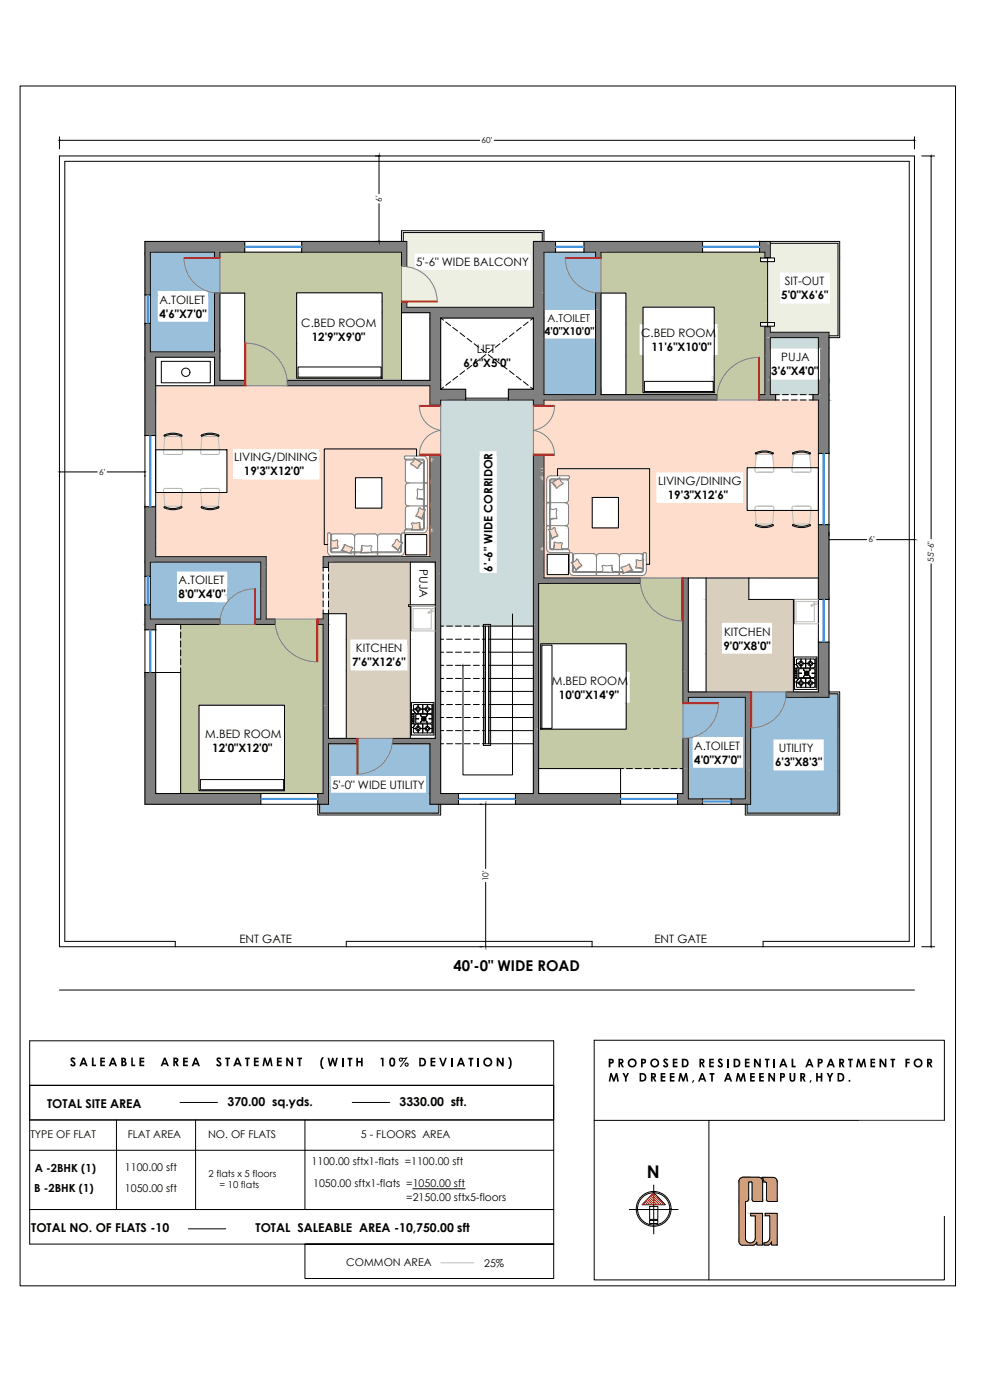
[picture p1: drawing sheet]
<svg xmlns="http://www.w3.org/2000/svg" width="297mm" height="420mm" viewBox="0 0 297 420" stroke-linecap="round" stroke-linejoin="round" font-family="sans-serif">
<defs><g id="words">
<text font-size="5.2" x="194.1" y="353.7">N</text>
<text font-size="4.5" x="136.1" y="291.5">40'-0&quot; WIDE ROAD</text>
<g font-size="3.7">
<text x="14.2" y="332.5">TOTAL SITE AREA</text>
<text x="68.3" y="331.8">370.00 sq.yds.</text>
<text x="119.9" y="331.9">3330.00 sft.</text>
<text x="9.4" y="369.7">TOTAL NO. OF FLATS -10</text>
<text x="76.7" y="369.8">TOTAL SALEABLE AREA -10,750.00 sft</text>
</g>
<g font-size="3.6">
<text x="21" y="320">SALEABLE AREA STATEMENT</text>
<text x="95.9" y="320">(WITH 10% DEVIATION)</text>
<text x="182.3" y="320.3">PROPOSED RESIDENTIAL APARTMENT FOR</text>
<text x="182.6" y="324.6">MY DREEM,AT AMEENPUR,HYD.</text>
</g>
<g font-size="3.5">
<text x="124.9" y="79.9">5'-6&quot; WIDE BALCONY</text>
<text x="234.4" y="89.9">5'0&quot;X6'6&quot;</text>
<text x="235.5" y="85.7">SIT-OUT</text>
<text x="47.8" y="91.1">A.TOILET</text>
<text x="47.8" y="95.4">4'6&quot;X7'0&quot;</text>
<text x="90.4" y="98">C.BED ROOM</text>
<text x="192.4" y="101.2">C.BED ROOM</text>
<text x="93.5" y="102.2">12'9&quot;X9'0&quot;</text>
<text x="143.1" y="106">LIFT</text>
<text x="195.5" y="105.4">11'6&quot;X10'0&quot;</text>
<text x="139.1" y="110.2">6'6&quot;X5'0&quot;</text>
<text x="231.4" y="112.7">3'6&quot;X4'0&quot;</text>
<text x="234.4" y="108.4">PUJA</text>
<text x="70.3" y="138.4">LIVING/DINING</text>
<text x="73.2" y="142.6">19'3&quot;X12'0&quot;</text>
<text x="197.5" y="145.6">LIVING/DINING</text>
<text x="200.4" y="149.8">19'3&quot;X12'6&quot;</text>
<text x="125.8" y="170.9" transform="rotate(90 125.8 170.9)">PUJA</text>
<text x="147.8" y="171.5" transform="rotate(-90 147.8 171.5)">6'-6&quot; WIDE CORRIDOR</text>
<text x="53.6" y="175.4">A.TOILET</text>
<text x="53.6" y="179.6">8'0&quot;X4'0&quot;</text>
<text x="217.3" y="190.7">KITCHEN</text>
<text x="106.8" y="195.8">KITCHEN</text>
<text x="217.1" y="194.9">9'0&quot;X8'0&quot;</text>
<text x="105.6" y="200">7'6&quot;X12'6&quot;</text>
<text x="165.5" y="205.5">M.BED ROOM</text>
<text x="167.7" y="209.7">10'0&quot;X14'9&quot;</text>
<text x="61.6" y="221.5">M.BED ROOM</text>
<text x="63.7" y="225.7">12'0&quot;X12'0&quot;</text>
<text x="208.3" y="224.9">A.TOILET</text>
<text x="233.7" y="225.7">UTILITY</text>
<text x="208.3" y="229.2">4'0&quot;X7'0&quot;</text>
<text x="232.6" y="230">6'3&quot;X8'3&quot;</text>
<text x="99.7" y="236.7">5'-0&quot; WIDE UTILITY</text>
<text x="71.8" y="283">ENT GATE</text>
<text x="196.4" y="282.9">ENT GATE</text>
</g>
<g font-size="3.3">
<text x="10.4" y="351.7">A -2BHK (1)</text>
<text x="10.3" y="357.6">B -2BHK (1)</text>
</g>
<g font-size="3.2">
<text x="163.3" y="100.5">4'0&quot;X10'0&quot;</text>
<text x="164.3" y="96.5">A.TOILET</text>
<text x="9.1" y="341.7">TYPE OF FLAT</text>
<text x="38.3" y="341.6">FLAT AREA</text>
<text x="62.4" y="341.7">NO. OF FLATS</text>
<text x="108.3" y="341.7">5 - FLOORS AREA</text>
<text x="37.5" y="351.4">1100.00 sft</text>
<text x="93.5" y="349.5">1100.00 sftx1-flats =1100.00 sft</text>
<text x="37.5" y="357.8">1050.00 sft</text>
<text x="94" y="356.1">1050.00 sftx1-flats =1050.00 sft</text>
<text x="121.9" y="360.3">=2150.00 sftx5-floors</text>
<text x="103.9" y="380.1">COMMON AREA</text>
<text x="145.3" y="380.1">25%</text>
</g>
<g font-size="2.9">
<text x="62.6" y="353.1">2 flats x 5 floors</text>
<text x="65.8" y="356.6">= 10 flats</text>
</g>
<g font-size="2.5">
<text x="144.5" y="43">60'</text>
<text x="114.6" y="60.6" transform="rotate(-90 114.6 60.6)">6'</text>
<text x="29.7" y="142.5">6'</text>
<text x="260.6" y="162.8">6'</text>
<text x="280.2" y="168.6" transform="rotate(-90 280.2 168.6)">55'-6&quot;</text>
<text x="146.6" y="264.4" transform="rotate(-90 146.6 264.4)">10'</text>
</g>
</g></defs>
<!-- layer: hatch -->
<g fill="#9abfda" stroke="#9abfda" stroke-width=".3">
<path d="M107.4 221.6h10.4z"/>
<path d="M108.5 232.2h20.5z"/>
<path d="M107.4 232.2h.6z"/>
<path d="M107.2 232.3h.2z"/>
<path d="M75.7 176.7h.6z"/>
<path d="M68.3 180.2h.3l-.3 .3z"/>
<path d="M66 185.8v1.1z"/>
<path d="M66 186.9h10.3v.5z"/>
<path d="M55.3 77.6h10.7z"/>
<path d="M169.6 77.6h10.7z"/>
<path d="M225.5 207.7h10.4z"/>
<path d="M206.5 210.9h17.1z"/>
<path d="M204.9 211.2h10.7z"/>
<path d="M225.5 218.3h.6z"/>
<path d="M225.4 218.4h.1z"/>
<path d="M225.4 218.4h26z"/>
<path d="M207 221.4l.7-.1z"/>
<path d="M107.4 221.6l10.4 .4v-.4zM107.4 221.6l10.4 .4h-10.4z"/>
<path d="M117.8 222v1.2zM117.8 222l-.1 1.2z"/>
<path d="M117.7 223.2l11.3 .1zM117.7 223.2l11.3 .1zM117.7 223.3h11.3zM117.7 223.3h11.3z"/>
<path d="M107.4 222l10.3 1.3 .1-1.3zM107.4 222l10.3 1.3h-10.3z"/>
<path d="M117.7 223.3h11.3zM117.7 223.3h11.3z"/>
<path d="M107.4 223.3h10.3zM107.4 223.3h10.3z"/>
<path d="M117.7 223.3l11.3 .4v-.4zM117.7 223.3l11.3 .4h-11.4z"/>
<path d="M107.4 223.3l10.2 .4 .1-.4zM107.4 223.3l10.2 .4h-10.2z"/>
<path d="M117.6 223.7l11.4 .8v-.8zM117.6 223.7l11.4 .8h-11.6zM117.4 224.5h11.6zM117.4 224.5h11.6z"/>
<path d="M107.4 223.7l10 .8 .2-.8zM107.4 223.7l10 .8h-10z"/>
<path d="M117.4 224.5h11.6zM117.4 224.5h11.6z"/>
<path d="M107.4 224.5h10zM107.4 224.5h10z"/>
<path d="M117.4 224.5l11.6 .5v-.5zM117.4 224.5l11.6 .5h-11.7z"/>
<path d="M107.4 224.5l9.9 .5 .1-.5zM107.4 224.5l9.9 .5h-9.9z"/>
<path d="M117.3 225l11.7 .7v-.7zM117.3 225l11.7 .7h-11.9zM117.1 225.7h11.9zM117.1 225.7h11.9z"/>
<path d="M107.4 225l9.7 .7 .2-.7zM107.4 225l9.7 .7h-9.7z"/>
<path d="M117.1 225.7h11.9zM117.1 225.7h11.9z"/>
<path d="M107.4 225.7h9.7zM107.4 225.7h9.7z"/>
<path d="M117.1 225.7l11.9 .5v-.5zM117.1 225.7l11.9 .5h-12.2z"/>
<path d="M107.4 225.7l9.4 .5 .3-.5zM107.4 225.7l9.4 .5h-9.4z"/>
<path d="M116.8 226.2l12.2 .6v-.6zM116.8 226.2l12.2 .6h-12.5zM116.5 226.8h12.5zM116.5 226.8h12.5z"/>
<path d="M107.4 226.2l9.1 .6 .3-.6zM107.4 226.2l9.1 .6h-9.1z"/>
<path d="M116.5 226.8h12.5zM116.5 226.8h12.5z"/>
<path d="M107.4 226.8h9.1zM107.4 226.8h9.1z"/>
<path d="M116.5 226.8l12.5 .5v-.5zM116.5 226.8l12.5 .5h-12.8z"/>
<path d="M107.4 226.8l8.8 .5 .3-.5zM107.4 226.8l8.8 .5h-8.8z"/>
<path d="M116.2 227.3l12.8 .5v-.5zM116.2 227.3l12.8 .5h-13.1z"/>
<path d="M115.9 227.8l13.1 .1zM115.9 227.8l13.1 .1z"/>
<path d="M107.4 227.3l8.5 .6 .3-.6zM107.4 227.3l8.5 .6h-8.5z"/>
<path d="M115.9 227.9h13.1zM115.8 227.9h13.2z"/>
<path d="M107.4 227.9h8.5zM107.4 227.9h8.4z"/>
<path d="M115.8 227.9l13.2 .4v-.4zM115.8 227.9l13.2 .4h-13.5z"/>
<path d="M107.4 227.9l8.1 .4 .3-.4zM107.4 227.9l8.1 .4h-8.1z"/>
<path d="M115.5 228.3l13.5 .5v-.5zM115.5 228.3l13.5 .5h-13.9z"/>
<path d="M115.1 228.8h13.9zM115.1 228.8h13.9z"/>
<path d="M107.4 228.3l7.7 .5 .4-.5zM107.4 228.3l7.7 .5h-7.7z"/>
<path d="M115.1 228.8l13.9 .1zM115.1 228.8l13.9 .1z"/>
<path d="M107.4 228.8h7.7zM107.4 228.8l7.6 .1z"/>
<path d="M115.1 228.9l13.9 .3v-.3zM114.7 229.2l.4-.3 13.9 .3z"/>
<path d="M107.4 228.9l7.3 .3 .3-.3zM107.4 228.9l7.3 .3h-7.3z"/>
<path d="M114.7 229.2l14.3 .5v-.5zM114.7 229.2l14.3 .5h-14.8z"/>
<path d="M114.2 229.7h14.8zM114.2 229.7h14.8z"/>
<path d="M107.4 229.2l6.8 .5 .5-.5zM107.4 229.2l6.8 .5h-6.8z"/>
<path d="M114.2 229.7h14.8zM114.1 229.7h14.9z"/>
<path d="M107.4 229.7h6.7zM107.4 229.7h6.8z"/>
<path d="M114.1 229.7l14.9 .4v-.4zM113.7 230.1l.4-.4 14.9 .4z"/>
<path d="M107.4 229.7l6.3 .4 .4-.4zM107.4 229.7l6.3 .4h-6.3z"/>
<path d="M113.7 230.1l15.3 .3v-.3zM113.3 230.4l.4-.3 15.3 .3z"/>
<path d="M107.4 230.1l5.8 .3 .5-.3zM107.4 230.1l5.8 .3h-5.8z"/>
<path d="M113.3 230.4h15.7zM113.2 230.4h15.8z"/>
<path d="M107.4 230.4h5.8zM107.4 230.4h5.8z"/>
<path d="M113.2 230.4l15.8 .1zM113.2 230.4l15.8 .1z"/>
<path d="M113.2 230.5l15.8 .3v-.3zM112.7 230.8l.5-.3 15.8 .3z"/>
<path d="M107.4 230.4l5.3 .4 .5-.4zM107.4 230.4l5.3 .4h-5.3z"/>
<path d="M112.7 230.8l16.3 .3v-.3zM112.2 231.1l.5-.3 16.3 .3z"/>
<path d="M107.4 230.8l4.8 .3 .5-.3zM107.4 230.8l4.8 .3h-4.8z"/>
<path d="M112.2 231.1h16.8zM112.1 231.1h16.9z"/>
<path d="M107.4 231.1h4.8zM107.4 231.1h4.7z"/>
<path d="M112.1 231.1h16.9zM112.1 231.1h16.9z"/>
<path d="M107.4 231.1h4.7zM107.4 231.1h4.7z"/>
<path d="M112.1 231.1l16.9 .2v-.2zM111.6 231.3l.5-.2 16.9 .2z"/>
<path d="M107.4 231.1l4.2 .2 .5-.2zM107.4 231.1l4.2 .2h-4.2z"/>
<path d="M111.6 231.3l17.4 .3v-.3zM111.1 231.6l.5-.3 17.4 .3z"/>
<path d="M107.4 231.3l3.6 .3 .6-.3zM107.4 231.3l3.6 .3h-3.6z"/>
<path d="M111.1 231.6h17.9zM111 231.6h18z"/>
<path d="M107.4 231.6h3.6zM107.4 231.6h3.6z"/>
<path d="M111 231.6h18zM111 231.6h18z"/>
<path d="M107.4 231.6h3.6zM107.4 231.6h3.5z"/>
<path d="M110.9 231.6l18.1 .2v-.2zM110.4 231.8l.5-.2 18.1 .2z"/>
<path d="M107.4 231.6l3 .2 .5-.2zM107.4 231.6l3 .2h-3z"/>
<path d="M110.4 231.8l18.6 .2v-.2zM109.9 232l.5-.2 18.6 .2z"/>
<path d="M107.4 231.8l2.4 .2 .6-.2zM107.4 231.8l2.4 .2h-2.4z"/>
<path d="M109.9 232h19.1zM109.8 232h19.2z"/>
<path d="M107.4 232h2.4zM107.4 232h2.4z"/>
<path d="M109.8 232h19.2zM109.8 232h19.2z"/>
<path d="M109.7 232l19.3 .1zM109.2 232.1h19.8z"/>
<path d="M107.4 232h2.4zM107.4 232l1.8 .1z"/>
<path d="M109.2 232.1l19.8 .1zM108.6 232.2h20.4z"/>
<path d="M107.4 232.1h1.8zM107.4 232.1l1.2 .1z"/>
<path d="M108.6 232.2h20.4zM108.6 232.2h20.4z"/>
<path d="M107.4 232.2h1.2zM107.4 232.2h1.2z"/>
<path d="M108.6 232.2h20.4zM108.5 232.2h20.5zM108 232.2h21z"/>
<path d="M107.4 232.2h1.2zM107.4 232.2h.6z"/>
<path d="M108 232.2l21 .1zM107.5 232.3h21.5z"/>
<path d="M107.5 232.3h21.5zM107.4 232.3h21.6z"/>
<path d="M107.2 232.3h21.8zM107.2 232.3h21.8zM107.2 232.3h21.8zM107.1 232.3h21.9z"/>
<path d="M98.6 223.2l8.5 9.1v-9.1zM98.6 223.2l8.5 9.1h-8.5z"/>
<path d="M98.6 232.3l30.4 .4v-.4zM98.6 232.3l30.4 .4h-30.4z"/>
<path d="M98.6 232.7l.5 5.4v-5.4zM98.6 232.7l.5 5.4h-.5z"/>
<path d="M128 232.7l1 5.4v-5.4zM128 232.7l1 5.4h-1z"/>
<path d="M98.6 238.1l30.4 3.3v-3.3zM98.6 238.1l30.4 3.3h-30.4z"/>
<path d="M95.9 241.4l35.8 2.6v-2.6zM95.9 241.4l35.8 2.6h-35.8z"/>
<path d="M45.1 168.7l33.1 2.7v-2.7zM45.1 168.7l33.1 2.7h-33.1z"/>
<path d="M45.1 171.4l7.8 1.6v-1.6zM45.1 171.4l7.8 1.6h-7.8z"/>
<path d="M68.3 171.4l9.9 5.3v-5.3zM68.3 171.4l9.9 5.3h-9.9z"/>
<path d="M68.3 176.7h8.2zM68.3 176.7h8.3z"/>
<path d="M68.3 176.7h8.2zM68.3 176.7h8.2z"/>
<path d="M68.3 176.7h7.9zM68.3 176.7h8z"/>
<path d="M68.3 176.7h7.9zM68.3 176.7h7.4z"/>
<path d="M68.3 176.7h7.4zM68.3 176.7l6.9 .1z"/>
<path d="M75.7 176.7l.6 .1zM75.2 176.8h1.1z"/>
<path d="M68.3 176.8h6.9zM68.3 176.8h6.9z"/>
<path d="M75.2 176.8h1.1zM75.2 176.8h1.1z"/>
<path d="M68.3 176.8h6.8zM68.3 176.8h6.9z"/>
<path d="M75.2 176.8l1.1 .1zM74.5 176.9h1.8z"/>
<path d="M68.3 176.8h6.8zM68.3 176.8l6.2 .1z"/>
<path d="M74.5 176.9l1.8 .1zM74.1 177h2.2z"/>
<path d="M68.3 176.9h6.2zM68.3 176.9l5.7 .1z"/>
<path d="M74.1 177h2.2zM73.9 177h2.4z"/>
<path d="M68.3 177h5.6zM68.3 177h5.7z"/>
<path d="M73.9 177h2.4zM73.9 177h2.4z"/>
<path d="M68.3 177h5.6zM68.3 177h5.6z"/>
<path d="M73.9 177l2.4 .2v-.2zM73.3 177.2l.6-.2 2.4 .2z"/>
<path d="M68.3 177l5 .2 .6-.2zM68.3 177l5 .2h-5z"/>
<path d="M68.3 177.2h5zM68.3 177.2l4.5 .1z"/>
<path d="M73.3 177.2l3 .2v-.2zM72.7 177.4l.6-.2 3 .2z"/>
<path d="M68.3 177.3h4.5zM68.3 177.3l4.4 .1z"/>
<path d="M72.7 177.4h3.6zM72.7 177.4h3.6z"/>
<path d="M68.3 177.4h4.4zM68.3 177.4h4.4z"/>
<path d="M72.7 177.4l3.6 .2v-.2zM72.2 177.6l.5-.2 3.6 .2z"/>
<path d="M68.3 177.4l3.9 .2 .5-.2zM68.3 177.4l3.9 .2h-3.9z"/>
<path d="M72.2 177.6l4.1 .2v-.2zM71.7 177.8l.5-.2 4.1 .2z"/>
<path d="M68.3 177.6l3.3 .2 .6-.2zM68.3 177.6l3.3 .2h-3.3z"/>
<path d="M71.7 177.8l4.6 .1zM71.6 177.9h4.7z"/>
<path d="M68.3 177.8h3.3zM68.3 177.8l3.3 .1z"/>
<path d="M71.6 177.9h4.7zM71.6 177.9h4.7z"/>
<path d="M68.3 177.9h3.3zM68.3 177.9h3.3z"/>
<path d="M71.6 177.9l4.7 .3v-.3zM71 178.2l.6-.3 4.7 .3z"/>
<path d="M68.3 177.9l2.7 .3 .6-.3zM68.3 177.9l2.7 .3h-2.7z"/>
<path d="M68.3 178.2l2.3 .3 .4-.3zM68.3 178.2l2.3 .3h-2.3z"/>
<path d="M71 178.2l5.3 .3v-.3zM70.5 178.5l.5-.3 5.3 .3z"/>
<path d="M68.3 178.5h2.3zM68.3 178.5h2.2z"/>
<path d="M70.5 178.5h5.8zM70.5 178.5h5.8z"/>
<path d="M68.3 178.5h2.2zM68.3 178.5h2.2z"/>
<path d="M70.5 178.5l5.8 .4v-.4zM70 178.9l.5-.4 5.8 .4z"/>
<path d="M68.3 178.5l1.7 .4 .5-.4zM68.3 178.5l1.7 .4h-1.7z"/>
<path d="M68.3 178.9l1.3 .3 .4-.3zM68.3 178.9l1.3 .3h-1.3z"/>
<path d="M70 178.9l6.3 .4v-.4zM69.6 179.3l.4-.4 6.3 .4z"/>
<path d="M68.3 179.2l1.3 .1zM68.3 179.2l1.3 .1z"/>
<path d="M69.6 179.3h6.7zM69.5 179.3h6.8z"/>
<path d="M68.3 179.3h1.2zM68.3 179.3h1.3z"/>
<path d="M69.5 179.3l6.8 .4v-.4zM69.5 179.3l6.8 .4h-7.2z"/>
<path d="M68.3 179.3l.8 .4 .4-.4zM68.3 179.3l.8 .4h-.8z"/>
<path d="M68.3 179.7l.4 .4 .4-.4zM68.3 179.7l.4 .4h-.4z"/>
<path d="M69.1 179.7l7.2 .4v-.4zM68.7 180.1l.4-.4 7.2 .4z"/>
<path d="M68.3 180.1h.4zM68.3 180.1h.4z"/>
<path d="M68.7 180.1l7.6 .1zM68.7 180.1l7.6 .1z"/>
<path d="M68.3 180.1h.4zM68.3 180.1l.3 .1z"/>
<path d="M68.6 180.2l7.7 .3v-.3zM68.6 180.2l7.7 .3h-8z"/>
<path d="M68.3 180.5l8 .5v-.5zM68.3 180.5l8 .5h-8z"/>
<path d="M45.1 173l7.8 8v-8zM45.1 173l7.8 8h-7.8z"/>
<path d="M45.1 181h22.9zM45.1 181l22.8 .1z"/>
<path d="M68 181l8.3 .1zM67.9 181.1h8.4z"/>
<path d="M45.1 181.1h22.8zM45.1 181.1h22.8z"/>
<path d="M67.9 181.1h8.4zM67.9 181.1h8.4z"/>
<path d="M45.1 181.1h22.8zM45.1 181.1h22.8z"/>
<path d="M45.1 181.1l22.5 .4 .3-.4zM45.1 181.1l22.5 .4h-22.5z"/>
<path d="M67.9 181.1l8.4 .6v-.6zM67.9 181.1l8.4 .6h-8.8z"/>
<path d="M45.1 181.5l22.4 .2 .1-.2zM45.1 181.5l22.4 .2h-22.4z"/>
<path d="M67.5 181.7l8.8 .4v-.4zM67.5 181.7l8.8 .4h-9.1z"/>
<path d="M45.1 181.7l22.1 .4 .3-.4zM45.1 181.7l22.1 .4h-22.1z"/>
<path d="M67.2 182.1h9.1zM67.2 182.1h9.1z"/>
<path d="M45.1 182.1h22.1zM45.1 182.1h22.1z"/>
<path d="M67.2 182.1l9.1 .1zM67.2 182.1l9.1 .1z"/>
<path d="M45.1 182.1h22.1zM45.1 182.1l22.1 .1z"/>
<path d="M67.2 182.2l9.1 .6v-.6zM67.2 182.2l9.1 .6h-9.4z"/>
<path d="M45.1 182.2l21.8 .6 .3-.6zM45.1 182.2l21.8 .6h-21.8z"/>
<path d="M45.1 182.8l21.6 .5 .2-.5zM45.1 182.8l21.6 .5h-21.6z"/>
<path d="M66.9 182.8l9.4 .5v-.5zM66.9 182.8l9.4 .5h-9.6z"/>
<path d="M45.1 183.3h21.6zM45.1 183.3h21.6z"/>
<path d="M66.7 183.3h9.6zM66.7 183.3h9.6z"/>
<path d="M45.1 183.3h21.6zM45.1 183.3h21.6z"/>
<path d="M66.7 183.3l9.6 .7v-.7zM66.7 183.3l9.6 .7h-9.9z"/>
<path d="M45.1 183.3l21.3 .7 .3-.7zM45.1 183.3l21.3 .7h-21.3z"/>
<path d="M45.1 184l21.2 .5 .1-.5zM45.1 184l21.2 .5h-21.2z"/>
<path d="M66.4 184l9.9 .5v-.5zM66.4 184l9.9 .5h-10z"/>
<path d="M45.1 184.5h21.2zM45.1 184.5h21.2z"/>
<path d="M66.3 184.5h10zM66.3 184.5h10z"/>
<path d="M45.1 184.5h21.2zM45.1 184.5h21.2z"/>
<path d="M66.3 184.5l10 .8v-.8zM66.3 184.5l10 .8h-10.2z"/>
<path d="M45.1 184.5l21 .8 .2-.8zM45.1 184.5l21 .8h-21z"/>
<path d="M66.1 185.3l10.2 .4v-.4zM66.1 185.3l10.2 .4h-10.2z"/>
<path d="M45.1 185.3l21 .4v-.4zM45.1 185.3l21 .4h-21z"/>
<path d="M66.1 185.7h10.2zM66.1 185.7h10.2z"/>
<path d="M45.1 185.7h21zM45.1 185.7h21z"/>
<path d="M66.1 185.7h10.2zM66.1 185.7h10.2z"/>
<path d="M45.1 185.7h21zM45.1 185.7h21z"/>
<path d="M76.6 176.7l1.6 9.1v-9.1zM76.6 176.7l1.6 9.1h-1.6z"/>
<path d="M45.1 185.7l21 .1zM45.1 185.7l21 .1z"/>
<path d="M66.1 185.7l10.2 1.2v-1.2zM66.1 185.7l10.2 1.2h-10.3z"/>
<path d="M66 187.4h10.3zM66 186.9l10.3 .5h-10.3z"/>
<path d="M45.1 75.7l19.3 1.6v-1.6zM45.1 75.7l19.3 1.6h-19.3z"/>
<path d="M45.1 77.3h10.2zM45.1 77.3h19.3z"/>
<path d="M45.1 77.3l10.2 .1zM45.1 77.3l10.2 .1z"/>
<path d="M45.1 77.4l10.2 .2v-.2zM45.1 77.4l10.2 .2h-10.2zM45.1 77.6h10.2zM45.1 77.6h10.2zM45.1 77.6h10.2zM45.1 77.6h10.2z"/>
<path d="M55.3 77.6l10.7 .5v-.5zM55.3 77.6l10.7 .5h-10.7z"/>
<path d="M45.1 77.6l10.2 .5v-.5zM45.1 77.6l10.2 .5h-10.2z"/>
<path d="M55.3 78.1l10.7 .6v-.6zM55.3 78.1l10.7 .6h-10.7z"/>
<path d="M45.1 78.1l10.2 .6v-.6zM45.1 78.1l10.2 .6h-10.2z"/>
<path d="M55.3 78.7l10.7 .1zM55.3 78.7l10.7 .1z"/>
<path d="M45.1 78.7l10.2 .1zM45.1 78.7l10.2 .1z"/>
<path d="M55.3 78.8h10.7zM55.3 78.8h10.7z"/>
<path d="M45.1 78.8h10.2zM45.1 78.8h10.2z"/>
<path d="M55.3 78.8l10.7 .6v-.6zM55.3 78.8l10.7 .6h-10.6z"/>
<path d="M45.1 78.8l10.3 .6-.1-.6zM45.1 78.8l10.3 .6h-10.3z"/>
<path d="M55.4 79.4l10.6 .5v-.5zM55.4 79.4l10.6 .5h-10.4z"/>
<path d="M45.1 79.4l10.5 .5-.2-.5zM45.1 79.4l10.5 .5h-10.5z"/>
<path d="M55.6 79.9l10.4 .1zM55.6 79.9l10.4 .1z"/>
<path d="M45.1 79.9l10.5 .1zM45.1 79.9l10.5 .1z"/>
<path d="M45.1 80h10.5zM45.1 80h10.5z"/>
<path d="M55.6 80l10.4 .6v-.6zM55.6 80l10.4 .6h-10.2z"/>
<path d="M45.1 80l10.7 .6-.2-.6zM45.1 80l10.7 .6h-10.7z"/>
<path d="M55.8 80.6l10.2 .5v-.5zM55.8 80.6l10.2 .5h-10.1z"/>
<path d="M45.1 80.6l10.8 .5-.1-.5zM45.1 80.6l10.8 .5h-10.8z"/>
<path d="M55.9 81.1l10.1 .1zM55.9 81.1l10.1 .1z"/>
<path d="M45.1 81.1l10.8 .1zM45.1 81.1l10.8 .1z"/>
<path d="M45.1 81.2h10.8zM45.1 81.2h10.8z"/>
<path d="M55.9 81.2l10.1 .6v-.6zM55.9 81.2l10.1 .6h-9.8z"/>
<path d="M45.1 81.2l11.1 .6-.3-.6zM45.1 81.2l11.1 .6h-11.1z"/>
<path d="M56.2 81.8l9.8 .5v-.5zM56.2 81.8l9.8 .5h-9.6z"/>
<path d="M45.1 81.8l11.3 .5-.2-.5zM45.1 81.8l11.3 .5h-11.3z"/>
<path d="M56.4 82.3h9.6zM56.4 82.3h9.6z"/>
<path d="M45.1 82.3h11.3zM45.1 82.3h11.3z"/>
<path d="M45.1 82.3l11.3 .1zM45.1 82.3l11.3 .1z"/>
<path d="M56.4 82.3l9.6 .6v-.6zM56.4 82.3l9.6 .6h-9.2z"/>
<path d="M45.1 82.4l11.7 .5-.4-.5zM45.1 82.4l11.7 .5h-11.7z"/>
<path d="M56.8 82.9l9.2 .4v-.4zM56.8 82.9l9.2 .4h-9z"/>
<path d="M45.1 82.9l11.9 .4-.2-.4zM45.1 82.9l11.9 .4h-11.9z"/>
<path d="M57 83.3l9 .1zM57 83.3l9 .1z"/>
<path d="M45.1 83.3l12 .1zM45.1 83.3l12 .1z"/>
<path d="M45.1 83.4h12zM45.1 83.4h12z"/>
<path d="M57.1 83.4l8.9 .5v-.5zM57.1 83.4l8.9 .5h-8.5z"/>
<path d="M45.1 83.4l12.4 .5-.4-.5zM45.1 83.4l12.4 .5h-12.4z"/>
<path d="M57.5 83.9l8.5 .5v-.5zM57.5 83.9l8.5 .5h-8.2z"/>
<path d="M45.1 83.9l12.7 .5-.3-.5zM45.1 83.9l12.7 .5h-12.7z"/>
<path d="M57.8 84.4h8.2zM57.8 84.4h8.2z"/>
<path d="M45.1 84.4h12.7zM45.1 84.4h12.7z"/>
<path d="M45.1 84.4h12.7zM45.1 84.4h12.7z"/>
<path d="M57.8 84.4l8.2 .5v-.5zM57.8 84.4l8.2 .5h-7.7z"/>
<path d="M45.1 84.4l13.2 .5-.5-.5zM45.1 84.4l13.2 .5h-13.2z"/>
<path d="M58.3 84.9l7.7 .3v-.3zM58.3 84.9l7.7 .3h-7.3z"/>
<path d="M45.1 84.9l13.6 .3-.4-.3zM45.1 84.9l13.6 .3h-13.6z"/>
<path d="M58.7 85.2h7.3zM58.7 85.2h7.3z"/>
<path d="M45.1 85.2h13.6zM45.1 85.2h13.6z"/>
<path d="M58.7 85.2l7.3 .1zM58.7 85.2l7.3 .1z"/>
<path d="M45.1 85.2l13.6 .1zM45.1 85.2l13.6 .1z"/>
<path d="M58.7 85.3l7.3 .4v-.4zM58.7 85.3l7.3 .4h-6.8z"/>
<path d="M45.1 85.3l14.1 .4-.5-.4zM45.1 85.3l14.1 .4h-14.1z"/>
<path d="M59.2 85.7l6.8 .3v-.3zM59.2 85.7l6.8 .3h-6.3z"/>
<path d="M45.1 85.7l14.6 .3-.5-.3zM45.1 85.7l14.6 .3h-14.6z"/>
<path d="M59.7 86h6.3zM59.7 86h6.3z"/>
<path d="M45.1 86h14.6zM45.1 86h14.6z"/>
<path d="M59.7 86h6.3zM59.7 86h6.3z"/>
<path d="M45.1 86h14.6zM45.1 86h14.6z"/>
<path d="M59.7 86l6.3 .4v-.4zM59.7 86l6.3 .4h-5.7z"/>
<path d="M45.1 86l15.2 .4-.6-.4zM45.1 86l15.2 .4h-15.2z"/>
<path d="M45.1 86.4l15.6 .3-.4-.3zM45.1 86.4l15.6 .3h-15.6z"/>
<path d="M60.3 86.4l5.7 .3v-.3zM60.3 86.4l5.7 .3h-5.3z"/>
<path d="M45.1 86.7h15.6zM45.1 86.7h15.6z"/>
<path d="M60.7 86.7h5.3zM60.7 86.7h5.3z"/>
<path d="M45.1 86.7h15.7zM45.1 86.7h15.7z"/>
<path d="M60.8 86.7l5.2 .3v-.3zM60.8 86.7l5.2 .3h-4.6z"/>
<path d="M45.1 86.7l16.3 .3-.6-.3zM45.1 86.7l16.3 .3h-16.3z"/>
<path d="M61.4 87l4.6 .2zM61.4 87l4.6 .2z"/>
<path d="M45.1 87l16.6 .2zM45.1 87l16.6 .2z"/>
<path d="M62.6 87.2l3.4 .2v-.2zM62.6 87.2l3.4 .2h-3.4z"/>
<path d="M62.6 87.4l3.4 .1zM62.6 87.4l3.4 .1z"/>
<path d="M62.6 87.5l3.4 .1zM62.6 87.5l3.4 .1zM62.6 87.5l.4 .1z"/>
<path d="M63 87.6h3zM63 87.6h3z"/>
<path d="M62.6 87.6h.4zM62.6 87.6h.4zM62.6 87.6h.4zM62.6 87.6h.4z"/>
<path d="M63 87.6l3 .2v-.2zM63 87.6l3 .2z"/>
<path d="M62.6 87.6l1.3 .2zM62.6 87.6l1.3 .2h-1.3z"/>
<path d="M63.9 87.8l2.1 .1zM63.9 87.8l2.1 .1z"/>
<path d="M62.6 87.8l1.7 .1zM62.6 87.8l1.7 .1z"/>
<path d="M64.3 87.9h1.7zM64.3 87.9h1.7z"/>
<path d="M62.6 87.9h1.7zM62.6 87.9h1.7zM62.6 87.9h1.7zM62.6 87.9h1.7z"/>
<path d="M64.3 87.9l1.7 .1zM64.3 87.9l1.7 .1z"/>
<path d="M62.6 87.9l2.9 .1zM62.6 87.9l2.9 .1z"/>
<path d="M45.1 87.2l2.1 1.3v-1.3zM45.1 87.2l2.1 1.3h-2.1z"/>
<path d="M45.1 88.5l2.1 8.2v-8.2zM45.1 88.5l2.1 8.2h-2.1z"/>
<path d="M62.6 88l1.8 8.7v-8.7zM62.6 88l1.8 8.7h-1.8z"/>
<path d="M45.1 96.7l19.3 .4v-.4zM45.1 96.7l19.3 .4h-19.3z"/>
<path d="M45.1 97.1l19.3 8.5v-8.5zM45.1 97.1l19.3 8.5h-19.3z"/>
<path d="M163.2 75.7l15.5 1.6v-1.6zM163.2 75.7l15.5 1.6h-15.5z"/>
<path d="M163.2 77.3h6.4zM163.2 77.3h15.5z"/>
<path d="M163.2 77.3l6.4 .1zM163.2 77.3l6.4 .1z"/>
<path d="M163.2 77.4l6.4 .2v-.2zM163.2 77.4l6.4 .2h-6.4zM163.2 77.6h6.4zM163.2 77.6h6.4z"/>
<path d="M169.6 77.6l10.7 .5v-.5zM169.6 77.6l10.7 .5h-10.6z"/>
<path d="M163.2 77.6l6.5 .5-.1-.5zM163.2 77.6l6.5 .5h-6.5z"/>
<path d="M169.7 78.1l10.6 .6v-.6zM169.7 78.1l10.6 .6h-10.6z"/>
<path d="M163.2 78.1l6.5 .6v-.6zM163.2 78.1l6.5 .6h-6.5z"/>
<path d="M169.7 78.7l10.6 .1zM169.7 78.7l10.6 .1z"/>
<path d="M163.2 78.7l6.5 .1zM163.2 78.7l6.5 .1z"/>
<path d="M169.7 78.8h10.6zM169.7 78.8h10.6z"/>
<path d="M163.2 78.8h6.5zM163.2 78.8h6.5z"/>
<path d="M169.7 78.8l10.6 .6v-.6zM169.7 78.8l10.6 .6h-10.5z"/>
<path d="M163.2 78.8l6.6 .6-.1-.6zM163.2 78.8l6.6 .6h-6.6z"/>
<path d="M169.8 79.4l10.5 .5v-.5zM169.8 79.4l10.5 .5h-10.4z"/>
<path d="M163.2 79.4l6.7 .5-.1-.5zM163.2 79.4l6.7 .5h-6.7z"/>
<path d="M169.9 79.9l10.4 .1zM169.9 79.9l10.4 .1z"/>
<path d="M163.2 79.9l6.7 .1zM163.2 79.9l6.7 .1z"/>
<path d="M169.9 80h10.4zM169.9 80h10.4z"/>
<path d="M163.2 80h6.7zM163.2 80h6.7z"/>
<path d="M169.9 80l10.4 .6v-.6zM169.9 80l10.4 .6h-10.2z"/>
<path d="M163.2 80l6.9 .6-.2-.6zM163.2 80l6.9 .6h-6.9z"/>
<path d="M163.2 80.6l7.1 .5-.2-.5zM163.2 80.6l7.1 .5h-7.1z"/>
<path d="M170.1 80.6l10.2 .6v-.6zM170.1 80.6l10.2 .6h-10z"/>
<path d="M163.2 81.1l7.1 .1zM163.2 81.1l7.1 .1z"/>
<path d="M170.3 81.2h10zM170.3 81.2h10z"/>
<path d="M163.2 81.2h7.1zM163.2 81.2h7.1z"/>
<path d="M170.3 81.2l10 .6v-.6zM170.3 81.2l10 .6h-9.7z"/>
<path d="M163.2 81.2l7.4 .6-.3-.6zM163.2 81.2l7.4 .6h-7.4z"/>
<path d="M170.6 81.8l9.7 .5v-.5zM170.6 81.8l9.7 .5h-9.5z"/>
<path d="M163.2 81.8l7.6 .5-.2-.5zM163.2 81.8l7.6 .5h-7.6z"/>
<path d="M170.8 82.3h9.5zM170.8 82.3h9.5z"/>
<path d="M163.2 82.3h7.6zM163.2 82.3h7.6z"/>
<path d="M163.2 82.3l7.6 .1zM163.2 82.3l7.6 .1z"/>
<path d="M170.8 82.3l9.5 .6v-.6zM170.8 82.3l9.5 .6h-9.2z"/>
<path d="M163.2 82.4l7.9 .5-.3-.5zM163.2 82.4l7.9 .5h-7.9z"/>
<path d="M171.1 82.9l9.2 .4v-.4zM171.1 82.9l9.2 .4h-8.9z"/>
<path d="M163.2 82.9l8.2 .4-.3-.4zM163.2 82.9l8.2 .4h-8.2z"/>
<path d="M171.4 83.3l8.9 .1zM171.4 83.3l8.9 .1z"/>
<path d="M163.2 83.3l8.3 .1zM163.2 83.3l8.3 .1z"/>
<path d="M171.5 83.4h8.8zM171.5 83.4h8.8z"/>
<path d="M163.2 83.4h8.3zM163.2 83.4h8.3z"/>
<path d="M171.5 83.4l8.8 .5v-.5zM171.5 83.4l8.8 .5h-8.5z"/>
<path d="M163.2 83.4l8.6 .5-.3-.5zM163.2 83.4l8.6 .5h-8.6z"/>
<path d="M171.8 83.9l8.5 .5v-.5zM171.8 83.9l8.5 .5h-8.1z"/>
<path d="M163.2 83.9l9 .5-.4-.5zM163.2 83.9l9 .5h-9z"/>
<path d="M172.2 84.4h8.1zM172.2 84.4h8.1z"/>
<path d="M163.2 84.4h9zM163.2 84.4h9z"/>
<path d="M163.2 84.4h9zM163.2 84.4h9z"/>
<path d="M172.2 84.4l8.1 .5v-.5zM172.2 84.4l8.1 .5h-7.6z"/>
<path d="M163.2 84.4l9.5 .5-.5-.5zM163.2 84.4l9.5 .5h-9.5z"/>
<path d="M172.7 84.9l7.6 .3v-.3zM172.7 84.9l7.6 .3h-7.2z"/>
<path d="M163.2 84.9l9.8 .3-.3-.3zM163.2 84.9l9.8 .3h-9.8z"/>
<path d="M173.1 85.2h7.2zM173.1 85.2h7.2z"/>
<path d="M163.2 85.2h9.9zM163.2 85.2h9.9z"/>
<path d="M173.1 85.2l7.2 .1zM173.1 85.2l7.2 .1z"/>
<path d="M163.2 85.2l9.9 .1zM163.2 85.2l9.9 .1z"/>
<path d="M173.1 85.3l7.2 .4v-.4zM173.1 85.3l7.2 .4h-6.7z"/>
<path d="M163.2 85.3l10.4 .4-.5-.4zM163.2 85.3l10.4 .4h-10.4z"/>
<path d="M173.6 85.7l6.7 .3v-.3zM173.6 85.7l6.7 .3h-6.3z"/>
<path d="M163.2 85.7l10.8 .3-.4-.3zM163.2 85.7l10.8 .3h-10.8z"/>
<path d="M174 86h6.3zM174 86h6.3z"/>
<path d="M163.2 86h10.8zM163.2 86h10.8z"/>
<path d="M163.2 86h10.9zM163.2 86h10.9z"/>
<path d="M174 86l6.3 .4v-.4zM174 86l6.3 .4h-5.7z"/>
<path d="M163.2 86l11.4 .4-.5-.4zM163.2 86l11.4 .4h-11.4z"/>
<path d="M174.6 86.4l5.7 .3v-.3zM174.6 86.4l5.7 .3h-5.2z"/>
<path d="M163.2 86.4l11.9 .3-.5-.3zM163.2 86.4l11.9 .3h-11.9z"/>
<path d="M175.1 86.7h5.2zM175.1 86.7h5.2z"/>
<path d="M163.2 86.7h11.9zM163.2 86.7h11.9z"/>
<path d="M175.1 86.7h5.2zM175.1 86.7h5.2z"/>
<path d="M163.2 86.7h11.9zM163.2 86.7h11.9z"/>
<path d="M175.1 86.7l5.2 .3v-.3zM175.1 86.7l5.2 .3h-4.6z"/>
<path d="M163.2 86.7l12.5 .3-.6-.3zM163.2 86.7l12.5 .3h-12.5z"/>
<path d="M175.7 87l4.6 .2v-.2zM175.7 87l4.6 .2h-4.1z"/>
<path d="M163.2 87l13 .2-.5-.2zM163.2 87l13 .2h-13z"/>
<path d="M176.2 87.2h4.1zM176.2 87.2h4.1z"/>
<path d="M163.2 87.2h13zM163.2 87.2h13zM163.2 87.2h13zM163.2 87.2h13z"/>
<path d="M176.2 87.2l4.1 .2v-.2zM176.2 87.2l4.1 .2h-3.4z"/>
<path d="M163.2 87.2l13.7 .2-.7-.2zM163.2 87.2l13.7 .2h-13.7z"/>
<path d="M176.9 87.4l3.4 .2v-.2zM176.9 87.4l3.4 .2z"/>
<path d="M163.2 87.4l14.2 .2-.5-.2zM163.2 87.4l14.2 .2h-14.2z"/>
<path d="M177.4 87.6h2.9zM177.4 87.6h2.9z"/>
<path d="M163.2 87.6h14.2zM163.2 87.6h14.2z"/>
<path d="M177.4 87.6h2.9zM177.4 87.6h2.9z"/>
<path d="M163.2 87.6h14.2zM163.2 87.6h14.2z"/>
<path d="M177.4 87.6l2.9 .2v-.2zM177.4 87.6l2.9 .2z"/>
<path d="M163.2 87.6l15 .2-.8-.2zM163.2 87.6l15 .2h-15z"/>
<path d="M178.2 87.8l2.1 .1zM178.2 87.8l2.1 .1z"/>
<path d="M163.2 87.8l15.4 .1zM163.2 87.8l15.4 .1z"/>
<path d="M178.6 87.9h1.7zM178.6 87.9h1.7z"/>
<path d="M163.2 87.9h15.5zM163.2 87.9h15.5zM163.2 87.9h15.5zM163.2 87.9h15.5z"/>
<path d="M178.7 87.9l1.6 .1zM178.7 87.9l1.6 .1z"/>
<path d="M163.2 87.9l16.7 .1zM163.2 87.9l16.7 .1z"/>
<path d="M163.2 88l15.5 4.9v-4.9zM163.2 88l15.5 4.9h-15.5z"/>
<path d="M163.2 101.8l15.5 16.6v-16.6zM163.2 101.8l15.5 16.6h-15.5z"/>
<path d="M225.5 207.7l10.4 .4v-.4zM225.5 207.7l10.4 .4h-10.4z"/>
<path d="M225.5 208.1l10.4 .1zM225.5 208.1l10.4 .1z"/>
<path d="M248.7 208.2l2.7 1.1v-1.1zM248.7 208.2l2.7 1.1h-2.7z"/>
<path d="M235.9 208.2v1.1zM235.9 208.2l-.1 1.1z"/>
<path d="M235.8 209.3l15.6 .1zM235.8 209.3l15.6 .1z"/>
<path d="M225.5 208.2l10.3 1.2 .1-1.2zM225.5 208.2l10.3 1.2h-10.3z"/>
<path d="M235.8 209.4h15.6zM235.8 209.4h15.6z"/>
<path d="M225.5 209.4h10.3zM225.5 209.4h10.3z"/>
<path d="M235.8 209.4h15.6zM235.8 209.4h15.6z"/>
<path d="M235.8 209.4l15.6 .4v-.4zM235.8 209.4l15.6 .4h-15.7z"/>
<path d="M225.5 209.4l10.2 .4 .1-.4zM225.5 209.4l10.2 .4h-10.2z"/>
<path d="M235.7 209.8l15.7 .8v-.8zM235.7 209.8l15.7 .8h-15.8z"/>
<path d="M225.5 209.8l10.1 .8 .1-.8zM225.5 209.8l10.1 .8h-10.1z"/>
<path d="M235.6 210.6h15.8zM235.6 210.6h15.8z"/>
<path d="M225.5 210.6h10.1zM225.5 210.6h10.1z"/>
<path d="M235.6 210.6h15.8zM235.6 210.6h15.8z"/>
<path d="M206.5 209.3l17.1 1.6v-1.6zM206.5 209.3l17.1 1.6h-17.1zM206.5 210.9h17.1z"/>
<path d="M215.6 210.9l8 .2v-.2zM215.6 210.9l8 .2h-8z"/>
<path d="M235.6 210.6l15.8 .5v-.5zM235.6 210.6l15.8 .5h-16z"/>
<path d="M225.5 210.6l9.9 .5 .2-.5zM225.5 210.6l9.9 .5h-9.9z"/>
<path d="M235.4 211.1l16 .1zM235.4 211.1l16 .1z"/>
<path d="M225.5 211.1h9.9zM225.5 211.1l9.8 .1z"/>
<path d="M215.6 211.1l8 .1zM215.6 211.1l8 .1zM215.6 211.2h8zM215.6 211.2h8z"/>
<path d="M215.6 211.2h8zM215.6 211.2h8z"/>
<path d="M235.3 211.2l16.1 .6v-.6zM235.3 211.2l16.1 .6h-16.2z"/>
<path d="M215.6 211.2l8 .6v-.6zM215.6 211.2l8 .6h-8z"/>
<path d="M204.9 211.2l10.7 .6v-.6zM204.9 211.2l10.7 .6h-10.7z"/>
<path d="M235.2 211.8h16.2zM235.2 211.8h16.2z"/>
<path d="M225.5 211.2l9.7 .6 .1-.6zM225.5 211.2l9.7 .6h-9.7z"/>
<path d="M215.6 211.8h8zM215.6 211.8h8z"/>
<path d="M204.9 211.8h10.7zM204.9 211.8h10.7z"/>
<path d="M235.2 211.8h16.2zM235.2 211.8h16.2z"/>
<path d="M225.5 211.8h9.7zM225.5 211.8h9.7z"/>
<path d="M235.2 211.8l16.2 .4v-.4zM235.2 211.8l16.2 .4h-16.4z"/>
<path d="M225.5 211.8l9.5 .4 .2-.4zM225.5 211.8l9.5 .4h-9.5z"/>
<path d="M235 212.2l16.4 .1zM235 212.2l16.4 .1z"/>
<path d="M225.5 212.2h9.5zM225.5 212.2l9.4 .1z"/>
<path d="M215.6 211.8l8 .5v-.5zM215.6 211.8l8 .5h-8.1z"/>
<path d="M204.9 211.8l10.6 .5 .1-.5zM204.9 211.8l10.6 .5h-10.6z"/>
<path d="M215.5 212.3l8.1 .1zM215.5 212.3l8.1 .1z"/>
<path d="M204.9 212.3l10.6 .1zM204.9 212.3l10.6 .1z"/>
<path d="M215.5 212.4h8.1zM215.5 212.4h8.1z"/>
<path d="M234.9 212.3l16.5 .6v-.6zM234.9 212.3l16.5 .6h-16.7z"/>
<path d="M225.5 212.3l9.2 .6 .2-.6zM225.5 212.3l9.2 .6h-9.2z"/>
<path d="M234.7 212.9h16.7zM234.7 212.9h16.7z"/>
<path d="M225.5 212.9h9.2zM225.5 212.9h9.1z"/>
<path d="M234.6 212.9h16.8zM234.6 212.9h16.8z"/>
<path d="M215.5 212.4l8.1 .6v-.6zM215.5 212.4l8.1 .6h-8.2z"/>
<path d="M204.9 212.4l10.5 .6 .1-.6zM204.9 212.4l10.5 .6h-10.5z"/>
<path d="M234.6 212.9l16.8 .5v-.5zM234.6 212.9l16.8 .5h-17.1z"/>
<path d="M225.5 212.9l8.8 .5 .3-.5zM225.5 212.9l8.8 .5h-8.8z"/>
<path d="M215.4 213l8.2 .4v-.4zM215.4 213l8.2 .4h-8.2z"/>
<path d="M204.9 213l10.4 .4 .1-.4zM204.9 213l10.4 .4h-10.4z"/>
<path d="M234.3 213.4l17.1 .1zM234.3 213.4l17.1 .1h-17.2z"/>
<path d="M225.5 213.4h8.8zM225.5 213.4l8.7 .1z"/>
<path d="M215.4 213.4l8.2 .1zM215.4 213.4l8.2 .1z"/>
<path d="M215.3 213.5l8.3 .1zM215.3 213.5l8.3 .1z"/>
<path d="M204.9 213.4l10.4 .2v-.2zM204.9 213.4l10.4 .2h-10.4z"/>
<path d="M215.3 213.6h8.3zM215.3 213.6h8.3z"/>
<path d="M234.2 213.5l17.2 .4v-.4zM234.2 213.5l17.2 .4h-17.4z"/>
<path d="M225.5 213.5l8.5 .4 .2-.4zM225.5 213.5l8.5 .4h-8.5z"/>
<path d="M234 213.9l17.4 .1zM234 213.9l17.4 .1z"/>
<path d="M225.5 213.9l8.5 .1zM225.5 213.9l8.5 .1z"/>
<path d="M234 214h17.4zM233.9 214h17.5z"/>
<path d="M215.3 213.6l8.3 .6v-.6zM215.3 213.6l8.3 .6h-8.5z"/>
<path d="M204.9 213.6l10.2 .6 .2-.6zM204.9 213.6l10.2 .6h-10.2z"/>
<path d="M233.9 214l17.5 .4v-.4zM233.9 214l17.5 .4h-17.8z"/>
<path d="M225.5 214l8.1 .4 .4-.4zM225.5 214l8.1 .4h-8.1z"/>
<path d="M215.1 214.2l8.5 .2v-.2zM215.1 214.2l8.5 .2h-8.5z"/>
<path d="M204.9 214.2l10.2 .2v-.2zM204.9 214.2l10.2 .2h-10.2z"/>
<path d="M233.6 214.4l17.8 .3v-.3zM233.6 214.4l17.8 .3h-18z"/>
<path d="M225.5 214.4l7.9 .3 .2-.3zM225.5 214.4l7.9 .3h-7.9z"/>
<path d="M215.1 214.4l8.5 .3v-.3zM215.1 214.4l8.5 .3h-8.7z"/>
<path d="M204.9 214.4l10 .3 .2-.3zM204.9 214.4l10 .3h-10z"/>
<path d="M214.9 214.7l8.7 .1zM214.9 214.7l8.7 .1z"/>
<path d="M204.9 214.7l10 .1zM204.9 214.7l10 .1z"/>
<path d="M214.9 214.8h8.7zM214.9 214.8h8.7z"/>
<path d="M233.4 214.7l18 .2v-.2zM233.4 214.7l18 .2h-18.2z"/>
<path d="M225.5 214.7l7.7 .2 .2-.2zM225.5 214.7l7.7 .2h-7.7z"/>
<path d="M233.2 214.9l18.2 .1zM233.2 214.9l18.2 .1z"/>
<path d="M225.5 214.9h7.7zM225.5 214.9l7.7 .1z"/>
<path d="M233.2 215h18.2zM233.2 215h18.2z"/>
<path d="M225.5 215h7.7zM225.5 215h7.7z"/>
<path d="M233.2 215l18.2 .3v-.3zM233.2 215l18.2 .3h-18.6z"/>
<path d="M225.5 215l7.3 .3 .4-.3zM225.5 215l7.3 .3h-7.3z"/>
<path d="M214.9 214.8l8.7 .6v-.6zM214.9 214.8l8.7 .6h-8.9z"/>
<path d="M204.9 214.8l9.8 .6 .2-.6zM204.9 214.8l9.8 .6h-9.8z"/>
<path d="M232.8 215.3l18.6 .5v-.5zM232.8 215.3l18.6 .5h-19.1z"/>
<path d="M214.7 215.4l8.9 .4v-.4zM214.7 215.4l8.9 .4h-9.1z"/>
<path d="M204.9 215.4l9.6 .4 .2-.4zM204.9 215.4l9.6 .4h-9.6z"/>
<path d="M232.3 215.8h19.1zM232.3 215.8h19.1z"/>
<path d="M225.5 215.3l6.8 .5 .5-.5zM225.5 215.3l6.8 .5h-6.8z"/>
<path d="M232.3 215.8h19.1zM232.3 215.8h19.1z"/>
<path d="M225.5 215.8h6.8zM225.5 215.8h6.8z"/>
<path d="M214.5 215.8l9.1 .1zM214.5 215.8l9.1 .1z"/>
<path d="M214.5 215.9h9.1zM214.5 215.9h9.1z"/>
<path d="M204.9 215.8h9.6zM204.9 215.8l9.5 .1z"/>
<path d="M214.4 215.9l9.2 .1zM214.4 215.9l9.2 .1z"/>
<path d="M204.9 215.9h9.5zM204.9 215.9l9.5 .1z"/>
<path d="M232.3 215.8l19.1 .4v-.4zM231.8 216.2l.5-.4 19.1 .4z"/>
<path d="M225.5 215.8l6.3 .4 .5-.4zM225.5 215.8l6.3 .4h-6.3z"/>
<path d="M214.4 216l9.2 .2v-.2zM214.4 216l9.2 .2h-9.3z"/>
<path d="M204.9 216l9.4 .2 .1-.2zM204.9 216l9.4 .2h-9.4z"/>
<path d="M231.8 216.2l19.6 .3v-.3zM231.5 216.5l.3-.3 19.6 .3z"/>
<path d="M225.5 216.2l5.9 .3 .4-.3zM225.5 216.2l5.9 .3h-5.9z"/>
<path d="M214.3 216.2l9.3 .3v-.3zM214.3 216.2l9.3 .3h-9.5z"/>
<path d="M204.9 216.2l9.2 .3 .2-.3zM204.9 216.2l9.2 .3h-9.2z"/>
<path d="M231.5 216.5l19.9 .1zM231.5 216.5l19.9 .1z"/>
<path d="M225.5 216.5h5.9zM225.5 216.5l5.9 .1z"/>
<path d="M231.4 216.6h20zM231.3 216.6h20.1z"/>
<path d="M225.5 216.6h5.8zM225.5 216.6h5.9z"/>
<path d="M231.3 216.6h20.1zM231.3 216.6h20.1z"/>
<path d="M231.3 216.6l20.1 .3v-.3zM230.8 216.9l.5-.3 20.1 .3z"/>
<path d="M225.5 216.6l5.3 .3 .5-.3zM225.5 216.6l5.3 .3h-5.3z"/>
<path d="M230.8 216.9h20.6zM230.7 216.9h20.7z"/>
<path d="M225.5 216.9h5.3zM225.5 216.9h5.2z"/>
<path d="M214.1 216.5l9.5 .4v-.4zM214.1 216.5l9.5 .4h-9.8z"/>
<path d="M213.8 216.9l9.8 .1zM213.8 216.9l9.8 .1z"/>
<path d="M204.9 216.5l8.9 .5 .3-.5zM204.9 216.5l8.9 .5h-8.9z"/>
<path d="M213.8 217h9.8zM213.8 217h9.8z"/>
<path d="M204.9 217h8.9zM204.9 217h8.9z"/>
<path d="M230.7 216.9l20.7 .3v-.3zM230.3 217.2l.4-.3 20.7 .3z"/>
<path d="M225.5 216.9l4.8 .3 .4-.3zM225.5 216.9l4.8 .3h-4.8z"/>
<path d="M230.3 217.2h21.1zM230.3 217.2h21.1z"/>
<path d="M225.5 217.2h4.8zM225.5 217.2h4.8z"/>
<path d="M230.3 217.2h21.1zM230.3 217.2h21.1z"/>
<path d="M230.2 217.2l21.2 .3v-.3zM229.7 217.5l.5-.3 21.2 .3z"/>
<path d="M225.5 217.2l4.2 .3 .6-.3zM225.5 217.2l4.2 .3h-4.2z"/>
<path d="M229.7 217.5h21.7zM229.5 217.5h21.9z"/>
<path d="M225.5 217.5h4.2zM225.5 217.5h4z"/>
<path d="M213.8 217l9.8 .5v-.5zM213.8 217l9.8 .5h-10.2z"/>
<path d="M204.9 217l8.5 .5 .4-.5zM204.9 217l8.5 .5h-8.5z"/>
<path d="M229.5 217.5l21.9 .2v-.2zM229.2 217.7l.3-.2 21.9 .2z"/>
<path d="M213.4 217.5l10.2 .2v-.2zM213.4 217.5l10.2 .2h-10.4z"/>
<path d="M204.9 217.5l8.3 .2 .2-.2zM204.9 217.5l8.3 .2h-8.3z"/>
<path d="M229.2 217.7h22.2zM229.1 217.7h22.3z"/>
<path d="M225.5 217.5l3.6 .2 .4-.2zM225.5 217.5l3.6 .2h-3.6z"/>
<path d="M229.1 217.7h22.3zM229 217.7h22.4z"/>
<path d="M225.5 217.7h3.6zM225.5 217.7h3.5z"/>
<path d="M229 217.7l22.4 .2zM228.5 217.9h22.9z"/>
<path d="M225.5 217.7h3.5zM225.5 217.7l3 .2z"/>
<path d="M213.2 217.7l10.4 .3v-.3zM213.2 217.7l10.4 .3h-10.5z"/>
<path d="M204.9 217.7l8.2 .3 .1-.3zM204.9 217.7l8.2 .3h-8.2z"/>
<path d="M213.1 218h10.5zM213.1 218h10.5z"/>
<path d="M204.9 218h8.2zM204.9 218h8.1z"/>
<path d="M213 218h10.6zM213 218h10.6z"/>
<path d="M228.5 217.9l22.9 .2v-.2zM228 218.1l.5-.2 22.9 .2z"/>
<path d="M225.5 217.9l2.4 .2 .6-.2zM225.5 217.9l2.4 .2h-2.4z"/>
<path d="M228 218.1h23.4zM227.9 218.1h23.5z"/>
<path d="M225.5 218.1h2.4zM225.5 218.1h2.4z"/>
<path d="M227.9 218.1h23.5zM227.9 218.1h23.5z"/>
<path d="M227.9 218.1l23.5 .1zM227.3 218.2h24.1z"/>
<path d="M225.5 218.1h2.4zM225.5 218.1l1.8 .1z"/>
<path d="M227.3 218.2l24.1 .1zM226.8 218.3h24.6z"/>
<path d="M225.5 218.2h1.8zM225.5 218.2l1.2 .1z"/>
<path d="M226.8 218.3h24.6zM226.7 218.3h24.7z"/>
<path d="M225.5 218.3h1.2zM225.5 218.3h1.2z"/>
<path d="M226.7 218.3h24.7zM226.6 218.3h24.8z"/>
<path d="M225.5 218.3h1zM225.5 218.3h1.2z"/>
<path d="M226.6 218.3h24.8zM226.1 218.3h25.3z"/>
<path d="M225.5 218.3h1zM225.5 218.3h.6z"/>
<path d="M226.1 218.3l25.3 .1zM225.7 218.4h25.7zM225.5 218.4h25.9z"/>
<path d="M225.7 218.4h25.7zM225.4 218.4h26zM225.4 218.4h26zM225.2 218.4h26.2z"/>
<path d="M213 218l10.6 .4v-.4zM213 218l10.6 .4h-10.9z"/>
<path d="M204.9 218l7.8 .4 .3-.4zM204.9 218l7.8 .4h-7.8z"/>
<path d="M212.7 218.4l10.9 .1zM212.7 218.4l10.9 .1z"/>
<path d="M204.9 218.4h7.8zM204.9 218.4l7.7 .1z"/>
<path d="M212.6 218.5l11 .3v-.3zM212.6 218.5l11 .3h-11.4z"/>
<path d="M204.9 218.5l7.3 .3 .4-.3zM204.9 218.5l7.3 .3h-7.3z"/>
<path d="M212.2 218.8l11.4 .1zM212.2 218.8l11.4 .1z"/>
<path d="M204.9 218.8h7.3zM204.9 218.8l7.2 .1z"/>
<path d="M212.1 218.9h11.5zM212.1 218.9h11.5z"/>
<path d="M212.1 218.9l11.5 .4v-.4zM211.6 219.3l.5-.4 11.5 .4z"/>
<path d="M204.9 218.9l6.7 .4 .5-.4zM204.9 218.9l6.7 .4h-6.7z"/>
<path d="M211.6 219.3l12 .4v-.4zM211.2 219.7l.4-.4 12 .4z"/>
<path d="M204.9 219.3l6.3 .4 .4-.4zM204.9 219.3l6.3 .4h-6.3z"/>
<path d="M211.2 219.7h12.4zM211.2 219.7h12.4z"/>
<path d="M204.9 219.7h6.3zM204.9 219.7h6.3z"/>
<path d="M211.2 219.7h12.4zM211.2 219.7h12.4z"/>
<path d="M211.2 219.7l12.4 .3v-.3zM210.6 220l.6-.3 12.4 .3z"/>
<path d="M204.9 219.7l5.7 .3 .6-.3zM204.9 219.7l5.7 .3h-5.7z"/>
<path d="M210.6 220l13 .3v-.3zM210.2 220.3l.4-.3 13 .3z"/>
<path d="M204.9 220l5.3 .3 .4-.3zM204.9 220l5.3 .3h-5.3z"/>
<path d="M210.2 220.3h13.4zM210.2 220.3h13.4z"/>
<path d="M204.9 220.3h5.3zM204.9 220.3h5.2z"/>
<path d="M210.1 220.3h13.5zM210.1 220.3h13.5z"/>
<path d="M210.1 220.3l13.5 .3v-.3zM209.5 220.6l.6-.3 13.5 .3z"/>
<path d="M204.9 220.3l4.6 .3 .6-.3zM204.9 220.3l4.6 .3h-4.6z"/>
<path d="M209.5 220.6l14.1 .2v-.2zM209 220.8l.5-.2 14.1 .2z"/>
<path d="M204.9 220.6l4.1 .2 .5-.2zM204.9 220.6l4.1 .2h-4.1z"/>
<path d="M209 220.8h14.6zM209 220.8h14.6z"/>
<path d="M204.9 220.8h4.1zM204.9 220.8h4.1z"/>
<path d="M209 220.8h14.6zM209 220.8h14.6z"/>
<path d="M209 220.8l14.6 .2zM208.6 221h15z"/>
<path d="M204.9 220.8h4.1zM204.9 220.8l3.7 .2z"/>
<path d="M204.9 221l2.8 .3v-.3zM204.9 221l2.8 .3h-2.8z"/>
<path d="M204.9 221.3h2.8zM204.9 221.3l2.1 .1z"/>
<path d="M207 221.4l.7 .1zM206.6 221.5h1.1z"/>
<path d="M204.9 221.4h2.1zM204.9 221.4l1.7 .1z"/>
<path d="M206.6 221.5h1.1zM206.6 221.5h1.1z"/>
<path d="M204.9 221.5h1.7zM204.9 221.5h1.7z"/>
<path d="M206.6 221.5h1.1zM206.6 221.5h1.1z"/>
<path d="M204.9 221.5h1.7zM204.9 221.5h1.7z"/>
<path d="M206.6 221.5l1.1 .1zM205.4 221.6h2.3z"/>
<path d="M204.9 221.5h1.7zM204.9 221.5l.5 .1z"/>
<path d="M225.2 218.4l26.2 3.4v-3.4zM225.2 218.4l26.2 3.4h-26.2z"/>
<path d="M206.5 221.6l1.2 9v-9zM206.5 221.6l1.2 9h-1.2z"/>
<path d="M223.1 221l.5 9.6v-9.6zM223.1 221l.5 9.6h-.5z"/>
<path d="M225.2 221.8l6.7 9.6v-9.6zM225.2 221.8l6.7 9.6h-6.7z"/>
<path d="M247.3 221.8l4.1 9.6v-9.6zM247.3 221.8l4.1 9.6h-4.1z"/>
<path d="M206.5 230.6l17.1 9.2v-9.2zM206.5 230.6l17.1 9.2h-17.1z"/>
<path d="M225.2 231.4l26.2 10v-10zM225.2 231.4l26.2 10h-26.2z"/>
<path d="M224.2 241.4l27.2 2.6v-2.6zM224.2 241.4l27.2 2.6h-27.2z"/>
</g>
<!-- layer: 0 -->
<g fill="#808080" stroke="#808080" stroke-width=".3">
<path d="M227.9 72.5l3.2 3.2v-3.2zM227.9 72.5l3.2 3.2h-3.2z"/>
<path d="M175.2 72.5l35.6 3.2v-3.2zM175.2 72.5l35.6 3.2h-35.6z"/>
<path d="M160 72.5l6.7 3.2v-3.2zM160 72.5l6.7 3.2h-6.7z"/>
<path d="M90.5 72.5l31.6 3.2v-3.2zM90.5 72.5l31.6 3.2h-31.6z"/>
<path d="M43.5 72.5l29.9 3.2v-3.2zM43.5 72.5l29.9 3.2h-29.9z"/>
<path d="M229.5 75.7l1.6 1.6v-1.6zM229.5 75.7l1.6 1.6h-1.6z"/>
<path d="M178.7 75.7l1.6 1.6v-1.6zM178.7 75.7l1.6 1.6h-1.6z"/>
<path d="M64.4 75.7l1.6 1.6v-1.6zM64.4 75.7l1.6 1.6h-1.6z"/>
<path d="M120.5 75.7l1.6 4.3v-4.3zM120.5 75.7l1.6 4.3h-1.6z"/>
<path d="M43.5 75.7l1.6 12.8v-12.8zM43.5 75.7l1.6 12.8h-1.6z"/>
<path d="M160 75.7l3.2 16.5v-16.5zM160 75.7l3.2 16.5h-3.2z"/>
<path d="M120.5 90.6l1.6 1.6v-1.6zM120.5 90.6l1.6 1.6h-1.6z"/>
<path d="M120.5 92.2l42.7 1.6v-1.6zM120.5 92.2l42.7 1.6h-42.7z"/>
<path d="M129 93.8l34.2 1.6v-1.6zM129 93.8l34.2 1.6h-34.2z"/>
<path d="M229.5 98.1l1.6 1.6v-1.6zM229.5 98.1l1.6 1.6h-1.6z"/>
<path d="M229.5 99.7l19.2 1.6v-1.6zM229.5 99.7l19.2 1.6h-19.2z"/>
<path d="M245.5 101.3l3.2 3.2v-3.2zM245.5 101.3l3.2 3.2h-3.2z"/>
<path d="M229.5 101.3l1.6 3.2v-3.2zM229.5 101.3l1.6 3.2h-1.6z"/>
<path d="M64.4 88l1.6 17.6v-17.6zM64.4 88l1.6 17.6h-1.6z"/>
<path d="M43.5 97.1l1.6 8.5v-8.5zM43.5 97.1l1.6 8.5h-1.6z"/>
<path d="M43.5 105.6l22.5 1.6v-1.6zM43.5 105.6l22.5 1.6h-22.5z"/>
<path d="M246.2 104.5l2.5 9.6v-9.6zM246.2 104.5l2.5 9.6h-2.5z"/>
<path d="M229.5 104.5l1.3 9.6v-9.6zM229.5 104.5l1.3 9.6h-1.3z"/>
<path d="M129 95.4l3.2 18.8v-18.8zM129 95.4l3.2 18.8h-3.2z"/>
<path d="M64.4 107.2l1.6 7v-7zM64.4 107.2l1.6 7h-1.6z"/>
<path d="M86.2 114.2l46 1v-1zM86.2 114.2l46 1h-46z"/>
<path d="M86.2 115.2l46 .6v-.6zM86.2 115.2l46 .6h-46z"/>
<path d="M64.4 114.2l9 1.6v-1.6zM64.4 114.2l9 1.6h-9z"/>
<path d="M160 95.4l3.2 21.4v-21.4zM160 95.4l3.2 21.4h-3.2z"/>
<path d="M129 115.8l3.2 1v-1zM129 115.8l3.2 1h-3.2z"/>
<path d="M245.5 114.1l3.2 4.3v-4.3zM245.5 114.1l3.2 4.3h-3.2z"/>
<path d="M229.5 114.1l1.6 4.3v-4.3zM229.5 114.1l1.6 4.3h-1.6z"/>
<path d="M178.7 88l1.6 30.4v-30.4zM178.7 88l1.6 30.4h-1.6z"/>
<path d="M152.5 116.8l10.7 1.6v-1.6zM152.5 116.8l10.7 1.6h-10.7z"/>
<path d="M152.5 118.4l62.6 1.1v-1.1zM152.5 118.4l62.6 1.1h-62.6z"/>
<path d="M243.9 118.4l4.8 1.6v-1.6zM243.9 118.4l4.8 1.6h-4.8z"/>
<path d="M227.9 118.4l4.8 1.6v-1.6zM227.9 118.4l4.8 1.6h-4.8z"/>
<path d="M152.5 119.5l62.6 .5v-.5zM152.5 119.5l62.6 .5h-62.6z"/>
<path d="M129 116.8l10.7 3.2v-3.2zM129 116.8l10.7 3.2h-10.7z"/>
<path d="M160 120l3.2 1.7v-1.7zM160 120l3.2 1.7h-3.2z"/>
<path d="M129 120l3.2 1.7v-1.7zM129 120l3.2 1.7h-3.2z"/>
<path d="M43.5 107.2l3.2 23.5v-23.5zM43.5 107.2l3.2 23.5h-3.2z"/>
<path d="M245.5 120l3.2 16.1v-16.1zM245.5 120l3.2 16.1h-3.2z"/>
<path d="M129 136.6l3.2 30.5v-30.5zM129 136.6l3.2 30.5h-3.2z"/>
<path d="M43.5 152.1l3.2 15v-15zM43.5 152.1l3.2 15h-3.2z"/>
<path d="M97 167.1l35.2 1.6v-1.6zM97 167.1l35.2 1.6h-35.2z"/>
<path d="M43.5 167.1l36.4 1.6v-1.6zM43.5 167.1l36.4 1.6h-36.4z"/>
<path d="M97 168.7l1.6 1.6v-1.6zM97 168.7l1.6 1.6h-1.6z"/>
<path d="M43.5 168.7l1.6 4.3v-4.3zM43.5 168.7l1.6 4.3h-1.6z"/>
<path d="M160 136.6l3.2 36.9v-36.9zM160 136.6l3.2 36.9h-3.2z"/>
<path d="M160 173.5l32.1 .5v-.5zM160 173.5l32.1 .5h-32.1z"/>
<path d="M160 174l32.1 1.1v-1.1zM160 174l32.1 1.1h-32.1z"/>
<path d="M245.5 157.5l3.2 22.4v-22.4zM245.5 157.5l3.2 22.4h-3.2z"/>
<path d="M97 184.2l1.6 1.6v-1.6zM97 184.2l1.6 1.6h-1.6z"/>
<path d="M78.2 168.7l1.7 17.1v-17.1zM78.2 168.7l1.7 17.1h-1.7z"/>
<path d="M43.5 181.5l1.6 4.3v-4.3zM43.5 181.5l1.6 4.3h-1.6z"/>
<path d="M76.6 185.8l5.9 .5v-.5zM76.6 185.8l5.9 .5h-5.9z"/>
<path d="M43.5 185.8l22.5 1.1v-1.1zM43.5 185.8l22.5 1.1h-22.5z"/>
<path d="M95.3 185.8l3.3 1.6v-1.6zM95.3 185.8l3.3 1.6h-3.3z"/>
<path d="M76.6 186.3l5.9 1.1v-1.1zM76.6 186.3l5.9 1.1h-5.9z"/>
<path d="M43.5 186.9l22.5 .5v-.5zM43.5 186.9l22.5 .5h-22.5z"/>
<path d="M43.5 187.4l3.2 1.6v-1.6zM43.5 187.4l3.2 1.6h-3.2z"/>
<path d="M245.5 192.7l3.2 15v-15zM245.5 192.7l3.2 15h-3.2z"/>
<path d="M204.9 173.5l1.6 34.2v-34.2zM204.9 173.5l1.6 34.2h-1.6z"/>
<path d="M235.9 207.7l12.8 .4v-.4zM235.9 207.7l12.8 .4h-12.8z"/>
<path d="M235.9 208.1l12.8 1.2v-1.2zM235.9 208.1l12.8 1.2h-12.8z"/>
<path d="M204.9 207.7l20.3 1.6v-1.6zM204.9 207.7l20.3 1.6h-20.3z"/>
<path d="M204.9 209.3l1.6 1.6v-1.6zM204.9 209.3l1.6 1.6h-1.6z"/>
<path d="M130.6 168.7l1.6 52.9v-52.9zM130.6 168.7l1.6 52.9h-1.6z"/>
<path d="M97 187.4l1.6 34.2v-34.2zM97 187.4l1.6 34.2h-1.6z"/>
<path d="M117.8 221.6l14.4 .4v-.4zM117.8 221.6l14.4 .4h-14.4z"/>
<path d="M117.8 222l14.4 1.2v-1.2zM117.8 222l14.4 1.2h-14.4z"/>
<path d="M97 221.6l10.1 1.6v-1.6zM97 221.6l10.1 1.6h-10.1z"/>
<path d="M204.9 221.6l1.6 16.6v-16.6zM204.9 221.6l1.6 16.6h-1.6z"/>
<path d="M160 175.1l1.6 63.1v-63.1zM160 175.1l1.6 63.1h-1.6z"/>
<path d="M129 223.2l3.2 15v-15zM129 223.2l3.2 15h-3.2z"/>
<path d="M97 223.2l1.6 15v-15zM97 223.2l1.6 15h-1.6z"/>
<path d="M43.5 201.8l3.2 36.4v-36.4zM43.5 201.8l3.2 36.4h-3.2z"/>
<path d="M223.6 209.3l1.6 30.5v-30.5zM223.6 209.3l1.6 30.5h-1.6z"/>
<path d="M203.3 238.2l3.2 1.6v-1.6zM203.3 238.2l3.2 1.6h-3.2z"/>
<path d="M219.3 239.8l5.9 1.6v-1.6zM219.3 239.8l5.9 1.6h-5.9z"/>
<path d="M203.3 239.8l7.5 1.6v-1.6zM203.3 239.8l7.5 1.6h-7.5z"/>
<path d="M154.7 238.2l31.5 3.2v-3.2zM154.7 238.2l31.5 3.2h-31.5z"/>
<path d="M129 238.2l8.6 3.2v-3.2zM129 238.2l8.6 3.2h-8.6z"/>
<path d="M95.3 238.2l3.3 3.2v-3.2zM95.3 238.2l3.3 3.2h-3.3z"/>
<path d="M43.5 238.2l34.7 3.2v-3.2zM43.5 238.2l34.7 3.2h-34.7z"/>
</g>
<!-- layer: hatch -->
<g fill="#c4caa5" stroke="#c4caa5" stroke-width=".3">
<path d="M82.5 186.3l.1 1.1z"/>
<path d="M66 187.4h10.6z"/>
<path d="M93.9 198.5l1.1 .1z"/>
<path d="M95 198.6h.2z"/>
<path d="M73.6 102.9h.2z"/>
<path d="M73.8 102.9l.6 .1z"/>
<path d="M74.4 103h14.6z"/>
<path d="M76.4 103.2h12.6z"/>
<path d="M86.2 114.2v1z"/>
<path d="M227.6 107.2h.1z"/>
<path d="M226.9 107.3l.7-.1z"/>
<path d="M215.1 118.4v1.1z"/>
<path d="M203.5 186.3h1.1z"/>
<path d="M204.6 186.3h.1z"/>
<path d="M82.5 185.8l12.5 .5v-.5zM82.5 185.8l12.5 .5h-12.5z"/>
<path d="M82.5 186.3l12.5 1.1v-1.1zM82.5 186.3l12.5 1.1h-12.4z"/>
<path d="M82.6 187.4l12.4 .3v-.3zM82.6 187.4l12.4 .3h-12.4z"/>
<path d="M54.2 187.4l28.4 .3v-.3zM54.2 187.4l28.4 .3h-28.4z"/>
<path d="M82.6 187.7h12.4zM82.6 187.7h12.4z"/>
<path d="M54.2 187.7h28.4zM54.2 187.7h28.4zM54.2 187.7h28.4zM54.2 187.7h28.4z"/>
<path d="M82.6 187.7l12.4 .5v-.5zM82.6 187.7l12.4 .5h-12.3z"/>
<path d="M54.2 187.7l28.5 .5-.1-.5zM54.2 187.7l28.5 .5h-28.5z"/>
<path d="M82.7 188.2l12.3 .8v-.8zM82.7 188.2l12.3 .8h-12.1z"/>
<path d="M54.2 188.2l28.7 .8-.2-.8zM54.2 188.2l28.7 .8h-28.7z"/>
<path d="M82.9 189h12.1zM82.9 189h12.1z"/>
<path d="M54.2 189h28.7zM54.2 189h28.7z"/>
<path d="M82.9 189l12.1 .1zM82.9 189l12.1 .1z"/>
<path d="M54.2 189l28.7 .1zM54.2 189l28.7 .1z"/>
<path d="M82.9 189.1l12.1 .5v-.5zM82.9 189.1l12.1 .5h-12z"/>
<path d="M54.2 189.1l28.8 .5-.1-.5zM54.2 189.1l28.8 .5h-28.8z"/>
<path d="M83 189.6l12 .8v-.8zM83 189.6l12 .8h-11.7z"/>
<path d="M54.2 189.6l29.1 .8-.3-.8zM54.2 189.6l29.1 .8h-29.1z"/>
<path d="M83.3 190.4h11.7zM83.3 190.4h11.7z"/>
<path d="M54.2 190.4h29.1zM54.2 190.4h29.1z"/>
<path d="M83.3 190.4h11.7zM83.3 190.4h11.7z"/>
<path d="M54.2 190.4h29.1zM54.2 190.4h29.1z"/>
<path d="M83.3 190.4l11.7 .6v-.6zM83.3 190.4l11.7 .6h-11.5z"/>
<path d="M54.2 190.4l29.3 .6-.2-.6zM54.2 190.4l29.3 .6h-29.3z"/>
<path d="M83.5 191l11.5 .6v-.6zM83.5 191l11.5 .6h-11.2z"/>
<path d="M54.2 191l29.6 .6-.3-.6zM54.2 191l29.6 .6h-29.6z"/>
<path d="M83.8 191.6l11.2 .1zM83.8 191.6l11.2 .1z"/>
<path d="M54.2 191.6l29.6 .1zM54.2 191.6l29.6 .1zM54.2 191.7h29.6zM54.2 191.7h29.6z"/>
<path d="M83.8 191.7l11.2 .5v-.5zM83.8 191.7l11.2 .5h-10.9z"/>
<path d="M54.2 191.7l29.9 .5-.3-.5zM54.2 191.7l29.9 .5h-29.9z"/>
<path d="M84.1 192.2l10.9 .7v-.7zM84.1 192.2l10.9 .7h-10.5z"/>
<path d="M54.2 192.2l30.3 .7-.4-.7zM54.2 192.2l30.3 .7h-30.3z"/>
<path d="M84.5 192.9h10.5zM84.5 192.9h10.5z"/>
<path d="M54.2 192.9h30.4zM54.2 192.9h30.4z"/>
<path d="M84.6 192.9h10.4zM84.6 192.9h10.4z"/>
<path d="M54.2 192.9h30.4zM54.2 192.9h30.4z"/>
<path d="M84.6 192.9l10.4 .5v-.5zM84.6 192.9l10.4 .5h-10.1z"/>
<path d="M54.2 192.9l30.7 .5-.3-.5zM54.2 192.9l30.7 .5h-30.7z"/>
<path d="M84.9 193.4l10.1 .6v-.6zM84.9 193.4l10.1 .6h-9.7z"/>
<path d="M54.2 193.4l31.1 .6-.4-.6zM54.2 193.4l31.1 .6h-31.1z"/>
<path d="M85.3 194h9.7zM85.3 194h9.7z"/>
<path d="M54.2 194h31.2zM54.2 194h31.2z"/>
<path d="M54.2 194h31.2zM54.2 194h31.2z"/>
<path d="M85.4 194l9.6 .5v-.5zM85.4 194l9.6 .5h-9.2z"/>
<path d="M54.2 194l31.6 .5-.4-.5zM54.2 194l31.6 .5h-31.6z"/>
<path d="M85.8 194.5l9.2 .5v-.5zM85.8 194.5l9.2 .5h-8.8z"/>
<path d="M54.2 194.5l32 .5-.4-.5zM54.2 194.5l32 .5h-32z"/>
<path d="M86.2 195h8.8zM86.2 195h8.8z"/>
<path d="M54.2 195h32.1zM54.2 195h32.1z"/>
<path d="M54.2 195l32.1 .1zM54.2 195l32.1 .1z"/>
<path d="M86.3 195l8.7 .4v-.4zM86.3 195l8.7 .4h-8.2z"/>
<path d="M54.2 195.1l32.6 .3-.5-.3zM54.2 195.1l32.6 .3h-32.6z"/>
<path d="M86.8 195.4l8.2 .5v-.5zM86.8 195.4l8.2 .5h-7.7z"/>
<path d="M54.2 195.4l33.1 .5-.5-.5zM54.2 195.4l33.1 .5h-33.1z"/>
<path d="M87.3 195.9h7.7zM87.3 195.9h7.7z"/>
<path d="M54.2 195.9h33.1zM54.2 195.9h33.1z"/>
<path d="M87.3 195.9h7.7zM87.3 195.9h7.7z"/>
<path d="M54.2 195.9h33.2zM54.2 195.9h33.2z"/>
<path d="M87.4 195.9l7.6 .4v-.4zM87.4 195.9l7.6 .4h-7.1z"/>
<path d="M54.2 195.9l33.7 .4-.5-.4zM54.2 195.9l33.7 .4h-33.7z"/>
<path d="M54.2 196.3l34.2 .4-.5-.4zM54.2 196.3l34.2 .4h-34.2z"/>
<path d="M87.9 196.3l7.1 .4v-.4zM87.9 196.3l7.1 .4h-6.5z"/>
<path d="M54.2 196.7h34.3zM54.2 196.7h34.3z"/>
<path d="M88.5 196.7l6.5 .1zM88.5 196.7l6.5 .1z"/>
<path d="M54.2 196.7l34.3 .1zM54.2 196.7l34.3 .1z"/>
<path d="M88.5 196.8l6.5 .2v-.2zM88.5 196.8l6.5 .2h-6z"/>
<path d="M54.2 196.8l34.8 .2-.5-.2zM54.2 196.8l34.8 .2h-34.8z"/>
<path d="M89 197l6 .3v-.3zM89 197l6 .3h-5.4z"/>
<path d="M54.2 197l35.4 .3-.6-.3zM54.2 197l35.4 .3h-35.4z"/>
<path d="M89.6 197.3l5.4 .1zM89.6 197.3l5.4 .1z"/>
<path d="M54.2 197.3l35.5 .1zM54.2 197.3l35.5 .1z"/>
<path d="M54.2 197.4h35.6zM54.2 197.4h35.6z"/>
<path d="M89.7 197.4l5.3 .2v-.2zM89.7 197.4l5.3 .2h-4.7z"/>
<path d="M54.2 197.4l36.1 .2-.5-.2zM54.2 197.4l36.1 .2h-36.1z"/>
<path d="M90.3 197.6l4.7 .3v-.3zM90.3 197.6l4.7 .3h-4.1z"/>
<path d="M54.2 197.6l36.7 .3-.6-.3zM54.2 197.6l36.7 .3h-36.7z"/>
<path d="M90.9 197.9h4.1zM90.9 197.9h4.1z"/>
<path d="M54.2 197.9h36.8zM54.2 197.9h36.8z"/>
<path d="M54.2 197.9h36.8zM54.2 197.9h36.8z"/>
<path d="M91 197.9l4 .2v-.2zM91 197.9l4 .2h-3.4z"/>
<path d="M54.2 197.9l37.4 .2-.6-.2zM54.2 197.9l37.4 .2h-37.4z"/>
<path d="M91.6 198.1l3.4 .2v-.2zM91.6 198.1l3.4 .2z"/>
<path d="M54.2 198.1l38.1 .2-.7-.2zM54.2 198.1l38.1 .2h-38.1z"/>
<path d="M92.3 198.3h2.7zM92.3 198.3h2.7z"/>
<path d="M54.2 198.3h38.1zM54.2 198.3h38.1z"/>
<path d="M92.3 198.3h2.7zM92.3 198.3h2.7z"/>
<path d="M54.2 198.3h38.2zM54.2 198.3h38.2z"/>
<path d="M92.4 198.3l2.6 .1zM92.4 198.3l2.6 .1z"/>
<path d="M54.2 198.3l38.8 .1zM54.2 198.3l38.8 .1z"/>
<path d="M54.2 198.4l39.4 .1zM54.2 198.4l39.4 .1z"/>
<path d="M93 198.4l2 .1zM93 198.4l2 .1z"/>
<path d="M54.2 198.5h39.5zM54.2 198.5h39.5z"/>
<path d="M93.7 198.5h1.3zM93.7 198.5h1.3z"/>
<path d="M54.2 198.5h39.6zM54.2 198.5h39.6z"/>
<path d="M93.9 198.5l1.1 .1zM94.4 198.6h.6z"/>
<path d="M54.2 198.5l40.2 .1zM54.2 198.5l40.2 .1z"/>
<path d="M54.2 198.6h40.6zM54.2 198.6h40.6z"/>
<path d="M95.3 187.4l1.7 11.2v-11.2zM95.3 187.4l1.7 11.2h-1.7z"/>
<path d="M54.2 198.6h40.8zM54.2 198.6h40.8z"/>
<path d="M54.2 198.6l42.8 3.2v-3.2zM54.2 198.6l42.8 3.2h-42.8z"/>
<path d="M54.2 201.8l42.8 9.9v-9.9zM54.2 201.8l42.8 9.9h-42.8z"/>
<path d="M85.4 211.7l11.6 25.6v-25.6zM85.4 211.7l11.6 25.6h-11.6z"/>
<path d="M54.2 211.7l5.5 25.6v-25.6zM54.2 211.7l5.5 25.6h-5.5z"/>
<path d="M54.2 237.3l42.8 .9v-.9zM54.2 237.3l42.8 .9h-42.8z"/>
<path d="M66 75.7l54.5 1.6v-1.6zM66 75.7l54.5 1.6h-54.5z"/>
<path d="M66 77.3l54.5 .3v-.3zM66 77.3l54.5 .3h-54.5z"/>
<path d="M66 77.6l54.5 2.4v-2.4zM66 77.6l54.5 2.4h-54.5z"/>
<path d="M66 80l54.5 7.9v-7.9zM66 80l54.5 7.9h-54.5z"/>
<path d="M66 87.9l23 .1zM66 87.9l23 .1z"/>
<path d="M114.7 87.9l5.8 2.4v-2.4zM114.7 87.9l5.8 2.4h-5.8z"/>
<path d="M114.7 90.3l5.8 .3v-.3zM114.7 90.3l5.8 .3h-5.8z"/>
<path d="M114.7 90.6l5.8 3.2v-3.2zM114.7 90.6l5.8 3.2h-5.8z"/>
<path d="M73.4 88l15.6 14.9v-14.9zM73.4 88l15.6 14.9h-15.6z"/>
<path d="M73.8 102.9h15.2zM73.8 102.9h15.2z"/>
<path d="M73.9 102.9l15.1 .1zM73.9 102.9l15.1 .1zM74.4 103h14.6z"/>
<path d="M75 103h14zM75 103h14z"/>
<path d="M73.8 103h1.3zM73.8 103h1.3z"/>
<path d="M75.1 103h13.9zM75.1 103h13.9z"/>
<path d="M73.8 103h1.3zM73.8 103h1.3z"/>
<path d="M75.2 103l13.8 .1zM75.2 103l13.8 .1z"/>
<path d="M73.8 103l2 .1zM73.8 103l2 .1z"/>
<path d="M75.8 103.1l13.2 .1zM75.8 103.1l13.2 .1zM76.4 103.2h12.6z"/>
<path d="M73.8 103.1l2.7 .1zM73.8 103.1l2.7 .1z"/>
<path d="M76.5 103.2h12.5zM76.5 103.2h12.5z"/>
<path d="M73.8 103.2h2.7zM73.8 103.2h2.7z"/>
<path d="M76.6 103.2l12.4 .2v-.2zM76.6 103.2l12.4 .2h-11.9z"/>
<path d="M73.8 103.2l3.3 .2-.6-.2zM73.8 103.2l3.3 .2h-3.3z"/>
<path d="M77.1 103.4l11.9 .2v-.2zM77.1 103.4l11.9 .2h-11.3z"/>
<path d="M73.8 103.4l3.9 .2zM73.8 103.4l3.9 .2h-3.9z"/>
<path d="M77.7 103.6h11.3zM77.7 103.6h11.3z"/>
<path d="M73.8 103.6h4zM73.8 103.6h4z"/>
<path d="M77.8 103.6l11.2 .1zM77.8 103.6l11.2 .1z"/>
<path d="M73.8 103.6l4 .1zM73.8 103.6l4 .1z"/>
<path d="M77.9 103.7l11.1 .2v-.2zM77.9 103.7l11.1 .2h-10.5z"/>
<path d="M73.8 103.7l4.7 .2-.7-.2zM73.8 103.7l4.7 .2h-4.7z"/>
<path d="M78.5 103.9l10.5 .2v-.2zM78.5 103.9l10.5 .2h-10z"/>
<path d="M79 104.1l10 .1zM79 104.1l10 .1z"/>
<path d="M73.8 103.9l5.3 .3-.6-.3zM73.8 103.9l5.3 .3h-5.3z"/>
<path d="M79.1 104.2h9.9zM79.1 104.2h9.9z"/>
<path d="M73.8 104.2h5.3zM73.8 104.2h5.3z"/>
<path d="M79.1 104.2l9.9 .3v-.3zM79.1 104.2l9.9 .3h-9.3z"/>
<path d="M73.8 104.2l5.9 .3-.6-.3zM73.8 104.2l5.9 .3h-5.9z"/>
<path d="M79.7 104.5l9.3 .3v-.3zM79.7 104.5l9.3 .3h-8.8z"/>
<path d="M73.8 104.5l6.4 .3-.5-.3zM73.8 104.5l6.4 .3h-6.4z"/>
<path d="M80.2 104.8h8.8zM80.2 104.8h8.8z"/>
<path d="M73.8 104.8h6.5zM73.8 104.8h6.5z"/>
<path d="M80.3 104.8h8.7zM80.3 104.8h8.7z"/>
<path d="M73.8 104.8h6.5zM73.8 104.8h6.5z"/>
<path d="M80.4 104.8l8.6 .4v-.4zM80.4 104.8l8.6 .4h-8.1z"/>
<path d="M73.8 104.8l7.1 .4-.6-.4zM73.8 104.8l7.1 .4h-7.1z"/>
<path d="M80.9 105.2l8.1 .4v-.4zM80.9 105.2l8.1 .4h-7.6z"/>
<path d="M81.4 105.6h7.6zM81.4 105.6h7.6z"/>
<path d="M73.8 105.2l7.6 .4-.5-.4zM73.8 105.2l7.6 .4h-7.6z"/>
<path d="M81.4 105.6h7.6zM81.4 105.6h7.6z"/>
<path d="M73.8 105.6h7.7zM73.8 105.6h7.7z"/>
<path d="M81.5 105.6l7.5 .5v-.5zM81.5 105.6l7.5 .5h-7z"/>
<path d="M73.8 105.6l8.2 .5-.5-.5zM73.8 105.6l8.2 .5h-8.2z"/>
<path d="M82 106.1l7 .4v-.4zM82 106.1l7 .4h-6.6z"/>
<path d="M82.4 106.5h6.6zM82.4 106.5h6.6z"/>
<path d="M73.8 106.1l8.7 .4-.5-.4zM73.8 106.1l8.7 .4h-8.7z"/>
<path d="M82.5 106.5h6.5zM82.5 106.5h6.5z"/>
<path d="M73.8 106.5h8.7zM73.8 106.5h8.7z"/>
<path d="M82.5 106.5l6.5 .6v-.6zM82.5 106.5l6.5 .6h-6z"/>
<path d="M73.8 106.5l9.2 .6-.5-.6zM73.8 106.5l9.2 .6h-9.2z"/>
<path d="M83 107.1l6 .4v-.4zM83 107.1l6 .4h-5.6z"/>
<path d="M73.8 107.1l9.6 .4-.4-.4zM73.8 107.1l9.6 .4h-9.6z"/>
<path d="M83.4 107.5l5.6 .1zM83.4 107.5l5.6 .1z"/>
<path d="M73.8 107.5l9.6 .1zM73.8 107.5l9.6 .1z"/>
<path d="M83.4 107.6h5.6zM83.4 107.6h5.6z"/>
<path d="M83.5 107.6l5.5 .5v-.5zM83.5 107.6l5.5 .5h-5.1z"/>
<path d="M73.8 107.6l10.1 .5-.5-.5zM73.8 107.6l10.1 .5h-10.1z"/>
<path d="M83.9 108.1l5.1 .6v-.6zM83.9 108.1l5.1 .6h-4.8z"/>
<path d="M73.8 108.1l10.4 .6-.3-.6zM73.8 108.1l10.4 .6h-10.4z"/>
<path d="M84.2 108.7h4.8zM84.2 108.7h4.8z"/>
<path d="M73.8 108.7h10.5zM73.8 108.7h10.5z"/>
<path d="M84.3 108.7h4.7zM84.3 108.7h4.7z"/>
<path d="M73.8 108.7h10.5zM73.8 108.7h10.5z"/>
<path d="M84.3 108.7l4.7 .6v-.6zM84.3 108.7l4.7 .6h-4.4z"/>
<path d="M73.8 108.7l10.8 .6-.3-.6zM73.8 108.7l10.8 .6h-10.8z"/>
<path d="M84.6 109.3l4.4 .5v-.5zM84.6 109.3l4.4 .5h-4.1z"/>
<path d="M84.9 109.8l4.1 .1zM84.9 109.8l4.1 .1z"/>
<path d="M73.8 109.3l11.1 .6-.3-.6zM73.8 109.3l11.1 .6h-11.1z"/>
<path d="M84.9 109.9h4.1zM84.9 109.9h4.1z"/>
<path d="M73.8 109.9h11.1zM73.8 109.9h11.1z"/>
<path d="M84.9 109.9l4.1 .7v-.7zM84.9 109.9l4.1 .7h-3.8z"/>
<path d="M73.8 109.9l11.4 .7-.3-.7zM73.8 109.9l11.4 .7h-11.4z"/>
<path d="M85.2 110.6l3.8 .6v-.6zM85.2 110.6l3.8 .6h-3.5z"/>
<path d="M73.8 110.6l11.7 .6-.3-.6zM73.8 110.6l11.7 .6h-11.7z"/>
<path d="M85.5 111.2h3.5zM85.5 111.2h3.5z"/>
<path d="M73.8 111.2h11.7zM73.8 111.2h11.7z"/>
<path d="M85.5 111.2h3.5zM85.5 111.2h3.5z"/>
<path d="M73.8 111.2h11.7zM73.8 111.2h11.7z"/>
<path d="M85.5 111.2l3.5 .8v-.8zM85.5 111.2l3.5 .8h-3.3z"/>
<path d="M73.8 111.2l11.9 .8-.2-.8zM73.8 111.2l11.9 .8h-11.9z"/>
<path d="M85.7 112l3.3 .5v-.5zM85.7 112l3.3 .5h-3.1zM85.9 112.5h3.1zM85.9 112.5h3.1z"/>
<path d="M73.8 112l12.1 .5-.2-.5zM73.8 112l12.1 .5h-12.1z"/>
<path d="M85.9 112.5h3.1zM85.9 112.5h3.1z"/>
<path d="M73.8 112.5h12.1zM73.8 112.5h12.1z"/>
<path d="M85.9 112.5l3.1 .9v-.9zM85.9 112.5l3.1 .9h-2.9z"/>
<path d="M73.8 112.5l12.3 .9-.2-.9zM73.8 112.5l12.3 .9h-12.3z"/>
<path d="M114.7 93.8l5.8 19.7v-19.7zM114.7 93.8l5.8 19.7h-5.8z"/>
<path d="M86.1 113.4l2.9 .1zM86.1 113.4l2.9 .1z"/>
<path d="M86.1 113.5l34.4 .3v-.3zM86.1 113.5l34.4 .3h-34.3z"/>
<path d="M86.2 113.8l34.3 .1zM86.2 113.8l34.3 .1z"/>
<path d="M73.8 113.4l12.4 .5-.1-.5zM73.8 113.4l12.4 .5h-12.4z"/>
<path d="M86.2 113.9h34.3zM86.2 113.9h34.3z"/>
<path d="M73.8 113.9h12.4zM73.8 113.9h12.4z"/>
<path d="M86.2 113.9l34.3 .3v-.3zM86.2 113.9l34.3 .3h-34.3z"/>
<path d="M73.8 113.9l12.4 .3v-.3zM73.8 113.9l12.4 .3h-12.4z"/>
<path d="M73.8 114.2l12.4 1v-1zM73.8 114.2l12.4 1h-12.4z"/>
<path d="M73.8 115.2l12.4 .6v-.6zM73.8 115.2l12.4 .6h-12.4z"/>
<path d="M180.3 75.7l49.2 1.6v-1.6zM180.3 75.7l49.2 1.6h-49.2z"/>
<path d="M180.3 77.3l50 .1zM180.3 77.3l50 .1z"/>
<path d="M180.3 77.4l47.9 .2v-.2zM180.3 77.4l47.9 .2h-47.9z"/>
<path d="M180.3 77.6l47.9 .9v-.9zM180.3 77.6l47.9 .9h-47.9z"/>
<path d="M180.3 78.5l50 9.5v-9.5zM180.3 78.5l50 9.5h-50z"/>
<path d="M187.8 88l42.5 4.2v-4.2zM187.8 88l42.5 4.2h-42.5z"/>
<path d="M214.3 92.2l16 4.6v-4.6zM214.3 92.2l16 4.6h-16z"/>
<path d="M214.3 96.8l13.9 .3v-.3zM214.3 96.8l13.9 .3h-13.9z"/>
<path d="M187.8 92.2l5.1 4.9v-4.9zM187.8 92.2l5.1 4.9h-5.1z"/>
<path d="M215.5 97.1l12.7 .8v-.8zM215.5 97.1l12.7 .8h-12.7z"/>
<path d="M215.5 97.9l14.8 .2v-.2zM215.5 97.9l14.8 .2h-14.8z"/>
<path d="M215.5 98.1l14 8.7v-8.7zM215.5 98.1l14 8.7h-14z"/>
<path d="M187.8 97.1l3.9 9.7v-9.7zM187.8 97.1l3.9 9.7h-3.9z"/>
<path d="M214.3 106.8l15.2 .4v-.4zM214.3 106.8l15.2 .4h-15.2z"/>
<path d="M214.3 107.2h13.1zM214.3 107.2h13.3z"/>
<path d="M214.3 107.2h13.1zM214.3 107.2l12.6 .1z"/>
<path d="M214.3 107.3h12zM214.3 107.3h12.6z"/>
<path d="M226.9 107.3h.7zM226.2 107.3h1.4z"/>
<path d="M214.3 107.3h12zM214.3 107.3h11.9z"/>
<path d="M226.2 107.3h1.4zM226.2 107.3h1.4z"/>
<path d="M214.3 107.3h11.9zM214.3 107.3h11.9z"/>
<path d="M226.2 107.3l1.4 .1zM225.5 107.4h2.1z"/>
<path d="M214.3 107.3h11.9zM214.3 107.3l11.2 .1z"/>
<path d="M225.5 107.4l2.1 .1zM225 107.5h2.6z"/>
<path d="M214.3 107.4h11.2zM214.3 107.4l10.6 .1z"/>
<path d="M225 107.5h2.6zM224.9 107.5h2.7z"/>
<path d="M214.3 107.5h10.6zM214.3 107.5h10.6z"/>
<path d="M224.9 107.5h2.7zM224.8 107.5h2.8z"/>
<path d="M214.3 107.5h10.5zM214.3 107.5h10.6z"/>
<path d="M224.8 107.5l2.8 .2v-.2zM224.2 107.7l.6-.2 2.8 .2z"/>
<path d="M214.3 107.5l9.9 .2 .6-.2zM214.3 107.5l9.9 .2h-9.9z"/>
<path d="M224.2 107.7l3.4 .2v-.2zM223.6 107.9l.6-.2 3.4 .2z"/>
<path d="M214.3 107.7l9.3 .2 .6-.2zM214.3 107.7l9.3 .2h-9.3z"/>
<path d="M223.6 107.9h4zM223.5 107.9h4.1z"/>
<path d="M214.3 107.9h9.2zM214.3 107.9h9.3z"/>
<path d="M214.3 107.9h9.2zM214.3 107.9h9.1z"/>
<path d="M223.5 107.9l4.1 .3v-.3zM222.9 108.2l.6-.3 4.1 .3z"/>
<path d="M214.3 107.9l8.6 .3 .5-.3zM214.3 107.9l8.6 .3h-8.6z"/>
<path d="M222.9 108.2l4.7 .2v-.2zM222.3 108.4l.6-.2 4.7 .2z"/>
<path d="M214.3 108.2l8 .2 .6-.2zM214.3 108.2l8 .2h-8z"/>
<path d="M222.3 108.4h5.3zM222.3 108.4h5.3z"/>
<path d="M214.3 108.4h8zM214.3 108.4h8z"/>
<path d="M222.3 108.4h5.3zM222.2 108.4h5.4z"/>
<path d="M214.3 108.4h7.9zM214.3 108.4h8z"/>
<path d="M222.2 108.4l5.4 .4v-.4zM221.6 108.8l.6-.4 5.4 .4z"/>
<path d="M214.3 108.4l7.3 .4 .6-.4zM214.3 108.4l7.3 .4h-7.3z"/>
<path d="M221.6 108.8l6 .2v-.2zM221.1 109l.5-.2 6 .2z"/>
<path d="M214.3 108.8l6.8 .2 .5-.2zM214.3 108.8l6.8 .2h-6.8z"/>
<path d="M221.1 109l6.5 .1zM221.1 109l6.5 .1z"/>
<path d="M214.3 109h6.8zM214.3 109l6.7 .1z"/>
<path d="M214.3 109.1h6.7zM214.3 109.1h6.7z"/>
<path d="M221 109.1l6.6 .4v-.4zM220.4 109.5l.6-.4 6.6 .4z"/>
<path d="M214.3 109.1l6.1 .4 .6-.4zM214.3 109.1l6.1 .4h-6.1z"/>
<path d="M220.4 109.5l7.2 .3v-.3zM219.9 109.8l.5-.3 7.2 .3z"/>
<path d="M214.3 109.5l5.6 .3 .5-.3zM214.3 109.5l5.6 .3h-5.6z"/>
<path d="M219.9 109.8l7.7 .1zM219.9 109.8l7.7 .1z"/>
<path d="M214.3 109.8h5.6zM214.3 109.8l5.6 .1z"/>
<path d="M219.9 109.9h7.7zM219.9 109.9h7.7z"/>
<path d="M214.3 109.9h5.6zM214.3 109.9h5.6z"/>
<path d="M219.9 109.9l7.7 .4v-.4zM219.3 110.3l.6-.4 7.7 .4z"/>
<path d="M214.3 109.9l5 .4 .6-.4zM214.3 109.9l5 .4h-5z"/>
<path d="M214.3 110.3l4.6 .5 .4-.5zM214.3 110.3l4.6 .5h-4.6z"/>
<path d="M219.3 110.3l8.3 .5v-.5zM218.8 110.8l.5-.5 8.3 .5z"/>
<path d="M214.3 110.8h4.6zM214.3 110.8h4.5z"/>
<path d="M218.8 110.8h8.8zM218.8 110.8h8.8z"/>
<path d="M214.3 110.8h4.5zM214.3 110.8h4.5z"/>
<path d="M218.8 110.8l8.8 .6v-.6zM218.8 110.8l8.8 .6h-9.3z"/>
<path d="M214.3 110.8l4 .6 .5-.6zM214.3 110.8l4 .6h-4z"/>
<path d="M218.3 111.4l9.3 .4v-.4zM218.3 111.4l9.3 .4h-9.7z"/>
<path d="M214.3 111.4l3.6 .4 .4-.4zM214.3 111.4l3.6 .4h-3.6z"/>
<path d="M217.9 111.8h9.7zM217.9 111.8h9.7z"/>
<path d="M214.3 111.8h3.6zM214.3 111.8h3.6z"/>
<path d="M214.3 111.8h3.6zM214.3 111.8h3.6z"/>
<path d="M217.9 111.8l9.7 .6v-.6zM217.9 111.8l9.7 .6h-10.2z"/>
<path d="M214.3 111.8l3.1 .6 .5-.6zM214.3 111.8l3.1 .6h-3.1z"/>
<path d="M217.4 112.4l10.2 .5v-.5zM217.4 112.4l10.2 .5h-10.5z"/>
<path d="M214.3 112.4l2.8 .5 .3-.5zM214.3 112.4l2.8 .5h-2.8z"/>
<path d="M217.1 112.9h10.5zM217.1 112.9h10.5z"/>
<path d="M214.3 112.9h2.8zM214.3 112.9h2.8z"/>
<path d="M217.1 112.9l10.5 .1zM217.1 112.9l10.5 .1z"/>
<path d="M214.3 112.9h2.8zM214.3 112.9l2.8 .1z"/>
<path d="M217.1 113l10.5 .6v-.6zM217.1 113l10.5 .6h-10.9z"/>
<path d="M214.3 113l2.4 .6 .4-.6zM214.3 113l2.4 .6h-2.4z"/>
<path d="M214.3 113.6l2.1 .5 .3-.5zM214.3 113.6l2.1 .5h-2.1z"/>
<path d="M216.7 113.6l10.9 .6v-.6zM216.7 113.6l10.9 .6h-11.2z"/>
<path d="M214.3 114.1h2.1zM214.3 114.1l2.1 .1z"/>
<path d="M216.4 114.2h11.2zM216.4 114.2h11.2z"/>
<path d="M214.3 114.2h2.1zM214.3 114.2h2.1z"/>
<path d="M216.4 114.2l11.2 .7v-.7zM216.4 114.2l11.2 .7h-11.5z"/>
<path d="M214.3 114.2l1.8 .7 .3-.7zM214.3 114.2l1.8 .7h-1.8z"/>
<path d="M214.3 114.9l1.5 .5 .3-.5zM214.3 114.9l1.5 .5h-1.5z"/>
<path d="M216.1 114.9l11.5 .5v-.5zM216.1 114.9l11.5 .5h-11.8z"/>
<path d="M214.3 115.4h1.5zM214.3 115.4h1.5z"/>
<path d="M215.8 115.4h11.8zM215.8 115.4h11.8z"/>
<path d="M214.3 115.4h1.5zM214.3 115.4h1.5z"/>
<path d="M215.8 115.4l11.8 .8v-.8zM215.8 115.4l11.8 .8h-12z"/>
<path d="M214.3 115.4l1.3 .8 .2-.8zM214.3 115.4l1.3 .8h-1.3z"/>
<path d="M215.6 116.2l12 .5v-.5zM215.6 116.2l12 .5h-12.2z"/>
<path d="M214.3 116.2l1.1 .5 .2-.5zM214.3 116.2l1.1 .5h-1.1z"/>
<path d="M215.4 116.7h12.2zM215.4 116.7h12.2z"/>
<path d="M214.3 116.7h1.1zM214.3 116.7h1.1z"/>
<path d="M214.3 116.7l1.1 .1zM214.3 116.7l1.1 .1z"/>
<path d="M215.4 116.7l12.2 1v-1zM215.4 116.7l12.2 1h-12.3z"/>
<path d="M214.3 116.8l1 .9 .1-.9zM214.3 116.8l1 .9h-1z"/>
<path d="M215.3 117.7l12.3 .1v-.1zM215.3 117.7l12.3 .1h-12.4z"/>
<path d="M214.3 117.7l.9 .1 .1-.1zM214.3 117.7l.9 .1h-.9z"/>
<path d="M187.8 106.8l5.1 11v-11zM187.8 106.8l5.1 11h-5.1z"/>
<path d="M187.8 117.8l27.4 .3v-.3zM187.8 117.8l27.4 .3h-27.4z"/>
<path d="M215.2 117.8l12.4 .3v-.3zM215.2 117.8l12.4 .3h-12.4z"/>
<path d="M187.8 118.1h27.4zM187.8 118.1h27.4z"/>
<path d="M215.2 118.1h12.4zM215.2 118.1h12.4z"/>
<path d="M187.8 118.1h27.4zM187.8 118.1h27.4z"/>
<path d="M227.9 107.2l1.6 11.2v-11.2zM227.9 107.2l1.6 11.2h-1.6z"/>
<path d="M187.8 118.1l27.4 .3v-.3zM187.8 118.1l27.4 .3h-27.4z"/>
<path d="M215.2 118.1l12.4 1.4v-1.4zM215.2 118.1l12.4 1.4h-12.5z"/>
<path d="M215.1 119.5l12.5 .5v-.5zM215.1 119.5l12.5 .5h-12.5z"/>
<path d="M192.1 173.5l12.5 .5v-.5zM192.1 173.5l12.5 .5h-12.5z"/>
<path d="M192.1 174l.1 1.1zM192.1 174l.1 1.1z"/>
<path d="M161.6 175.1l30.6 .3v-.3zM161.6 175.1l30.6 .3h-30.6z"/>
<path d="M192.1 174l12.5 1.4v-1.4zM192.1 174l12.5 1.4h-12.4z"/>
<path d="M161.6 175.4h30.6zM161.6 175.4h30.6z"/>
<path d="M192.2 175.4h12.4zM192.2 175.4h12.4z"/>
<path d="M161.6 175.4h30.6zM161.6 175.4h30.6z"/>
<path d="M192.2 175.4l12.4 .4v-.4zM192.2 175.4l12.4 .4h-12.3z"/>
<path d="M161.6 175.4l30.7 .4-.1-.4zM161.6 175.4l30.7 .4h-30.7z"/>
<path d="M161.6 175.8l30.9 1-.2-1zM161.6 175.8l30.9 1h-30.9z"/>
<path d="M192.3 175.8l12.3 1v-1zM192.3 175.8l12.3 1h-12.1z"/>
<path d="M161.6 176.8h30.9zM161.6 176.8h30.9z"/>
<path d="M192.5 176.8h12.1zM192.5 176.8h12.1z"/>
<path d="M161.6 176.8h30.9zM161.6 176.8h30.9z"/>
<path d="M192.5 176.8l12.1 .5v-.5zM192.5 176.8l12.1 .5h-12z"/>
<path d="M161.6 176.8l31 .5-.1-.5zM161.6 176.8l31 .5h-31z"/>
<path d="M161.6 177.3l31.2 .8-.2-.8zM161.6 177.3l31.2 .8h-31.2z"/>
<path d="M192.6 177.3l12 .8v-.8zM192.6 177.3l12 .8h-11.8z"/>
<path d="M161.6 178.1h31.2zM161.6 178.1h31.2z"/>
<path d="M192.8 178.1h11.8zM192.8 178.1h11.8z"/>
<path d="M161.6 178.1h31.3zM161.6 178.1h31.3z"/>
<path d="M192.9 178.1l11.7 .5v-.5zM192.9 178.1l11.7 .5h-11.5z"/>
<path d="M161.6 178.1l31.5 .5-.2-.5zM161.6 178.1l31.5 .5h-31.5z"/>
<path d="M193.1 178.6l11.5 .8v-.8zM193.1 178.6l11.5 .8h-11.2z"/>
<path d="M161.6 178.6l31.8 .8-.3-.8zM161.6 178.6l31.8 .8h-31.8z"/>
<path d="M193.4 179.4h11.2zM193.4 179.4h11.2z"/>
<path d="M161.6 179.4h31.8zM161.6 179.4h31.8z"/>
<path d="M193.4 179.4h11.2zM193.4 179.4h11.2z"/>
<path d="M161.6 179.4h31.8zM161.6 179.4h31.8z"/>
<path d="M193.4 179.4l11.2 .5v-.5zM193.4 179.4l11.2 .5h-10.9z"/>
<path d="M161.6 179.4l32.1 .5-.3-.5zM161.6 179.4l32.1 .5h-32.1z"/>
<path d="M161.6 179.9l32.5 .6-.4-.6zM161.6 179.9l32.5 .6h-32.5z"/>
<path d="M193.7 179.9l10.9 .7v-.7zM193.7 179.9l10.9 .7h-10.5z"/>
<path d="M161.6 180.5l32.5 .1zM161.6 180.5l32.5 .1z"/>
<path d="M194.1 180.6h10.5zM194.1 180.6h10.5z"/>
<path d="M161.6 180.6h32.5zM161.6 180.6h32.5z"/>
<path d="M194.1 180.6l10.5 .5v-.5zM194.1 180.6l10.5 .5h-10.1z"/>
<path d="M161.6 180.6l32.9 .5-.4-.5zM161.6 180.6l32.9 .5h-32.9z"/>
<path d="M161.6 181.1l33.3 .6-.4-.6zM161.6 181.1l33.3 .6h-33.3z"/>
<path d="M194.5 181.1l10.1 .6v-.6zM194.5 181.1l10.1 .6h-9.7z"/>
<path d="M161.6 181.7h33.3zM161.6 181.7h33.3z"/>
<path d="M194.9 181.7h9.7zM194.9 181.7h9.7z"/>
<path d="M161.6 181.7h33.4zM161.6 181.7h33.4z"/>
<path d="M195 181.7l9.6 .5v-.5zM195 181.7l9.6 .5h-9.3z"/>
<path d="M161.6 181.7l33.7 .5-.3-.5zM161.6 181.7l33.7 .5h-33.7z"/>
<path d="M161.6 182.2l34.2 .5-.5-.5zM161.6 182.2l34.2 .5h-34.2z"/>
<path d="M195.3 182.2l9.3 .5v-.5zM195.3 182.2l9.3 .5h-8.8z"/>
<path d="M161.6 182.7h34.2zM161.6 182.7h34.2z"/>
<path d="M195.8 182.7h8.8zM195.8 182.7h8.8z"/>
<path d="M161.6 182.7h34.3zM161.6 182.7h34.3z"/>
<path d="M195.9 182.7l8.7 .5v-.5zM195.9 182.7l8.7 .5h-8.2z"/>
<path d="M161.6 182.7l34.8 .5-.5-.5zM161.6 182.7l34.8 .5h-34.8z"/>
<path d="M161.6 183.2l35.3 .4-.5-.4zM161.6 183.2l35.3 .4h-35.3z"/>
<path d="M196.4 183.2l8.2 .4v-.4zM196.4 183.2l8.2 .4h-7.7z"/>
<path d="M161.6 183.6h35.3zM161.6 183.6h35.3z"/>
<path d="M196.9 183.6l7.7 .1zM196.9 183.6l7.7 .1z"/>
<path d="M161.6 183.6l35.3 .1zM161.6 183.6l35.3 .1z"/>
<path d="M196.9 183.7l7.7 .3v-.3zM196.9 183.7l7.7 .3h-7.1z"/>
<path d="M161.6 183.7l35.9 .3-.6-.3zM161.6 183.7l35.9 .3h-35.9z"/>
<path d="M161.6 184l36.4 .4-.5-.4zM161.6 184l36.4 .4h-36.4z"/>
<path d="M197.5 184l7.1 .4v-.4zM197.5 184l7.1 .4h-6.6z"/>
<path d="M161.6 184.4h36.4zM161.6 184.4h36.4z"/>
<path d="M198 184.4l6.6 .1zM198 184.4l6.6 .1z"/>
<path d="M161.6 184.4l36.5 .1zM161.6 184.4l36.5 .1z"/>
<path d="M198.1 184.5l6.5 .3v-.3zM198.1 184.5l6.5 .3h-6z"/>
<path d="M161.6 184.5l37 .3-.5-.3zM161.6 184.5l37 .3h-37z"/>
<path d="M161.6 184.8l37.6 .3-.6-.3zM161.6 184.8l37.6 .3h-37.6z"/>
<path d="M198.6 184.8l6 .3v-.3zM198.6 184.8l6 .3h-5.3z"/>
<path d="M161.6 185.1h37.7zM161.6 185.1h37.7z"/>
<path d="M199.3 185.1h5.3zM199.3 185.1h5.3z"/>
<path d="M161.6 185.1h37.7zM161.6 185.1h37.7z"/>
<path d="M199.3 185.1l5.3 .3v-.3zM199.3 185.1l5.3 .3h-4.7z"/>
<path d="M161.6 185.1l38.3 .3-.6-.3zM161.6 185.1l38.3 .3h-38.3z"/>
<path d="M161.6 185.4l38.9 .2-.6-.2zM161.6 185.4l38.9 .2h-38.9z"/>
<path d="M199.9 185.4l4.7 .2v-.2zM199.9 185.4l4.7 .2h-4.1z"/>
<path d="M161.6 185.6h38.9zM161.6 185.6h38.9z"/>
<path d="M200.5 185.6l4.1 .1zM200.5 185.6l4.1 .1z"/>
<path d="M161.6 185.6l39 .1zM161.6 185.6l39 .1z"/>
<path d="M200.6 185.7l4 .1zM200.6 185.7l4 .1z"/>
<path d="M161.6 185.7l39.6 .1zM161.6 185.7l39.6 .1z"/>
<path d="M201.2 185.8l3.4 .2v-.2zM201.2 185.8l3.4 .2h-2.7z"/>
<path d="M161.6 185.8l40.2 .2-.6-.2zM161.6 185.8l40.2 .2h-40.2z"/>
<path d="M201.9 186h2.7zM201.9 186h2.7z"/>
<path d="M161.6 186h40.3zM161.6 186h40.3z"/>
<path d="M201.9 186h2.7zM201.9 186h2.7z"/>
<path d="M161.6 186h40.3zM161.6 186h40.3z"/>
<path d="M202 186l2.6 .1zM202 186l2.6 .1z"/>
<path d="M161.6 186l40.9 .1zM161.6 186l40.9 .1z"/>
<path d="M161.6 186.1l41.6 .1zM161.6 186.1l41.6 .1z"/>
<path d="M202.5 186.1l2.1 .1zM202.5 186.1l2.1 .1z"/>
<path d="M161.6 186.2h41.7zM161.6 186.2h41.7z"/>
<path d="M203.3 186.2l1.3 .1zM203.3 186.2l1.3 .1z"/>
<path d="M161.6 186.2l41.7 .1zM161.6 186.2l41.7 .1z"/>
<path d="M203.5 186.3h1.1zM203.9 186.3h.7z"/>
<path d="M161.6 186.3h42.3zM161.6 186.3h42.3z"/>
<path d="M161.6 186.3h42.8zM161.6 186.3h42.8z"/>
<path d="M161.6 186.3h43zM161.6 186.3h43z"/>
<path d="M161.6 186.3l43.3 6.9v-6.9zM161.6 186.3l43.3 6.9h-43.3z"/>
<path d="M187.9 193.2l17 8.3v-8.3zM187.9 193.2l17 8.3h-17z"/>
<path d="M189.1 201.5l15.8 9.6v-9.6zM189.1 201.5l15.8 9.6h-15.8z"/>
<path d="M187.9 211.1l17 7.7v-7.7zM187.9 211.1l17 7.7h-17z"/>
<path d="M161.6 193.2l.6 25.6v-25.6zM161.6 193.2l.6 25.6h-.6z"/>
<path d="M161.6 218.8l43.3 11.9v-11.9zM161.6 218.8l43.3 11.9h-43.3z"/>
</g>
<g fill="#d9cfbf" stroke="#d9cfbf" stroke-width=".3">
<path d="M107.1 221.6h10.7z"/>
<path d="M225.2 207.7h10.7z"/>
<path d="M98.6 168.7l24.5 1.6v-1.6zM98.6 168.7l24.5 1.6h-24.5z"/>
<path d="M98.6 170.3l24.5 11.2v-11.2zM98.6 170.3l24.5 11.2h-24.5z"/>
<path d="M98.6 181.5l24 .5v-.5zM98.6 181.5l24 .5h-24z"/>
<path d="M98.6 182l24.5 2.2v-2.2zM98.6 182l24.5 2.2h-24.5z"/>
<path d="M103.9 184.2l19.2 7.6v-7.6zM103.9 184.2l19.2 7.6h-19.2z"/>
<path d="M103.9 191.8l1.1 9.6v-9.6zM103.9 191.8l1.1 9.6h-1.1z"/>
<path d="M122.4 191.8l.7 9.6v-9.6zM122.4 191.8l.7 9.6h-.7z"/>
<path d="M103.9 201.4l19.2 20.2v-20.2zM103.9 201.4l19.2 20.2h-19.2z"/>
<path d="M211.9 173.5l12.8 6.4v-6.4zM211.9 173.5l12.8 6.4h-12.8z"/>
<path d="M211.9 179.9l26.2 6.8v-6.8zM211.9 179.9l26.2 6.8h-26.2z"/>
<path d="M211.9 186.7l4.5 9.6v-9.6zM211.9 186.7l4.5 9.6h-4.5z"/>
<path d="M231.8 186.7l6.3 9.6v-9.6zM231.8 186.7l6.3 9.6h-6.3z"/>
<path d="M211.9 196.3l26.2 11.4v-11.4zM211.9 196.3l26.2 11.4h-26.2z"/>
</g>
<g fill="#fdc" stroke="#fdc" stroke-width=".3">
<path d="M125.8 122h6.4z"/>
<path d="M131.2 129.3l1-.2v.2z"/>
<path d="M51.1 130.4h1.7z"/>
<path d="M62.2 130.4h1.7z"/>
<path d="M125.8 135.9h6.4v.4z"/>
<path d="M125.1 140.5h.3z"/>
<path d="M125.2 140.5l.2 .1z"/>
<path d="M127.1 146.6l.1 .1z"/>
<path d="M127.1 146.6h.3z"/>
<path d="M127.2 147.3l.1 .5z"/>
<path d="M127.2 148.4l.1 .7z"/>
<path d="M125.9 149.6h.4z"/>
<path d="M126.3 149.8h.8z"/>
<path d="M127.1 149.8l.3 .3z"/>
<path d="M127.3 149.5l.1 .3z"/>
<path d="M125.8 152.4h.2z"/>
<path d="M51.4 152.6h1.1z"/>
<path d="M127.4 153l.2-.1z"/>
<path d="M127.4 153.5v.5z"/>
<path d="M127.4 154v.5z"/>
<path d="M127.4 154.9v.4z"/>
<path d="M127.4 155.3v.3z"/>
<path d="M126.4 155.6h.2v.3z"/>
<path d="M127.4 155.6v.3z"/>
<path d="M127.4 155.9v.9z"/>
<path d="M125.7 156.8h.1z"/>
<path d="M127.4 157.4v.2z"/>
<path d="M127.4 157.6v.3z"/>
<path d="M123.5 158.9h.9z"/>
<path d="M120.1 160.3h.1z"/>
<path d="M99.5 160.3h.1z"/>
<path d="M106.4 160.9v.2z"/>
<path d="M113.2 160.8l.1 .1z"/>
<path d="M119 161.9h.2z"/>
<path d="M101 162.1h.2z"/>
<path d="M103.3 163.4h.2z"/>
<path d="M99.2 165v.1z"/>
<path d="M119.2 165l.2 .3z"/>
<path d="M119.2 165h.3l-.1 .3z"/>
<path d="M109.9 165.8h.4z"/>
<path d="M108.8 165.8h1.6z"/>
<path d="M160 122h6.4z"/>
<path d="M228.5 135.7h1.7z"/>
<path d="M170.7 143.7h24.2z"/>
<path d="M170.4 144h24.5z"/>
<path d="M166.9 146.5h.2z"/>
<path d="M164.9 150.7h.3z"/>
<path d="M165.2 151.5v.1z"/>
<path d="M165.2 151.6v.2z"/>
<path d="M165.2 151.8v.8z"/>
<path d="M164.9 152.6l.1 .1z"/>
<path d="M164.9 154.3l.2 .2z"/>
<path d="M164.9 155.9l.3-.2v.2z"/>
<path d="M229.1 157.9h.5z"/>
<path d="M239.7 157.9h1.6z"/>
<path d="M165.9 158.7h.7z"/>
<path d="M164.9 159.5v.5z"/>
<path d="M164.9 160v.4z"/>
<path d="M164.9 160.9v.3z"/>
<path d="M164.9 161.3v.2z"/>
<path d="M164.9 161.5v.3z"/>
<path d="M165.5 161.3h.9l-.6 .2z"/>
<path d="M164.9 161.8v.9z"/>
<path d="M164.9 163.3v.3z"/>
<path d="M164.9 163.6v.3z"/>
<path d="M167.8 164.8l1 .2z"/>
<path d="M170.6 165h24.3z"/>
<path d="M170.8 165h24.1z"/>
<path d="M172 166.3h.2z"/>
<path d="M185.8 166.9l.1 .1z"/>
<path d="M192.8 168.1h.2z"/>
<path d="M172 168.7h1.7z"/>
<path d="M188.7 169.3h.2z"/>
<path d="M190.9 170.4h.2z"/>
<path d="M193 170.9v.2z"/>
<path d="M182 171.7h.6z"/>
<path d="M182 171.8h1z"/>
<path d="M187 171.8v.3z"/>
<path d="M187 171.8h.4l-.4 .3z"/>
<path d="M46.7 115.8l82.3 5.9v-5.9zM46.7 115.8l82.3 5.9h-82.3z"/>
<path d="M46.7 121.7l79.1 .3v-.3zM46.7 121.7l79.1 .3h-79.1zM46.7 122h79.1zM46.7 122h79.1z"/>
<path d="M125.8 122h6.4zM125.8 122h6.4z"/>
<path d="M46.7 122h79.1zM46.7 122h79.1z"/>
<path d="M125.8 122l6.4 .4v-.4zM125.8 122l6.4 .4h-6.4z"/>
<path d="M46.7 122l79.1 .4v-.4zM46.7 122l79.1 .4h-79.1z"/>
<path d="M46.7 122.4l79.2 .3-.1-.3zM46.7 122.4l79.2 .3h-79.2z"/>
<path d="M125.8 122.4l6.4 .5v-.5zM125.8 122.4l6.4 .5h-6.3z"/>
<path d="M46.7 122.7l79.2 .2v-.2zM46.7 122.7l79.2 .2h-79.2z"/>
<path d="M125.9 122.9l6.3 .1v-.1zM125.9 122.9l6.3 .1h-6.3z"/>
<path d="M46.7 122.9l79.2 .1v-.1zM46.7 122.9l79.2 .1h-79.2z"/>
<path d="M125.9 123l6.3 .4v-.4zM125.9 123l6.3 .4h-6.2z"/>
<path d="M46.7 123l79.3 .4-.1-.4zM46.7 123l79.3 .4h-79.3z"/>
<path d="M126 123.4l6.2 .4v-.4zM126 123.4l6.2 .4h-6.1z"/>
<path d="M46.7 123.4l79.4 .4-.1-.4zM46.7 123.4l79.4 .4h-79.4z"/>
<path d="M126.1 123.8l6.1 .1zM126.1 123.8l6.1 .1z"/>
<path d="M46.7 123.8l79.4 .1zM46.7 123.8l79.4 .1z"/>
<path d="M46.7 123.9l79.5 .2-.1-.2zM46.7 123.9l79.5 .2h-79.5z"/>
<path d="M126.1 123.9l6.1 .5v-.5zM126.1 123.9l6.1 .5h-5.9z"/>
<path d="M46.7 124.1l79.6 .3-.1-.3zM46.7 124.1l79.6 .3h-79.6z"/>
<path d="M126.3 124.4l5.9 .4v-.4zM126.3 124.4l5.9 .4h-5.7z"/>
<path d="M46.7 124.4l79.7 .4-.1-.4zM46.7 124.4l79.7 .4h-79.7z"/>
<path d="M126.5 124.8l5.7 .1zM126.5 124.8l5.7 .1z"/>
<path d="M46.7 124.8l79.8 .1zM46.7 124.8l79.8 .1z"/>
<path d="M46.7 124.9l79.8 .1zM46.7 124.9l79.8 .1z"/>
<path d="M126.5 124.9l5.7 .5v-.5zM126.5 124.9l5.7 .5h-5.4z"/>
<path d="M46.7 125l80.1 .4-.3-.4zM46.7 125l80.1 .4h-80.1z"/>
<path d="M126.8 125.4l5.4 .4v-.4zM126.8 125.4l5.4 .4h-5.2z"/>
<path d="M46.7 125.4l80.2 .4-.1-.4zM46.7 125.4l80.2 .4h-80.2z"/>
<path d="M127 125.8h5.2zM127 125.8h5.2z"/>
<path d="M46.7 125.8h80.3zM46.7 125.8h80.3z"/>
<path d="M127 125.8l5.2 .1zM127 125.8l5.2 .1z"/>
<path d="M46.7 125.8l80.4 .1zM46.7 125.8l80.4 .1z"/>
<path d="M127.1 125.9l5.1 .4v-.4zM127.1 125.9l5.1 .4h-4.8z"/>
<path d="M46.7 125.9l80.7 .4-.3-.4zM46.7 125.9l80.7 .4h-80.7z"/>
<path d="M127.4 126.3l4.8 .3v-.3zM127.4 126.3l4.8 .3h-4.6z"/>
<path d="M46.7 126.3l80.9 .3-.2-.3zM46.7 126.3l80.9 .3h-80.9z"/>
<path d="M127.6 126.6l4.6 .1zM127.6 126.6l4.6 .1z"/>
<path d="M46.7 126.6l80.9 .1zM46.7 126.6l80.9 .1z"/>
<path d="M46.7 126.7h81zM46.7 126.7h81z"/>
<path d="M127.6 126.7l4.6 .4v-.4zM127.6 126.7l4.6 .4h-4.1z"/>
<path d="M46.7 126.7l81.4 .4-.4-.4zM46.7 126.7l81.4 .4h-81.4z"/>
<path d="M128.1 127.1l4.1 .3v-.3zM128.1 127.1l4.1 .3h-3.8z"/>
<path d="M46.7 127.1l81.6 .3-.2-.3zM46.7 127.1l81.6 .3h-81.6z"/>
<path d="M128.4 127.4h3.8zM128.4 127.4h3.8z"/>
<path d="M46.7 127.4h81.7zM46.7 127.4h81.7z"/>
<path d="M46.7 127.4l81.8 .1zM46.7 127.4l81.8 .1z"/>
<path d="M128.4 127.4l3.8 .4v-.4zM128.4 127.4l3.8 .4h-3.3z"/>
<path d="M46.7 127.5l82.2 .3-.4-.3zM46.7 127.5l82.2 .3h-82.2z"/>
<path d="M128.9 127.8l3.3 .2v-.2zM128.9 127.8l3.3 .2h-3z"/>
<path d="M46.7 127.8l82.5 .2-.3-.2zM46.7 127.8l82.5 .2h-82.5z"/>
<path d="M129.2 128h3zM129.2 128h3z"/>
<path d="M46.7 128h82.6zM46.7 128h82.6z"/>
<path d="M46.7 128l82.6 .1zM46.7 128l82.6 .1z"/>
<path d="M129.3 128l2.9 .3v-.3zM129.3 128l2.9 .3h-2.4z"/>
<path d="M46.7 128.1l83.1 .2-.5-.2zM46.7 128.1l83.1 .2h-83.1z"/>
<path d="M129.8 128.3l2.4 .3v-.3zM129.8 128.3l2.4 .3h-2.1z"/>
<path d="M46.7 128.3l83.4 .3-.3-.3zM46.7 128.3l83.4 .3h-83.4z"/>
<path d="M130.1 128.6h2.1zM130.1 128.6h2.1z"/>
<path d="M46.7 128.6h83.5zM46.7 128.6h83.5z"/>
<path d="M46.7 128.6h83.5zM46.7 128.6h83.5z"/>
<path d="M130.2 128.6l2 .2v-.2zM130.2 128.6l2 .2h-1.3z"/>
<path d="M46.7 128.6l84.2 .2-.7-.2zM46.7 128.6l84.2 .2h-84.2z"/>
<path d="M130.9 128.8l1.3 .1zM130.9 128.8l1.3 .1z"/>
<path d="M46.7 128.8l84.5 .1zM46.7 128.8l84.5 .1z"/>
<path d="M131.2 128.9h1zM131.2 128.9h1z"/>
<path d="M46.7 128.9h84.5zM46.7 128.9h84.5z"/>
<path d="M46.7 128.9h84.5zM46.7 128.9h84.5z"/>
<path d="M131.2 128.9l1 .2zM131.2 128.9h1v.2z"/>
<path d="M46.7 128.9l85.5 .2-1-.2zM46.7 128.9l85.5 .2h-85.5z"/>
<path d="M46.7 129.1l84.5 .2 1-.2zM46.7 129.1l84.5 .2h-84.5z"/>
<path d="M131.2 129.3l1 .1zM131.2 129.3l1 .1z"/>
<path d="M46.7 129.3l84.5 .1zM46.7 129.3l84.5 .1z"/>
<path d="M131.2 129.4h1zM131.2 129.4h1z"/>
<path d="M46.7 129.4h84.5zM46.7 129.4h84.5z"/>
<path d="M131.2 129.4h1zM130.9 129.4h1.3z"/>
<path d="M46.7 129.4h84.5zM46.7 129.4h84.2z"/>
<path d="M46.7 129.4l83.5 .3 .7-.3zM46.7 129.4l83.5 .3h-83.5z"/>
<path d="M130.9 129.4l1.3 .3v-.3zM130.2 129.7l.7-.3 1.3 .3z"/>
<path d="M46.7 129.7h83.5zM46.7 129.7h83.5z"/>
<path d="M130.2 129.7h2zM130.1 129.7h2.1z"/>
<path d="M46.7 129.7h83.4zM46.7 129.7h83.5z"/>
<path d="M130.1 129.7l2.1 .2v-.2zM129.8 129.9l.3-.2 2.1 .2z"/>
<path d="M46.7 129.7l83.1 .2 .3-.2zM46.7 129.7l83.1 .2h-83.1z"/>
<path d="M46.7 129.9h83.1zM46.7 129.9h83z"/>
<path d="M51.9 129.9h11.1zM51.9 129.9l10.3 .1z"/>
<path d="M46.7 129.9h5.2zM46.7 129.9l4.3 .1z"/>
<path d="M63 129.9h66.7zM63 129.9l66.6 .1z"/>
<path d="M52.8 130h9.4zM52.8 130h9.4z"/>
<path d="M129.8 129.9l2.4 .3v-.3zM129.3 130.2l.5-.3 2.4 .3z"/>
<path d="M63.9 130h65.7zM63.9 130l65.4 .2z"/>
<path d="M129.3 130.2h2.9zM129.3 130.2h2.9z"/>
<path d="M64.6 130.2h64.7zM64.6 130.2h64.7z"/>
<path d="M52.8 130l8.5 .2 .9-.2zM52.8 130l8.5 .2h-7.6z"/>
<path d="M46.7 130l3.5 .2 .8-.2zM46.7 130l3.5 .2h-3.5z"/>
<path d="M64.7 130.2h64.6zM64.7 130.2h64.5z"/>
<path d="M53.7 130.2h7.6zM53.7 130.2h7.6z"/>
<path d="M64.8 130.2h64.4zM64.8 130.2h64.4z"/>
<path d="M129.3 130.2l2.9 .2v-.2zM129 130.4l.3-.2 2.9 .2z"/>
<path d="M64.8 130.2l64.2 .2 .2-.2zM64.8 130.2l64.2 .2h-63.8z"/>
<path d="M62.2 130.4h1.7zM62.2 130.4h1.7z"/>
<path d="M51.1 130.4h1.7zM51.1 130.4h1.7z"/>
<path d="M129 130.4l3.2 .1zM128.9 130.5h3.3z"/>
<path d="M65.2 130.4h63.8zM65.2 130.4l63.7 .1z"/>
<path d="M53.7 130.2l6.8 .3 .8-.3zM53.7 130.2l6.8 .3h-6z"/>
<path d="M46.7 130.2l2.6 .3 .9-.3zM46.7 130.2l2.6 .3h-2.6z"/>
<path d="M65.4 130.5h63.5zM65.4 130.5h63.4z"/>
<path d="M54.5 130.5h6zM54.5 130.5h6z"/>
<path d="M54.5 130.5h6zM54.5 130.5h5.9z"/>
<path d="M46.7 130.5h2.6zM46.7 130.5h2.6z"/>
<path d="M62.2 130.4l2.5 .1zM61.4 130.5l.8-.1 2.5 .1z"/>
<path d="M51.1 130.4l2.5 .1zM50.3 130.5l.8-.1 2.5 .1z"/>
<path d="M65.6 130.5h63.2zM65.6 130.5h63.1z"/>
<path d="M54.5 130.5h5.9zM54.5 130.5h5.9z"/>
<path d="M61.4 130.5h3.3zM61.4 130.5h3.3z"/>
<path d="M50.3 130.5h3.3zM50.3 130.5h3.3z"/>
<path d="M54.5 130.5l5.9 .1zM54.5 130.5l5.9 .1z"/>
<path d="M46.7 130.5l2.6 .1zM46.7 130.5l2.6 .1z"/>
<path d="M65.7 130.5h63zM65.7 130.5l63 .1z"/>
<path d="M54.5 130.6h5.9zM54.5 130.6h5.9z"/>
<path d="M54.6 130.6h5.8zM54.6 130.6h5.8z"/>
<path d="M46.7 130.6h2.5zM46.7 130.6h2.6z"/>
<path d="M65.7 130.6h63zM65.7 130.6h63z"/>
<path d="M54.6 130.6h5.8zM54.6 130.6h5.8z"/>
<path d="M54.6 130.6h5.8zM54.6 130.6h5.8z"/>
<path d="M46.7 130.6h2.5zM46.7 130.6h2.5z"/>
<path d="M65.7 130.6h63zM65.7 130.6h63z"/>
<path d="M54.6 130.6h5.8zM54.6 130.6h5.8z"/>
<path d="M54.6 130.6h5.8zM54.6 130.6l5.7 .1z"/>
<path d="M46.7 130.6l2.5 .1zM46.7 130.6l2.5 .1z"/>
<path d="M65.7 130.6h63zM65.7 130.6l62.9 .1z"/>
<path d="M54.6 130.7h5.7zM54.6 130.7h5.7z"/>
<path d="M54.6 130.7h5.7zM54.6 130.7h5.7z"/>
<path d="M46.7 130.7h2.5zM46.7 130.7h2.5z"/>
<path d="M65.7 130.7h62.9zM65.7 130.7h62.8z"/>
<path d="M54.6 130.7h5.7zM54.6 130.7h5.7z"/>
<path d="M46.7 130.7h2.5zM46.7 130.7h2.5z"/>
<path d="M54.6 130.7h5.7zM54.6 130.7h5.7z"/>
<path d="M46.7 130.7h2.5zM46.7 130.7h2.5z"/>
<path d="M65.8 130.7h62.7zM65.8 130.7l62.7 .1z"/>
<path d="M54.6 130.7l5.7 .1zM54.6 130.7l5.7 .1z"/>
<path d="M54.6 130.8h5.8zM54.6 130.8h5.8z"/>
<path d="M46.7 130.7l2.5 .1zM46.7 130.7l2.5 .1z"/>
<path d="M65.7 130.8h62.8zM65.7 130.8h62.8z"/>
<path d="M54.6 130.8h5.8zM54.6 130.8h5.8z"/>
<path d="M65.7 130.8h62.8zM65.7 130.8h62.8z"/>
<path d="M54.6 130.8h5.8zM54.6 130.8h5.8z"/>
<path d="M46.7 130.8h2.5zM46.7 130.8h2.5z"/>
<path d="M65.7 130.8h62.7zM65.7 130.8h62.8z"/>
<path d="M54.6 130.8h5.8zM54.6 130.8h5.8z"/>
<path d="M54.6 130.8h5.8zM54.6 130.8h5.8z"/>
<path d="M46.7 130.8h2.6zM46.7 130.8h2.6z"/>
<path d="M65.7 130.8h62.7zM65.7 130.8h62.7z"/>
<path d="M54.6 130.8h5.8zM54.6 130.8h5.8z"/>
<path d="M128.9 130.5l3.3 .3v-.3zM128.4 130.8l.5-.3 3.3 .3z"/>
<path d="M65.7 130.8h62.7zM65.7 130.8h62.7z"/>
<path d="M128.4 130.8h3.8zM128.4 130.8h3.8z"/>
<path d="M65.7 130.8h62.7zM65.7 130.8h62.7z"/>
<path d="M54.6 130.8h5.8zM54.5 130.8h5.9z"/>
<path d="M46.7 130.8h2.6zM46.7 130.8h2.6z"/>
<path d="M65.7 130.8h62.7zM65.7 130.8h62.7z"/>
<path d="M54.5 130.8h5.9zM54.5 130.8h5.9z"/>
<path d="M61.4 130.5l4.1 .3-.8-.3zM60.6 130.8l.8-.3 4.1 .3z"/>
<path d="M50.3 130.5l4 .3-.7-.3zM49.5 130.8l.8-.3 4 .3z"/>
<path d="M54.5 130.8h6zM54.5 130.8h6z"/>
<path d="M46.7 130.8h2.6zM46.7 130.8h2.6z"/>
<path d="M60.6 130.8l4.9 .1zM60.6 130.9h4.9z"/>
<path d="M49.5 130.8l4.9 .1zM49.5 130.8l4.9 .1z"/>
<path d="M65.7 130.8h62.7zM65.7 130.8l62.6 .1z"/>
<path d="M54.5 130.8l6 .1zM54.5 130.8l6 .1z"/>
<path d="M65.6 130.9h62.7zM65.6 130.9h62.7z"/>
<path d="M60.6 130.9h4.9zM60.6 130.9h4.9z"/>
<path d="M49.5 130.9h4.9zM49.5 130.9h4.9z"/>
<path d="M54.5 130.9h6zM54.5 130.9h6z"/>
<path d="M46.7 130.8l2.6 .1zM46.7 130.8l2.6 .1z"/>
<path d="M60.6 130.9h4.9zM60.6 130.9h4.9z"/>
<path d="M49.5 130.9h4.9zM49.5 130.9h4.9z"/>
<path d="M65.6 130.9h62.7zM65.6 130.9h62.7z"/>
<path d="M54.5 130.9h6zM54.5 130.9h6z"/>
<path d="M60.6 130.9h4.9zM60.6 130.9h4.9z"/>
<path d="M49.5 130.9h4.9zM49.4 130.9h5z"/>
<path d="M60.6 130.9h4.9zM60.6 130.9h4.9z"/>
<path d="M54.5 130.9h6zM54.5 130.9h6z"/>
<path d="M46.7 130.9h2.7zM46.7 130.9h2.7z"/>
<path d="M65.6 130.9h62.7zM65.6 130.9h62.7z"/>
<path d="M60.6 130.9h4.9zM60.6 130.9h4.9z"/>
<path d="M54.5 130.9h6.1zM54.5 130.9h6.1z"/>
<path d="M49.4 130.9h5zM49.4 130.9h5z"/>
<path d="M46.7 130.9h2.7zM46.7 130.9h2.7z"/>
<path d="M65.6 130.9h62.7zM65.6 130.9h62.7z"/>
<path d="M54.5 130.9h11.1zM54.5 130.9h11.1z"/>
<path d="M46.7 130.9h7.8zM46.7 130.9h7.8z"/>
<path d="M128.4 130.8l3.8 .3v-.3zM128.4 130.8l3.8 .3h-4.1z"/>
<path d="M46.7 130.9l81.4 .2 .2-.2zM46.7 130.9l81.4 .2h-81.4z"/>
<path d="M128.1 131.1l4.1 .4v-.4zM128.1 131.1l4.1 .4h-4.5z"/>
<path d="M46.7 131.1l81 .4 .4-.4zM46.7 131.1l81 .4h-81z"/>
<path d="M127.7 131.5l4.5 .1zM127.6 131.6h4.6z"/>
<path d="M46.7 131.5h81zM46.7 131.5l80.9 .1z"/>
<path d="M127.6 131.6h4.6zM127.6 131.6h4.6z"/>
<path d="M46.7 131.6h80.9zM46.7 131.6h80.9z"/>
<path d="M127.6 131.6l4.6 .3v-.3zM127.6 131.6l4.6 .3h-4.8z"/>
<path d="M46.7 131.6l80.7 .3 .2-.3zM46.7 131.6l80.7 .3h-80.7z"/>
<path d="M46.7 131.9l80.4 .4 .3-.4zM46.7 131.9l80.4 .4h-80.4z"/>
<path d="M127.4 131.9l4.8 .5v-.5zM127.4 131.9l4.8 .5h-5.2z"/>
<path d="M46.7 132.3h80.4zM46.7 132.3l80.3 .1z"/>
<path d="M127 132.4l5.2 .1zM127 132.4l5.2 .1z"/>
<path d="M46.7 132.4h80.3zM46.7 132.4l80.2 .1z"/>
<path d="M127 132.5l5.2 .3v-.3zM127 132.5l5.2 .3h-5.4z"/>
<path d="M46.7 132.5l80.1 .3 .1-.3zM46.7 132.5l80.1 .3h-80.1z"/>
<path d="M46.7 132.8l79.8 .4 .3-.4zM46.7 132.8l79.8 .4h-79.8z"/>
<path d="M126.8 132.8l5.4 .5v-.5zM126.8 132.8l5.4 .5h-5.7z"/>
<path d="M46.7 133.2h79.8zM46.7 133.2l79.8 .1z"/>
<path d="M126.5 133.3l5.7 .2zM126.5 133.3l5.7 .2z"/>
<path d="M46.7 133.3h79.8zM46.7 133.3l79.7 .2z"/>
<path d="M126.5 133.5l5.7 .3v-.3zM126.5 133.5l5.7 .3h-5.9z"/>
<path d="M46.7 133.5l79.6 .3 .1-.3zM46.7 133.5l79.6 .3h-79.6z"/>
<path d="M126.3 133.8l5.9 .4v-.4zM126.3 133.8l5.9 .4h-6z"/>
<path d="M46.7 133.8l79.5 .4 .1-.4zM46.7 133.8l79.5 .4h-79.5z"/>
<path d="M126.2 134.2l6 .2v-.2zM126.2 134.2l6 .2h-6.1z"/>
<path d="M46.7 134.2l79.4 .2 .1-.2zM46.7 134.2l79.4 .2h-79.4z"/>
<path d="M46.7 134.4h79.4zM46.7 134.4h79.4z"/>
<path d="M96 134.4l30.1 .1zM96 134.4l30.1 .1z"/>
<path d="M126.1 134.4l6.1 .3v-.3zM126.1 134.4l6.1 .3h-6.2z"/>
<path d="M96 134.5l30 .2 .1-.2zM96 134.5l30 .2h-30z"/>
<path d="M126 134.7l6.2 .1zM126 134.7l6.2 .1z"/>
<path d="M125 134.7h1zM125 134.7l1 .1z"/>
<path d="M97.3 134.7l27.7 .1zM97.3 134.7l27.7 .1z"/>
<path d="M96 134.7l1.3 .1zM96 134.7l1.3 .1z"/>
<path d="M97.3 134.8l27.7 .2v-.2zM97.3 134.8l27.7 .2h-27.7z"/>
<path d="M46.7 134.4l23 .6v-.6zM46.7 134.4l23 .6h-23z"/>
<path d="M96 134.8l1.3 .2v-.2zM96 134.8l1.3 .2h-1.3z"/>
<path d="M125 134.8l.9 .4 .1-.4zM125 134.8l.9 .4h-.9z"/>
<path d="M97.3 135l27.7 .2v-.2zM97.3 135l27.7 .2h-27.7z"/>
<path d="M96 135l1.3 .2v-.2zM96 135l1.3 .2h-1.3z"/>
<path d="M126 134.8l6.2 .6v-.6zM126 134.8l6.2 .6h-6.3z"/>
<path d="M125 135.2l.9 .2v-.2zM125 135.2l.9 .2h-.9z"/>
<path d="M125.9 135.4l6.3 .1v-.1zM125.9 135.4l6.3 .1h-6.3z"/>
<path d="M125 135.4l.9 .1v-.1zM125 135.4l.9 .1h-.9z"/>
<path d="M125.9 135.5l6.3 .4v-.4zM125.9 135.5l6.3 .4h-6.4z"/>
<path d="M125 135.5l.8 .4 .1-.4zM125 135.5l.8 .4h-.8z"/>
<path d="M125 135.9l.8 .4v-.4zM125 135.9l.8 .4h-.8z"/>
<path d="M125.8 136.3h6.4zM125.8 135.9l6.4 .4h-6.4z"/>
<path d="M125 136.3h.8zM125 136.3h.8zM125 136.3h.8zM125 136.3h.8z"/>
<path d="M125 136.3l.8 .3v-.3zM125 136.3l.8 .3h-.8z"/>
<path d="M125 136.6l4 .2v-.2zM125 136.6l4 .2h-4z"/>
<path d="M127 136.8h2zM127 136.8h2z"/>
<path d="M125 136.8h1.8zM125 136.8h2z"/>
<path d="M97.3 135.2l27.7 1.6v-1.6zM97.3 135.2l27.7 1.6h-27.7z"/>
<path d="M97.3 136.8h24.3zM97.3 136.8h24.3z"/>
<path d="M97.3 136.8h24.3zM97.3 136.8l24.3 .1z"/>
<path d="M127.1 136.8l1.9 .1zM127.1 136.8l1.9 .1z"/>
<path d="M97.3 136.9h24.2zM97.3 136.9h24.3z"/>
<path d="M97.3 136.9h24.2zM97.3 136.9h24.2z"/>
<path d="M127.2 136.9l1.8 .1zM127.2 136.9l1.8 .1z"/>
<path d="M97.3 136.9h24.2zM97.3 136.9l24.1 .1z"/>
<path d="M97.3 137h24.1zM97.3 137h24.1z"/>
<path d="M97.3 137l24.1 .1zM97.3 137l24.1 .1z"/>
<path d="M127.4 137l1.6 .1zM127.4 137l1.6 .1z"/>
<path d="M97.3 137.1h24.1zM97.3 137.1h24z"/>
<path d="M97.3 137.1h24zM97.3 137.1h24z"/>
<path d="M127.7 137.1l1.3 .1zM127.7 137.1l1.3 .1z"/>
<path d="M97.3 137.1l24 .1zM97.3 137.1l24 .1z"/>
<path d="M96 135.2l1.3 2v-2zM96 135.2l1.3 2h-1.3z"/>
<path d="M97.3 137.2l24 .2v-.2zM97.3 137.2l24 .2h-24z"/>
<path d="M96 137.2l1.3 .2v-.2zM96 137.2l1.3 .2h-1.3z"/>
<path d="M127.9 137.2l1.1 .2v-.2zM127.9 137.2l1.1 .2h-1z"/>
<path d="M97.3 137.4l24 .1zM97.3 137.4l24 .1z"/>
<path d="M97.3 137.5h24zM97.3 137.5h24z"/>
<path d="M97.3 137.5l24.1 .1zM97.3 137.5l24.1 .1z"/>
<path d="M97.3 137.6h24.1zM97.3 137.6h24.1z"/>
<path d="M128 137.4l1 .3v-.3zM128 137.4l1 .3h-.8z"/>
<path d="M97.3 137.6l24.1 .1zM97.3 137.6l24.1 .1z"/>
<path d="M97.3 137.7h24.2zM97.3 137.7h24.2z"/>
<path d="M124.3 137.4l.3 .3zM124.3 137.4l.3 .3h-.3z"/>
<path d="M97.3 137.7h24.2zM97.3 137.7h24.2z"/>
<path d="M97.3 137.7h24.3zM97.3 137.7h24.3z"/>
<path d="M97.3 137.7h24.3zM97.3 137.7h24.3z"/>
<path d="M97.3 137.7l24.3 .1zM97.3 137.7l24.3 .1z"/>
<path d="M124.3 137.7l.4 .1zM124.3 137.7l.4 .1z"/>
<path d="M97.3 137.8h24.3zM97.3 137.8h24.3z"/>
<path d="M128.2 137.7l.8 .2v-.2zM128.2 137.7l.8 .2h-.8z"/>
<path d="M97.3 137.8l24.4 .1zM97.3 137.8l24.4 .1z"/>
<path d="M97.3 137.9h24.4zM97.3 137.9h24.4z"/>
<path d="M97.3 137.9l24.4 .1zM97.3 137.9l24.4 .1z"/>
<path d="M124.3 137.8l.9 .2zM124.3 137.8l.9 .2h-1z"/>
<path d="M97.3 138h24.5zM97.3 138h24.5z"/>
<path d="M124.2 138h1.1zM124.2 138h1.1z"/>
<path d="M97.3 138h24.5zM97.3 138h24.5z"/>
<path d="M97.3 138h24.6zM97.3 138h24.6z"/>
<path d="M128.2 137.9l.8 .2v-.2zM128.2 137.9l.8 .2h-.8z"/>
<path d="M97.3 138l24.5 .2 .1-.2zM97.3 138l24.5 .2h-24.5z"/>
<path d="M124.2 138l1.5 .2zM124.2 138l1.5 .2h-1.6z"/>
<path d="M124.1 138.2l1.7 .1zM124.1 138.2l1.7 .1z"/>
<path d="M97.3 138.2h24.5zM97.3 138.2l24.4 .1z"/>
<path d="M128.2 138.1l.8 .3v-.3zM128.2 138.1l.8 .3h-.8z"/>
<path d="M97.3 138.3l24.4 .2v-.2zM97.3 138.3l24.4 .2h-24.4z"/>
<path d="M124.1 138.3l1.9 .2zM124.1 138.3l1.9 .2h-2z"/>
<path d="M97.3 138.5l24.3 .2 .1-.2zM97.3 138.5l24.3 .2h-24.3z"/>
<path d="M124 138.5l2.3 .2-.3-.2zM124 138.5l2.3 .2h-2.5z"/>
<path d="M123.8 138.7h2.5zM123.8 138.7h2.5z"/>
<path d="M123.8 138.7l2.9 .2zM123.6 138.9l.2-.2 2.9 .2z"/>
<path d="M123.6 138.9h3.1zM123.6 138.9h3z"/>
<path d="M123.5 138.9h3.1zM123.3 139h3.1z"/>
<path d="M123.3 139l3.1 .1zM123.3 139.1h3.1z"/>
<path d="M123.3 139.1h3.1zM123.3 139.1h3z"/>
<path d="M123.3 139.1h3zM123.3 139.1l3 .1z"/>
<path d="M123.3 139.2h3zM123.3 139.2l2.9 .1z"/>
<path d="M123.4 139.3h2.8zM123.4 139.3l2.8 .1z"/>
<path d="M123.5 139.4h2.7zM123.5 139.4h2.6z"/>
<path d="M123.5 139.4h2.6zM123.5 139.4l2.6 .1z"/>
<path d="M123.6 139.5h2.5zM123.6 139.5h2.5z"/>
<path d="M123.7 139.5h2.4zM123.7 139.5h2.3z"/>
<path d="M123.8 139.5h2.2zM123.8 139.5l2.2 .1z"/>
<path d="M124.1 139.6h1.9zM124.1 139.6l1.8 .1z"/>
<path d="M124.2 139.7l1.4 .3 .3-.3zM124.2 139.7l1.4 .3h-1z"/>
<path d="M124.6 140h1zM124.6 140l.8 .2z"/>
<path d="M124.8 140.2l.6 .2v-.2zM124.8 140.2l.6 .2z"/>
<path d="M124.9 140.4h.5zM124.9 140.4h.5z"/>
<path d="M125 140.4l.4 .1zM125 140.4l.4 .1z"/>
<path d="M125.1 140.5h.3zM125.1 140.5h.3zM125.1 140.5h.3z"/>
<path d="M97.3 138.7l24.3 4.7v-4.7zM97.3 138.7l24.3 4.7h-24.3z"/>
<path d="M68.1 135l1.6 9v-9zM68.1 135l1.6 9h-1.6z"/>
<path d="M96 137.4l1.3 6.6v-6.6zM96 137.4l1.3 6.6h-1.3z"/>
<path d="M114.6 143.4l7 .6v-.6zM114.6 143.4l7 .6h-7z"/>
<path d="M114.6 144l7.1 .2-.1-.2zM114.6 144l7.1 .2h-7.1z"/>
<path d="M114.6 144.2l7.1 .1zM114.6 144.2l7.1 .1z"/>
<path d="M114.6 144.3l7.2 .2-.1-.2zM114.6 144.3l7.2 .2h-7.2z"/>
<path d="M114.6 144.5l7.2 .1zM114.6 144.5l7.2 .1z"/>
<path d="M128.2 138.4l.8 6.2v-6.2zM128.2 138.4l.8 6.2h-.8z"/>
<path d="M128.2 144.6l.8 .1zM128.2 144.6l.8 .1z"/>
<path d="M114.6 144.6l7.4 .1zM114.6 144.6l7.4 .1z"/>
<path d="M128.2 144.7l.8 .1zM128.2 144.7l.8 .1z"/>
<path d="M128.2 144.8h.8zM128.2 144.8h.8z"/>
<path d="M114.6 144.7l7.5 .2zM114.6 144.7l7.5 .2z"/>
<path d="M128.2 144.8l.8 .1zM128.2 144.8l.8 .1z"/>
<path d="M114.6 144.9h7.6zM114.6 144.9h7.6z"/>
<path d="M128.2 144.9h.8zM128.2 144.9h.8z"/>
<path d="M128.1 144.9h.9zM128.1 144.9h.9z"/>
<path d="M114.6 144.9h7.8zM114.6 144.9h7.8z"/>
<path d="M128.1 144.9h.9zM128 144.9h1z"/>
<path d="M97.3 143.4l9.4 1.5v-1.5zM97.3 143.4l9.4 1.5h-9.4z"/>
<path d="M68.1 144l29.2 .9v-.9zM68.1 144l29.2 .9h-29.2z"/>
<path d="M128 144.9h1zM127.9 144.9h1.1z"/>
<path d="M114.6 144.9h7.9zM114.6 144.9h7.9z"/>
<path d="M97.3 144.9h9.4zM97.3 144.9h9.4z"/>
<path d="M68.1 144.9h29.2zM68.1 144.9h29.2z"/>
<path d="M127.4 144.9h.2zM127.4 144.9l.2 .1z"/>
<path d="M127.9 144.9l1.1 .1zM127.9 144.9l1.1 .1z"/>
<path d="M127.3 145h.3zM127.3 145h.3z"/>
<path d="M114.6 144.9h7.9zM114.6 144.9l7.8 .1z"/>
<path d="M127.3 145h.3zM127.2 145h.3z"/>
<path d="M128 145h1zM128 145h1z"/>
<path d="M127.2 145h.3zM127.2 145h.3z"/>
<path d="M127.2 145h.3zM127.2 145h.3z"/>
<path d="M128.1 145h.9zM128.1 145h.9z"/>
<path d="M127.2 145h.3zM127.2 145h.3z"/>
<path d="M114.6 145h7.8zM114.6 145h7.6z"/>
<path d="M127.2 145h.3zM127.1 145h.3z"/>
<path d="M128.1 145h.9zM128.1 145h.9z"/>
<path d="M127.1 145h.3zM127.1 145h.3z"/>
<path d="M127.1 145h.3zM127.1 145l.3 .1z"/>
<path d="M114.6 145h7.6zM114.6 145l7.5 .1z"/>
<path d="M128.2 145l.8 .1zM128.2 145l.8 .1z"/>
<path d="M127.1 145.1h.3zM127.1 145.1h.3zM127.1 145.1h.3zM127.1 145.1h.3z"/>
<path d="M128.2 145.1h.8zM128.2 145.1h.8z"/>
<path d="M127.1 145.1h.3zM127.1 145.1h.3zM127.1 145.1h.3zM127.1 145.1h.3z"/>
<path d="M114.6 145.1h7.5zM114.6 145.1h7.4z"/>
<path d="M128.2 145.1l.8 .1zM128.2 145.1l.8 .1z"/>
<path d="M127.1 145.1l.3 .1zM127.1 145.1l.3 .1zM127.1 145.2h.3zM127.1 145.2h.3z"/>
<path d="M128.2 145.2h.8zM128.2 145.2h.8z"/>
<path d="M127.1 145.2h.3zM127.1 145.2h.3z"/>
<path d="M114.6 145.1h7.4zM114.6 145.1l7.2 .2z"/>
<path d="M114.6 145.3h7.2zM114.6 145.3l7.2 .1z"/>
<path d="M114.6 145.4h7.2zM114.6 145.4l7.1 .1z"/>
<path d="M114.6 145.5l7.1 .2v-.2zM114.6 145.5l7.1 .2h-7.1z"/>
<path d="M114.6 145.7l7 .2 .1-.2zM114.6 145.7l7 .2h-7z"/>
<path d="M127.1 145.2l.3 1.4v-1.4zM127.1 145.2l.3 1.4h-.3z"/>
<path d="M97.3 144.9l9.4 2.4v-2.4zM97.3 144.9l9.4 2.4h-9.4z"/>
<path d="M68.1 144.9l29.2 2.4v-2.4zM68.1 144.9l29.2 2.4h-29.2z"/>
<path d="M97.3 147.3l9.4 .5v-.5zM97.3 147.3l9.4 .5h-9.4z"/>
<path d="M68.1 147.3l29.2 .5v-.5zM68.1 147.3l29.2 .5h-29.2z"/>
<path d="M127.2 147.8l.1 .4zM127.2 147.8l.1 .4z"/>
<path d="M97.3 147.8l9.4 .4v-.4zM97.3 147.8l9.4 .4h-9.4z"/>
<path d="M46.7 147.8l50.6 .4v-.4zM46.7 147.8l50.6 .4h-50.6z"/>
<path d="M127.2 148.2l.1 .2zM127.2 148.2l.1 .2z"/>
<path d="M127.2 148.4l.1 .7zM127.2 149.1l.1 .3z"/>
<path d="M97.3 148.2l9.4 1.4v-1.4zM97.3 148.2l9.4 1.4h-9.4z"/>
<path d="M46.7 148.2l50.6 1.4v-1.4zM46.7 148.2l50.6 1.4h-50.6z"/>
<path d="M97.3 149.6h9.4zM97.3 149.6h9.4z"/>
<path d="M46.7 149.6h50.6zM46.7 149.6h50.6z"/>
<path d="M125.9 149.6h.6zM125.6 149.6h.9z"/>
<path d="M125.6 149.6l1.1 .1zM125.6 149.6l1.1 .1z"/>
<path d="M125.7 149.7l1.3 .1zM125.7 149.7l1.3 .1z"/>
<path d="M126.9 149.8h.2zM126.3 149.8h.8z"/>
<path d="M97.3 149.6l9.4 .2v-.2zM97.3 149.6l9.4 .2h-9.4z"/>
<path d="M46.7 149.6l50.6 .2v-.2zM46.7 149.6l50.6 .2h-50.6z"/>
<path d="M97.3 149.8h9.4zM97.3 149.8h9.4z"/>
<path d="M46.7 149.8h50.6zM46.7 149.8h50.6z"/>
<path d="M127.3 149.5l.1 .3zM127.3 149.8l.1 .3z"/>
<path d="M97.3 149.8h9.4zM97.3 149.8h9.4z"/>
<path d="M46.7 149.8h50.6zM46.7 149.8h50.6z"/>
<path d="M97.3 149.8l9.4 .3v-.3zM97.3 149.8l9.4 .3h-9.4z"/>
<path d="M46.7 149.8l50.6 .3v-.3zM46.7 149.8l50.6 .3h-50.6z"/>
<path d="M114.6 145.9l7 5v-5zM114.6 145.9l7 5h-7z"/>
<path d="M97.3 150.1l9.4 .8v-.8zM97.3 150.1l9.4 .8h-9.4z"/>
<path d="M46.7 150.1l50.6 .8v-.8zM46.7 150.1l50.6 .8h-50.6z"/>
<path d="M114.6 150.9l7.1 .2-.1-.2zM114.6 150.9l7.1 .2h-7.1z"/>
<path d="M114.6 151.1l7.1 .1zM114.6 151.1l7.1 .1z"/>
<path d="M114.6 151.2l7.2 .2-.1-.2zM114.6 151.2l7.2 .2h-7.2z"/>
<path d="M114.6 151.4l7.2 .1zM114.6 151.4l7.2 .1z"/>
<path d="M128.2 145.2l.8 6.3v-6.3zM128.2 145.2l.8 6.3h-.8z"/>
<path d="M128.2 151.5l.8 .1zM128.2 151.5l.8 .1z"/>
<path d="M114.6 151.5l7.4 .1zM114.6 151.5l7.4 .1z"/>
<path d="M128.2 151.6l.8 .1zM128.2 151.6l.8 .1z"/>
<path d="M128.2 151.7h.8zM128.2 151.7h.8z"/>
<path d="M114.6 151.6l7.5 .1zM114.6 151.6l7.5 .1z"/>
<path d="M128.2 151.7l.8 .1zM128.2 151.7l.8 .1z"/>
<path d="M114.6 151.7l7.6 .1zM114.6 151.7l7.6 .1z"/>
<path d="M128.2 151.8h.8zM128.2 151.8h.8z"/>
<path d="M128.1 151.8h.9zM128.1 151.8h.9z"/>
<path d="M114.6 151.8h7.8zM114.6 151.8h7.8z"/>
<path d="M128.1 151.8h.9zM128 151.8h1z"/>
<path d="M97.3 150.9l9.4 .9v-.9zM97.3 150.9l9.4 .9h-9.4z"/>
<path d="M46.7 150.9l50.6 .9v-.9zM46.7 150.9l50.6 .9h-50.6z"/>
<path d="M128 151.8h1zM127.9 151.8h1.1z"/>
<path d="M114.6 151.8h7.9zM114.6 151.8h7.9z"/>
<path d="M97.3 151.8h9.4zM97.3 151.8h9.4z"/>
<path d="M46.7 151.8h50.6zM46.7 151.8h50.6z"/>
<path d="M127.4 151.8h.2zM127.3 151.8h.3z"/>
<path d="M127.9 151.8h1.1zM127.9 151.8h1.1z"/>
<path d="M114.6 151.8h7.8zM114.6 151.8h7.9z"/>
<path d="M127.3 151.8h.3zM127.3 151.8l.2 .1z"/>
<path d="M128 151.8l1 .1zM128 151.8l1 .1z"/>
<path d="M127.2 151.9h.3zM127.2 151.9h.3z"/>
<path d="M128.1 151.9h.9zM128.1 151.9h.9z"/>
<path d="M114.6 151.8h7.8zM114.6 151.8l7.6 .1z"/>
<path d="M127.2 151.9h.3zM127.2 151.9h.2z"/>
<path d="M128.1 151.9h.9zM128.1 151.9h.9z"/>
<path d="M127.1 151.9h.3zM127.1 152h.3z"/>
<path d="M114.6 151.9h7.6zM114.6 151.9l7.5 .1z"/>
<path d="M128.2 151.9l.8 .1zM128.2 151.9l.8 .1z"/>
<path d="M127.1 152h.3zM127.1 152h.3z"/>
<path d="M128.2 152h.8zM128.2 152h.8z"/>
<path d="M127.1 152h.3zM127.1 152h.3z"/>
<path d="M114.6 152h7.5zM114.6 152h7.4z"/>
<path d="M97.3 151.8l9.4 .2v-.2zM97.3 151.8l9.4 .2h-9.4z"/>
<path d="M46.7 151.8l50.6 .2v-.2zM46.7 151.8l50.6 .2h-50.6z"/>
<path d="M97.3 152h9.4zM97.3 152h9.4z"/>
<path d="M46.7 152h50.6zM46.7 152h50.6z"/>
<path d="M54.5 152h11zM54.5 152h11.1z"/>
<path d="M49.4 152h5zM49.4 152h5zM46.7 152h7.7zM46.7 152h7.8z"/>
<path d="M46.7 152h2.7zM46.7 152h2.7z"/>
<path d="M54.5 152h6zM54.5 152h6.1z"/>
<path d="M60.6 152h4.9zM60.6 152h4.9z"/>
<path d="M49.4 152h5zM49.4 152h5z"/>
<path d="M65.6 152h31.7zM65.6 152h31.7z"/>
<path d="M54.5 152h6zM54.5 152h6z"/>
<path d="M60.6 152h4.9zM60.6 152h4.9z"/>
<path d="M49.4 152h5zM49.4 152h5z"/>
<path d="M46.7 152h2.6zM46.7 152h2.7z"/>
<path d="M54.5 152h6zM54.5 152h6z"/>
<path d="M60.6 152h4.9zM60.6 152h4.9z"/>
<path d="M49.5 152h4.9zM49.5 152h4.9z"/>
<path d="M65.6 152l31.7 .1zM65.6 152l31.7 .1z"/>
<path d="M54.5 152l6 .1zM54.5 152l6 .1z"/>
<path d="M60.6 152l4.9 .1zM60.6 152l4.9 .1z"/>
<path d="M49.5 152l4.9 .1zM49.5 152l4.9 .1z"/>
<path d="M46.7 152l2.6 .1zM46.7 152l2.6 .1z"/>
<path d="M54.5 152.1h6zM54.5 152.1h6z"/>
<path d="M97.3 152l9.4 .1zM97.3 152l9.4 .1z"/>
<path d="M65.6 152.1h31.7zM65.6 152.1h31.7z"/>
<path d="M60.6 152.1h4.9zM60.6 152.1h4.9z"/>
<path d="M49.5 152.1h4.8zM49.5 152.1h4.9z"/>
<path d="M128.2 152l.8 .1zM128.2 152l.8 .1z"/>
<path d="M97.3 152.1h9.4zM97.3 152.1h9.4z"/>
<path d="M65.6 152.1h31.7zM65.6 152.1h31.7z"/>
<path d="M127.1 152l.3 .1zM127.1 152l.3 .1z"/>
<path d="M97.3 152.1h9.4zM97.3 152.1h9.4z"/>
<path d="M65.7 152.1h31.6zM65.7 152.1h31.6zM65.7 152.1h31.6zM65.7 152.1h31.6z"/>
<path d="M54.5 152.1h6zM54.5 152.1h5.9z"/>
<path d="M46.7 152.1h2.6zM46.7 152.1h2.6z"/>
<path d="M97.3 152.1h9.4zM97.3 152.1h9.4z"/>
<path d="M65.7 152.1h31.6zM65.7 152.1h31.6z"/>
<path d="M54.5 152.1h5.9zM54.5 152.1h5.9z"/>
<path d="M97.3 152.1h9.4zM97.3 152.1h9.4z"/>
<path d="M65.7 152.1h31.6zM65.7 152.1h31.6z"/>
<path d="M46.7 152.1h2.6zM46.7 152.1h2.6z"/>
<path d="M97.3 152.1h9.4zM97.3 152.1h9.4z"/>
<path d="M65.7 152.1h31.6zM65.7 152.1h31.6z"/>
<path d="M54.5 152.1h5.9zM54.5 152.1h5.9z"/>
<path d="M46.7 152.1h2.6zM46.7 152.1h2.6z"/>
<path d="M54.6 152.1h5.8zM54.6 152.1h5.8z"/>
<path d="M65.7 152.1h31.6zM65.7 152.1h31.6z"/>
<path d="M54.6 152.1h5.8zM54.6 152.1h5.8z"/>
<path d="M128.2 152.1h.8zM128.2 152.1h.8z"/>
<path d="M127.1 152.1h.3zM127.1 152.1h.3z"/>
<path d="M46.7 152.1h2.5zM46.7 152.1h2.6z"/>
<path d="M97.3 152.1h9.4zM97.3 152.1h9.4z"/>
<path d="M65.7 152.1h31.6zM65.7 152.1h31.6z"/>
<path d="M54.6 152.1h5.8zM54.6 152.1h5.8z"/>
<path d="M114.6 152h7.4zM114.6 152l7.2 .2z"/>
<path d="M97.3 152.1l9.4 .1zM97.3 152.1l9.4 .1z"/>
<path d="M65.7 152.1l31.6 .1zM65.7 152.1l31.6 .1z"/>
<path d="M97.3 152.2h9.4zM97.3 152.2h9.4z"/>
<path d="M65.7 152.2h31.6zM65.7 152.2h31.6z"/>
<path d="M54.6 152.1l5.8 .1zM54.6 152.1l5.8 .1z"/>
<path d="M46.7 152.1l2.5 .1zM46.7 152.1l2.5 .1z"/>
<path d="M54.6 152.2h5.8zM54.6 152.2h5.8z"/>
<path d="M65.7 152.2h31.6zM65.7 152.2h31.6z"/>
<path d="M54.6 152.2h5.8zM54.6 152.2h5.7z"/>
<path d="M46.7 152.2h2.5zM46.7 152.2h2.5z"/>
<path d="M54.6 152.2h5.7zM54.6 152.2h5.7z"/>
<path d="M65.7 152.2h31.6zM65.7 152.2h31.6z"/>
<path d="M54.6 152.2h5.7zM54.6 152.2h5.7z"/>
<path d="M46.7 152.2l2.5 .1zM46.7 152.2l2.5 .1z"/>
<path d="M54.6 152.2l5.7 .1zM54.6 152.2l5.7 .1z"/>
<path d="M65.8 152.2l31.5 .1zM65.8 152.2l31.5 .1z"/>
<path d="M54.6 152.3h5.7zM54.6 152.3h5.7z"/>
<path d="M46.7 152.3h2.5zM46.7 152.3h2.5z"/>
<path d="M97.3 152.2l9.4 .1zM97.3 152.2l9.4 .1z"/>
<path d="M65.7 152.3h31.6zM65.7 152.3h31.6z"/>
<path d="M54.6 152.3h5.7zM54.6 152.3h5.7z"/>
<path d="M114.6 152.2h7.2zM114.6 152.2l7.2 .1z"/>
<path d="M97.3 152.3h9.4zM97.3 152.3h9.4z"/>
<path d="M65.7 152.3h31.6zM65.7 152.3h31.6z"/>
<path d="M97.3 152.3h9.4zM97.3 152.3h9.4z"/>
<path d="M65.7 152.3h31.6zM65.7 152.3h31.6z"/>
<path d="M54.6 152.3h5.8zM54.6 152.3h5.8z"/>
<path d="M46.7 152.3h2.5zM46.7 152.3h2.5z"/>
<path d="M54.6 152.3h5.8zM54.6 152.3h5.8z"/>
<path d="M65.7 152.3h31.6zM65.7 152.3h31.6z"/>
<path d="M54.6 152.3h5.8zM54.6 152.3h5.8z"/>
<path d="M46.7 152.3h2.5zM46.7 152.3h2.5z"/>
<path d="M54.6 152.3h5.8zM54.6 152.3h5.8z"/>
<path d="M65.7 152.3h31.6zM65.7 152.3h31.6z"/>
<path d="M54.6 152.3h5.8zM54.6 152.3h5.8z"/>
<path d="M46.7 152.3h2.6zM46.7 152.3h2.6z"/>
<path d="M54.6 152.3h5.8zM54.5 152.3h5.9z"/>
<path d="M60.6 152.1l4.1 .3 .8-.3zM60.6 152.1l4.1 .3h-3.3z"/>
<path d="M49.5 152.1l4.1 .3 .7-.3zM49.5 152.1l4.1 .3h-3.3z"/>
<path d="M65.7 152.3l31.6 .1zM65.7 152.3l31.6 .1z"/>
<path d="M54.5 152.3l5.9 .1zM54.5 152.3l5.9 .1z"/>
<path d="M50.3 152.4h3.3zM50.3 152.4h3.3z"/>
<path d="M61.4 152.4h3.3zM61.4 152.4h3.3z"/>
<path d="M46.7 152.3l2.6 .1zM46.7 152.3l2.6 .1z"/>
<path d="M54.5 152.4h5.9zM54.5 152.4h5.9z"/>
<path d="M65.7 152.4h31.6zM65.6 152.4h31.7z"/>
<path d="M54.5 152.4h6zM54.5 152.4h6zM54.5 152.4h6zM54.5 152.4h6z"/>
<path d="M46.7 152.4h2.6zM46.7 152.4h2.6z"/>
<path d="M114.6 152.3h7.2zM114.6 152.3l7.1 .1z"/>
<path d="M97.3 152.3l9.4 .1zM97.3 152.3l9.4 .1z"/>
<path d="M65.6 152.4h31.7zM65.5 152.4h31.8z"/>
<path d="M97.3 152.4h9.4zM97.3 152.4h9.4z"/>
<path d="M65.5 152.4h31.8zM65.5 152.4h31.8z"/>
<path d="M125.8 152.4l.3 .1zM125.8 152.4l.3 .1z"/>
<path d="M97.3 152.4l9.4 .1zM97.3 152.4l9.4 .1z"/>
<path d="M65.5 152.4l31.8 .1zM65.4 152.5h31.9z"/>
<path d="M114.6 152.4l7.1 .1zM114.6 152.4l7.1 .1z"/>
<path d="M97.3 152.5h9.4zM97.3 152.5h9.4z"/>
<path d="M65.4 152.5h31.9zM65.3 152.5h32z"/>
<path d="M125.8 152.5l.4 .1zM125.8 152.5l.4 .1zM125.7 152.6h.5zM125.7 152.6h.5z"/>
<path d="M97.3 152.5l24.4 .1zM97.3 152.5l24.4 .1z"/>
<path d="M65.3 152.5l32 .1zM65.2 152.6h32.1z"/>
<path d="M61.4 152.4l2.5 .2 .8-.2zM61.4 152.4l2.5 .2z"/>
<path d="M50.3 152.4l2.5 .2 .8-.2zM50.3 152.4l2.5 .2z"/>
<path d="M97.3 152.6h24.4zM97.3 152.6h24.4z"/>
<path d="M65.2 152.6h32.1zM65.2 152.6h32.1z"/>
<path d="M51.1 152.6h1.7zM51.1 152.6h1.7z"/>
<path d="M62.2 152.6h1.7zM62.2 152.6h1.7z"/>
<path d="M97.3 152.6h24.4zM97.3 152.6h24.4z"/>
<path d="M65.2 152.6h32.1zM65.2 152.6h32.1z"/>
<path d="M62.2 152.6h1.7zM62.2 152.6h1.4z"/>
<path d="M51.1 152.6h1.7zM51.1 152.6h1.4z"/>
<path d="M97.3 152.6h24.4zM97.3 152.6h24.3z"/>
<path d="M65.2 152.6h32.1zM65 152.6h32.3z"/>
<path d="M62.5 152.6h.5zM62.5 152.6h1.1z"/>
<path d="M125.7 152.6h.6zM125.7 152.6h.6z"/>
<path d="M125.7 152.6l.6 .1zM125.7 152.6l.6 .1z"/>
<path d="M97.3 152.6l24.3 .1zM97.3 152.6l24.3 .1z"/>
<path d="M65 152.6l32.3 .1zM64.8 152.7h32.5z"/>
<path d="M97.3 152.7h24.3zM97.3 152.7h24.3z"/>
<path d="M64.8 152.7h32.5zM64.8 152.7h32.5z"/>
<path d="M54.5 152.4l6.8 .3-.8-.3zM53.7 152.7l.8-.3 6.8 .3z"/>
<path d="M97.3 152.7h24.3zM97.3 152.7h24.3z"/>
<path d="M64.8 152.7h32.5zM64.8 152.7h32.5z"/>
<path d="M53.7 152.7h7.6zM53.7 152.7h7.6z"/>
<path d="M46.7 152.4l3.5 .3-.9-.3zM46.7 152.4l3.5 .3h-3.5z"/>
<path d="M125.7 152.7h.6zM125.7 152.7h.6z"/>
<path d="M97.3 152.7h24.3zM97.3 152.7h24.3z"/>
<path d="M64.8 152.7h32.5zM64.8 152.7h32.5z"/>
<path d="M97.3 152.7h24.3zM97.3 152.7h24.3z"/>
<path d="M125.7 152.7l.8 .1zM125.7 152.7l.8 .1z"/>
<path d="M125.7 152.8l.8 .1zM125.7 152.8l.8 .1z"/>
<path d="M125.7 152.9h.9zM125.7 152.9h.9z"/>
<path d="M97.3 152.7l24.3 .2v-.2zM97.3 152.7l24.3 .2h-24.3z"/>
<path d="M64.8 152.7l32.5 .2v-.2zM64.1 152.9l.7-.2 32.5 .2z"/>
<path d="M97.3 152.9h24.3zM97.3 152.9h24.3z"/>
<path d="M64.1 152.9h33.2zM63.9 152.9h33.4z"/>
<path d="M53.7 152.7l8.5 .2-.9-.2zM52.8 152.9l.9-.2 8.5 .2z"/>
<path d="M97.3 152.9h24.3zM97.3 152.9h24.3z"/>
<path d="M63.9 152.9h33.4zM63.9 152.9h33.4z"/>
<path d="M52.8 152.9h9.4zM52.8 152.9h9.4z"/>
<path d="M46.7 152.7l4.3 .2-.8-.2zM46.7 152.7l4.3 .2h-4.3z"/>
<path d="M125.7 152.9h1.1zM125.7 152.9h1.1z"/>
<path d="M97.3 152.9h24.3zM97.3 152.9h24.3z"/>
<path d="M63.9 152.9h33.4zM63.6 152.9h33.7z"/>
<path d="M52.8 152.9h9.7zM52.5 152.9h10z"/>
<path d="M46.7 152.9h4.7zM46.7 152.9h4.7z"/>
<path d="M127.1 152.1l.3 .9v-.9zM127.1 152.1l.3 .9h-.3z"/>
<path d="M125.7 152.9l1.3 .1zM125.7 152.9l1.3 .1z"/>
<path d="M97.3 152.9l24.3 .1zM97.3 152.9l24.3 .1z"/>
<path d="M63.6 152.9l33.7 .1zM63 153h34.3z"/>
<path d="M52.5 152.9l10.5 .1zM51.9 153h11.1z"/>
<path d="M46.7 152.9l5.2 .1zM46.7 152.9l5.2 .1z"/>
<path d="M127.4 153h.2zM127.4 153h.2z"/>
<path d="M127.1 153h.3zM127.1 153h.3z"/>
<path d="M125.6 153h1.5zM125.6 153h1.5z"/>
<path d="M97.3 153h24.3zM97.3 153h24.3z"/>
<path d="M46.7 153h50.6zM46.7 153h50.6z"/>
<path d="M127.4 153h.2zM127.4 153h.2z"/>
<path d="M125.6 153h1.8zM125.6 153h1.8z"/>
<path d="M125.6 153l1.8 .4 .2-.4zM125.6 153l1.8 .4h-1.9z"/>
<path d="M125.5 153.4l1.9 .1zM125.5 153.4l1.9 .1z"/>
<path d="M125.5 153.5h1.9zM125.5 153.5h1.9z"/>
<path d="M125.5 153.5l1.7 .5 .2-.5zM125.5 153.5l1.7 .5h-2z"/>
<path d="M125.2 154l1.9 .5 .1-.5zM125.2 154l1.9 .5h-2.1z"/>
<path d="M125 154.5h2.1zM125 154.5h2.1z"/>
<path d="M124.9 154.5h2.2zM124.9 154.5l2.1 .1z"/>
<path d="M124.9 154.6h2.1zM124.9 154.6l2.1 .1z"/>
<path d="M124.9 154.7l2.1 .1zM124.9 154.7l2.1 .1z"/>
<path d="M124.9 154.8h2.1zM124.9 154.8h2z"/>
<path d="M124.9 154.8h2zM124.9 154.8l2 .1z"/>
<path d="M124.9 154.9h2zM124.9 154.9h2z"/>
<path d="M124.9 154.9h2zM124.9 154.9h2z"/>
<path d="M125.2 154.9l1.5 .4 .2-.4zM125.2 154.9l1.5 .4h-.9z"/>
<path d="M125.8 155.3h.9zM125.8 155.3h.9z"/>
<path d="M125.8 155.3l.8 .3 .1-.3zM125.8 155.3l.8 .3z"/>
<path d="M125.7 156.8h.2zM125.7 156.8h.2z"/>
<path d="M125.6 156.8h.3zM125.6 156.8h.3z"/>
<path d="M125.6 156.8h.4zM125.5 156.8h.5z"/>
<path d="M125.5 156.8l.5 .1zM125.4 156.9h.6z"/>
<path d="M97.3 153l24.3 3.9v-3.9zM97.3 153l24.3 3.9h-24.3z"/>
<path d="M46.7 153l50.6 3.9v-3.9zM46.7 153l50.6 3.9h-50.6z"/>
<path d="M97.3 156.9h24.3zM97.3 156.9h24.3z"/>
<path d="M46.7 156.9h50.6zM46.7 156.9h50.6z"/>
<path d="M123.8 156.9h.2zM123.8 156.9h.2z"/>
<path d="M123.8 156.9h.3zM123.8 156.9h.3z"/>
<path d="M123.8 156.9l.3 .1zM123.7 157h.4z"/>
<path d="M123.7 157h.4zM123.7 157h.4z"/>
<path d="M125.4 156.9l.6 .1zM125.1 157h.9z"/>
<path d="M125.1 157h.9zM124.8 157h1.2z"/>
<path d="M123.7 157h.7zM123.6 157h.8z"/>
<path d="M97.3 156.9l24.3 .1zM97.3 156.9l24.3 .1z"/>
<path d="M46.7 156.9l50.6 .1zM46.7 156.9l50.6 .1z"/>
<path d="M124.8 157h1.2zM124.6 157h1.4z"/>
<path d="M123.6 157h1zM123.6 157h1z"/>
<path d="M97.3 157h24.3zM97.3 157h24.3z"/>
<path d="M46.7 157h50.6zM46.7 157h50.6z"/>
<path d="M123.6 157h2.4zM123.6 157h2.4z"/>
<path d="M123.5 157h2.5zM123.5 157l2.4 .1z"/>
<path d="M123.5 157.1h2.4zM123.5 157.1l2.4 .2z"/>
<path d="M123.5 157.3l2.4 .1zM123.5 157.3l2.4 .1z"/>
<path d="M123.6 157.4l2.2 .2 .1-.2zM123.6 157.4l2.2 .2h-2.1z"/>
<path d="M123.7 157.6h2.1zM123.7 157.6h2.1z"/>
<path d="M123.7 157.6l2.2 .3-.1-.3zM123.7 157.6l2.2 .3h-2.1z"/>
<path d="M123.8 157.9l2.1 .1zM123.8 157.9l2.1 .1z"/>
<path d="M97.3 157l24.3 1.1v-1.1zM97.3 157l24.3 1.1h-24.3z"/>
<path d="M123.8 158l2.1 .2v-.2zM123.8 158l2.1 .2h-2.1z"/>
<path d="M97.3 158.1l24.4 .2-.1-.2zM97.3 158.1l24.4 .2h-24.4z"/>
<path d="M123.8 158.2l2.2 .2zM123.8 158.2l2.2 .2z"/>
<path d="M128.2 152.1l.8 6.3v-6.3zM128.2 152.1l.8 6.3h-.8z"/>
<path d="M97.3 158.3l24.4 .1zM97.3 158.3l24.4 .1z"/>
<path d="M123.8 158.4l2.2 .1v-.1zM123.8 158.4l2.2 .1h-2.3z"/>
<path d="M97.3 158.4l24.5 .2-.1-.2zM97.3 158.4l24.5 .2h-24.5z"/>
<path d="M128.2 158.4l.8 .3v-.3zM128.2 158.4l.8 .3h-.8z"/>
<path d="M123.7 158.5l2.4 .2-.1-.2zM123.7 158.5l2.4 .2h-2.4z"/>
<path d="M97.3 158.6l24.6 .1zM97.3 158.6l24.6 .1z"/>
<path d="M97.3 158.7h24.6zM97.3 158.7l24.5 .1z"/>
<path d="M123.7 158.7l2.5 .1zM123.7 158.7l2.5 .1z"/>
<path d="M97.3 158.8h24.5zM97.3 158.8h24.5z"/>
<path d="M97.3 158.8h24.5zM97.3 158.8h24.4z"/>
<path d="M97.3 158.8h24.4zM97.3 158.8l24.4 .1z"/>
<path d="M123.6 158.8l2.7 .1zM123.6 158.8l2.7 .1h-2.8z"/>
<path d="M97.3 158.9h24.4zM97.3 158.9h24.4z"/>
<path d="M46.7 157l50.6 1.9v-1.9zM46.7 157l50.6 1.9h-50.6z"/>
<path d="M124.4 158.9h1.9zM124.4 158.9h1.9z"/>
<path d="M123.5 158.9h.9zM123.5 158.9h.9z"/>
<path d="M97.3 158.9h24.4zM97.3 158.9h24.4z"/>
<path d="M46.7 158.9h50.6zM46.7 158.9h50.6z"/>
<path d="M97.3 158.9h24.4zM97.3 158.9h24.4z"/>
<path d="M46.7 158.9h50.6zM46.7 158.9h50.6z"/>
<path d="M128.2 158.7l.8 .2v-.2zM128.2 158.7l.8 .2h-.8z"/>
<path d="M97.3 158.9h24.4zM97.3 158.9l24.3 .1z"/>
<path d="M125.4 158.9l.9 .1zM125.4 158.9l.9 .1z"/>
<path d="M97.3 159h24.3zM97.3 159h24.3z"/>
<path d="M97.3 159h24.3zM97.3 159h24.3z"/>
<path d="M97.3 159h24.3zM97.3 159h24.3z"/>
<path d="M97.3 159h24.3zM97.3 159l24.2 .1z"/>
<path d="M97.3 159.1h24.2zM97.3 159.1h24.2z"/>
<path d="M97.3 159.1h24.2zM97.3 159.1l24.1 .1z"/>
<path d="M128.2 158.9l.8 .3v-.3zM128.2 158.9l.8 .3h-.8z"/>
<path d="M97.3 159.2h24.1zM97.3 159.2h24.1z"/>
<path d="M97.3 159.2h24.1zM97.3 159.2h24.1z"/>
<path d="M97.3 159.2h24.1zM97.3 159.2l24 .1z"/>
<path d="M97.3 159.3h24zM97.3 159.3h24z"/>
<path d="M128.2 159.2l.8 .2v-.2zM128.2 159.2l.8 .2h-1z"/>
<path d="M128 159.4l1 .1v-.1zM128 159.4l1 .1h-1.1z"/>
<path d="M97.3 159.3l24 .3v-.3zM97.3 159.3l24 .3h-24z"/>
<path d="M97.3 159.6l24 .1zM97.3 159.6l24 .1z"/>
<path d="M127.9 159.5l1.1 .2v-.2zM127.9 159.5l1.1 .2h-1.3z"/>
<path d="M97.3 159.7l24.1 .1zM97.3 159.7l24.1 .1z"/>
<path d="M97.3 159.8h24.1zM97.3 159.8h24.1z"/>
<path d="M97.3 159.8h24.1zM97.3 159.8h24.1z"/>
<path d="M127.7 159.7l1.3 .1zM127.4 159.8h1.6z"/>
<path d="M97.3 159.8l24.2 .1zM97.3 159.8l24.2 .1z"/>
<path d="M97.3 159.9h24.2zM97.3 159.9h24.2z"/>
<path d="M97.3 159.9h24.2zM97.3 159.9h24.2z"/>
<path d="M127.4 159.8l1.6 .1zM127.2 159.9h1.8z"/>
<path d="M98.9 159.9h21.9zM98.9 159.9h21.8z"/>
<path d="M97.3 159.9h1.3zM97.3 159.9h1.3z"/>
<path d="M121.1 159.9h.5zM121.1 159.9h.5z"/>
<path d="M98.9 159.9h21.8zM98.9 159.9h21.8z"/>
<path d="M121.1 159.9h.5zM121.1 159.9h.5z"/>
<path d="M99 159.9h21.7zM99 159.9h21.7z"/>
<path d="M97.3 159.9h1.2zM97.3 159.9h1.3z"/>
<path d="M121.1 159.9h.5zM121.1 159.9h.5zM121.2 159.9h.4zM121.2 159.9h.4z"/>
<path d="M99 159.9h21.7zM99 159.9h21.7z"/>
<path d="M97.3 159.9h1.2zM97.3 159.9h1.2z"/>
<path d="M46.7 158.9l50.6 1v-1zM46.7 158.9l50.6 1h-50.6z"/>
<path d="M127.2 159.9h1.8zM127.1 159.9h1.9z"/>
<path d="M121.2 159.9h.4zM121.2 159.9h.4z"/>
<path d="M97.3 159.9h1.2zM97.3 159.9h1.2z"/>
<path d="M46.7 159.9h50.6zM46.7 159.9h50.6z"/>
<path d="M127.1 159.9h1.9zM127 159.9h2z"/>
<path d="M121.2 159.9h5.8zM121.2 159.9h5.8z"/>
<path d="M97.3 159.9h1.2zM97.3 159.9h1.2z"/>
<path d="M46.7 159.9h50.6zM46.7 159.9h50.6z"/>
<path d="M99 159.9h21.7zM99 159.9l21.6 .1z"/>
<path d="M97.3 159.9l1.2 .1zM97.3 159.9l1.2 .1z"/>
<path d="M121.2 159.9l7.8 .1zM121.2 159.9l7.8 .1z"/>
<path d="M99.1 160h21.5zM99.1 160h21.5z"/>
<path d="M99.1 160h21.5zM99.1 160h21.5z"/>
<path d="M97.3 160h1.1zM97.3 160h1.2z"/>
<path d="M121.3 160h7.7zM121.3 160h7.7z"/>
<path d="M99.1 160h21.5zM99.1 160h21.5z"/>
<path d="M99.1 160h21.5zM99.1 160h21.4z"/>
<path d="M97.3 160h1.1zM97.3 160h1.1z"/>
<path d="M121.3 160h7.7zM121.3 160h7.7z"/>
<path d="M99.2 160h21.3zM99.2 160h21.3zM99.2 160h21.3zM99.2 160h21.3z"/>
<path d="M97.3 160h1.1zM97.3 160h1.1z"/>
<path d="M121.3 160l7.7 .1zM121.3 160l7.7 .1z"/>
<path d="M99.2 160h21.3zM99.2 160l21.3 .1zM99.2 160.1h21.3zM99.2 160.1h21.3z"/>
<path d="M97.3 160h1.1zM97.3 160l1 .1z"/>
<path d="M121.3 160.1h7.7zM121.3 160.1h7.7z"/>
<path d="M99.2 160.1h21.3zM99.2 160.1h21.3zM99.2 160.1h21.3zM99.2 160.1h21.3z"/>
<path d="M97.3 160.1h1zM97.3 160.1h1z"/>
<path d="M121.4 160.1l7.6 .1zM121.4 160.1l7.6 .1z"/>
<path d="M99.2 160.1l21.3 .1zM99.2 160.1l21.3 .1z"/>
<path d="M97.3 160.1l1 .1zM97.3 160.1l1 .1z"/>
<path d="M119.6 160.2h.9zM119.6 160.2h.8z"/>
<path d="M99.2 160.2h.9zM99.2 160.2h.8z"/>
<path d="M119.6 160.2h.8zM119.6 160.2h.8z"/>
<path d="M99.3 160.2h.7zM99.3 160.2h.7z"/>
<path d="M112.4 160.2h1.8zM112.4 160.2h1.6z"/>
<path d="M105.5 160.2h1.8zM105.5 160.2h1.6z"/>
<path d="M119.7 160.2h.7zM119.7 160.2h.7z"/>
<path d="M99.3 160.2h.7zM99.3 160.2h.6z"/>
<path d="M119.8 160.2h.6zM119.8 160.2l.5 .1z"/>
<path d="M99.3 160.2h.6zM99.3 160.2l.5 .1z"/>
<path d="M119.9 160.3h.4zM119.9 160.3h.4z"/>
<path d="M99.4 160.3h.4zM99.4 160.3h.4z"/>
<path d="M112.6 160.2h1.4zM112.6 160.2l1.2 .1z"/>
<path d="M105.7 160.2h1.4zM105.7 160.2l1.2 .1z"/>
<path d="M119.9 160.3h.4zM119.9 160.3h.4z"/>
<path d="M99.4 160.3h.4zM99.4 160.3h.4z"/>
<path d="M119.9 160.3h.4zM119.9 160.3h.3z"/>
<path d="M99.4 160.3h.4zM99.4 160.3h.3z"/>
<path d="M120 160.3h.2zM120 160.3h.2z"/>
<path d="M99.5 160.3h.1zM99.5 160.3h.2z"/>
<path d="M112.7 160.3h1.1zM112.7 160.3h1z"/>
<path d="M105.8 160.3h1.1zM105.8 160.3h1z"/>
<path d="M97.3 160.2l1 .2v-.2zM97.3 160.2l1 .2h-1z"/>
<path d="M46.7 159.9l50.6 .5v-.5zM46.7 159.9l50.6 .5h-50.6z"/>
<path d="M121.4 160.2l7.6 .2v-.2zM121.4 160.2l7.6 .2h-7.6z"/>
<path d="M97.3 160.4h1zM97.3 160.4h1z"/>
<path d="M46.7 160.4h50.6zM46.7 160.4h50.6z"/>
<path d="M112.9 160.3h.8zM112.9 160.3l.7 .2z"/>
<path d="M106 160.3h.8zM106 160.3l.7 .2z"/>
<path d="M113 160.5h.6zM113 160.5l.4 .1z"/>
<path d="M106.1 160.5h.6zM106.1 160.5l.5 .1z"/>
<path d="M113.1 160.6l.2 .2 .1-.2zM113.1 160.6l.2 .2z"/>
<path d="M106.3 160.6l.2 .2 .1-.2zM106.3 160.6l.2 .2z"/>
<path d="M113.2 160.8l.1 .1zM113.3 160.9v.2z"/>
<path d="M106.4 160.8v.1zM106.4 160.8v.1z"/>
<path d="M97.3 160.4l1 1.4v-1.4zM97.3 160.4l1 1.4h-1z"/>
<path d="M46.7 160.4l50.6 1.4v-1.4zM46.7 160.4l50.6 1.4h-50.6z"/>
<path d="M97.3 161.8l1 .1zM97.3 161.8l1 .1z"/>
<path d="M46.7 161.8l50.6 .1zM46.7 161.8l50.6 .1z"/>
<path d="M119 161.9l.3 .1zM118.9 162h.4z"/>
<path d="M118.9 162h.4zM118.9 162h.4z"/>
<path d="M97.3 161.9l1 .1v-.1zM97.3 161.9l1 .1h-1z"/>
<path d="M46.7 161.9l50.6 .1v-.1zM46.7 161.9l50.6 .1h-50.6z"/>
<path d="M97.3 162h1zM97.3 162h1z"/>
<path d="M46.7 162h50.6zM46.7 162h50.6z"/>
<path d="M118.9 162l.4 .1zM118.9 162l.4 .1z"/>
<path d="M118.8 162.1h.6zM118.8 162.1h.6z"/>
<path d="M118.8 162.1l.6 .1zM118.8 162.1l.6 .1z"/>
<path d="M101 162.1l.2 .1zM100.9 162.2h.3z"/>
<path d="M100.9 162.2h.4zM100.9 162.2h.4z"/>
<path d="M99.2 162l.3 .2zM99.2 162l.3 .2z"/>
<path d="M100.9 162.2h.4zM100.7 162.2h.6z"/>
<path d="M118.8 162.2h.6zM118.8 162.2h.6z"/>
<path d="M100.7 162.2l.6 .1zM100.6 162.3h.7z"/>
<path d="M99.2 162.2l.6 .1zM99.2 162.2l.6 .1z"/>
<path d="M100.6 162.3h.7zM100.3 162.3h1z"/>
<path d="M118.8 162.2l.7 .1zM118.8 162.2l.7 .1z"/>
<path d="M100.3 162.3h1zM100.3 162.3h1z"/>
<path d="M99.2 162.3h.8zM99.2 162.3h.8z"/>
<path d="M100.3 162.3h1zM100 162.3h1.3z"/>
<path d="M99.2 162.3h.8zM99.2 162.3h.8z"/>
<path d="M118.7 162.3h.8zM118.7 162.3h.8z"/>
<path d="M99.2 162.3l2.1 .1zM99.2 162.3l2.1 .1z"/>
<path d="M99.2 162.4l2.1 .1zM99.2 162.4l2.1 .1z"/>
<path d="M118.7 162.3l1 .2zM118.7 162.3l1 .2h-1.1z"/>
<path d="M99.3 162.5l2 .1zM99.3 162.5l2 .1z"/>
<path d="M118.6 162.5l1.4 .2zM118.6 162.5l1.4 .2h-1.5z"/>
<path d="M99.3 162.6h2zM99.3 162.6l2 .1z"/>
<path d="M118.5 162.7l1.7 .1zM118.5 162.7l1.7 .1z"/>
<path d="M118.5 162.8h1.7zM118.5 162.8h1.7z"/>
<path d="M118.5 162.8h2zM118.5 162.8h2z"/>
<path d="M118.5 162.8h2.3zM118.5 162.8h2.3z"/>
<path d="M99.3 162.7l1.9 .3 .1-.3zM99.3 162.7l1.9 .3h-1.9z"/>
<path d="M118.5 162.8l2.1 .4 .2-.4zM118.5 162.8l2.1 .4h-2.3z"/>
<path d="M99.3 163l1.9 .2v-.2zM99.3 163l1.9 .2h-1.9z"/>
<path d="M118.3 163.2h2.3zM118.1 163.3h2.4z"/>
<path d="M103.3 163.4h.3zM103.3 163.4h.3zM103.3 163.4h.3zM103.3 163.4h.3z"/>
<path d="M97.3 162l1 1.4v-1.4zM97.3 162l1 1.4h-1z"/>
<path d="M46.7 162l50.6 1.4v-1.4zM46.7 162l50.6 1.4h-50.6z"/>
<path d="M97.3 163.4h1zM97.3 163.4h1z"/>
<path d="M46.7 163.4h50.6zM46.7 163.4h50.6z"/>
<path d="M103.3 163.4h.3zM103.3 163.4h.3z"/>
<path d="M118.1 163.3l2.3 .2 .1-.2zM117.9 163.5l.2-.2 2.3 .2z"/>
<path d="M103.3 163.4l.4 .1zM103.3 163.4l.4 .1z"/>
<path d="M117.9 163.5h2.5zM117.9 163.5l2.4 .1z"/>
<path d="M117.8 163.6h2.5zM117.8 163.6h2.5z"/>
<path d="M99.3 163.2l2 .4-.1-.4zM99.3 163.2l2 .4h-2z"/>
<path d="M117.8 163.6h2.5zM117.8 163.6l2.5 .1z"/>
<path d="M117.7 163.7h2.6zM117.7 163.7h2.5z"/>
<path d="M103.3 163.5l.9 .3zM103.3 163.5l.9 .3h-.9z"/>
<path d="M103.3 163.8h.9zM103.3 163.8h.9z"/>
<path d="M117.7 163.7l2.5 .1zM117.7 163.7l2.5 .1z"/>
<path d="M117.7 163.8l2.5 .1zM117.7 163.8l2.5 .1z"/>
<path d="M117.7 163.9h2.5zM117.7 163.9h2.5z"/>
<path d="M99.3 163.6l2.1 .3-.1-.3zM99.3 163.6l2.1 .3h-2.1z"/>
<path d="M117.7 163.9h2.5zM117.7 163.9l2.4 .1z"/>
<path d="M103.3 163.8l1.5 .3-.6-.3zM103.3 163.8l1.5 .3h-1.7z"/>
<path d="M99.3 163.9l2.1 .2v-.2zM99.3 163.9l2.1 .2h-2.1z"/>
<path d="M99.3 164.1l2.1 .1zM99.3 164.1l2.1 .1z"/>
<path d="M103.1 164.1l2.3 .1zM103.1 164.1l2.3 .1h-2.4z"/>
<path d="M103 164.2h2.5zM103 164.2h2.5z"/>
<path d="M103 164.2h2.6zM103 164.2h2.6z"/>
<path d="M99.3 164.2l2.1 .1zM99.3 164.2l2.1 .1z"/>
<path d="M103 164.2l2.7 .1zM103 164.2l2.7 .1z"/>
<path d="M103 164.3h2.8zM103 164.3h2.8z"/>
<path d="M102.9 164.3h2.9zM102.9 164.3h2.9z"/>
<path d="M118.1 164l1.8 .3 .2-.3zM118.1 164l1.8 .3h-1.5z"/>
<path d="M99.3 164.3l2.1 .1zM99.3 164.3l2.1 .1z"/>
<path d="M99.3 164.4h2.1zM99.3 164.4h2.1z"/>
<path d="M102.9 164.3l2.9 .1zM102.9 164.3l2.9 .1z"/>
<path d="M100.6 164.4h.8zM100.6 164.4h.8z"/>
<path d="M99.3 164.4h1.3zM99.3 164.4h1.3z"/>
<path d="M99.3 164.4h1zM99.3 164.4h1.3z"/>
<path d="M100.6 164.4l.8 .1zM100.6 164.4l.8 .1z"/>
<path d="M100.9 164.5h.5zM100.9 164.5h.5z"/>
<path d="M102.9 164.4l2.9 .1zM102.9 164.4l2.9 .1z"/>
<path d="M101 164.5h.4zM101 164.5h.4z"/>
<path d="M108.6 164.2v.3zM108.6 164.2l-.1 .3z"/>
<path d="M99.3 164.4h1zM99.3 164.4l.6 .1z"/>
<path d="M118.4 164.3l1.4 .2 .1-.2zM118.4 164.3l1.4 .2h-1.2z"/>
<path d="M102.9 164.5h3zM102.9 164.5h3z"/>
<path d="M101.1 164.5h.3zM101.1 164.5h.3z"/>
<path d="M99.2 164.5l.3 .2 .4-.2zM99.2 164.5l.3 .2z"/>
<path d="M102.8 164.5l2.9 .2 .2-.2zM102.8 164.5l2.9 .2h-2.9z"/>
<path d="M118.6 164.5l1 .3 .2-.3zM118.6 164.5l1 .3z"/>
<path d="M108.5 164.5l.1 .4zM108.5 164.5l.1 .4h-.2z"/>
<path d="M99.2 164.7v.2l.3-.2zM99.2 164.7v.2z"/>
<path d="M108.4 164.9h.2zM108.4 164.9h.2z"/>
<path d="M102.8 164.7l2.7 .2 .2-.2zM102.8 164.7l2.7 .2h-2.8z"/>
<path d="M119 164.8l.5 .2 .1-.2zM119 164.8l.5 .2z"/>
<path d="M102.7 164.9h2.8zM102.7 165h2.8z"/>
<path d="M102.7 165l2.7 .1 .1-.1zM102.5 165.1l.2-.1 2.7 .1z"/>
<path d="M102.5 165.1l2.9 .1zM102.5 165.1l2.9 .1z"/>
<path d="M102.4 165.2h3zM102.4 165.2l2.9 .1z"/>
<path d="M108.4 164.9l.2 .4v-.4zM108.4 164.9l.2 .4z"/>
<path d="M121.4 160.4l.3 4.9v-4.9zM121.4 160.4l.3 4.9h-.3z"/>
<path d="M46.7 163.4l51.6 1.9v-1.9zM46.7 163.4l51.6 1.9h-51.6z"/>
<path d="M102.9 165.3h2.4zM102.9 165.3h2.4z"/>
<path d="M121.4 165.3l.3 .3v-.3zM121.4 165.3l.3 .3h-.3z"/>
<path d="M46.7 165.3l51.6 .3v-.3zM46.7 165.3l51.6 .3h-51.6z"/>
<path d="M103.1 165.3l2.2 .3v-.3zM103.1 165.3l2.2 .3h-1.6z"/>
<path d="M103.7 165.6h2.4zM103.7 165.6h2.4z"/>
<path d="M111.5 165.6h1.5zM111.5 165.6h1.5z"/>
<path d="M108.4 165.3v.3zM108.4 165.3v.3z"/>
<path d="M103.7 165.6h2.5zM103.7 165.6h2.5z"/>
<path d="M111.5 165.6h1.6zM111.5 165.6h1.6z"/>
<path d="M103.7 165.6h2.6zM103.7 165.6h2.6z"/>
<path d="M103.8 165.6h2.5zM103.8 165.6h2.5z"/>
<path d="M111.5 165.6h1.7zM111.5 165.6h1.7z"/>
<path d="M103.8 165.6l2.5 .1zM103.8 165.6l2.5 .1z"/>
<path d="M111.5 165.6l1.7 .1zM111.5 165.6l1.7 .1z"/>
<path d="M103.9 165.7h2.4zM103.9 165.7h2.4z"/>
<path d="M111.5 165.7h1.8zM111.5 165.7h1.8z"/>
<path d="M104 165.7l2.4 .1zM104 165.7l2.4 .1z"/>
<path d="M111.5 165.7l1.8 .1zM111.5 165.7l1.8 .1z"/>
<path d="M109.9 165.8h1.1zM109.4 165.8h1.6z"/>
<path d="M111.6 165.8h1.7zM111.6 165.8h1.7z"/>
<path d="M121.4 165.6l.3 .2v-.2zM121.4 165.6l.3 .2h-.4z"/>
<path d="M46.7 165.6l51.7 .2-.1-.2zM46.7 165.6l51.7 .2h-51.7z"/>
<path d="M109.4 165.8h1.6zM109.1 165.8h1.7z"/>
<path d="M104.2 165.8h2.2zM104.2 165.8h2.2z"/>
<path d="M109.1 165.8h1.7zM108.8 165.8h1.6z"/>
<path d="M108.8 165.8h1.6zM108.8 165.8h1.6z"/>
<path d="M111.6 165.8h1.7zM111.6 165.8h1.7z"/>
<path d="M104.3 165.8h2.1zM104.3 165.8h2.1z"/>
<path d="M108.8 165.8h1.4zM109.2 165.8h1z"/>
<path d="M111.6 165.8l1.7 .1zM111.6 165.8l1.7 .1z"/>
<path d="M104.5 165.8l1.9 .1zM104.5 165.8l1.9 .1z"/>
<path d="M106.1 165.9h.3zM106.1 165.9h.3z"/>
<path d="M113 165.9h.3zM113 165.9h.3z"/>
<path d="M104.7 165.9h.6zM104.7 165.9h.6z"/>
<path d="M106.1 165.9h.3zM106.1 165.9h.3z"/>
<path d="M113 165.9h.3zM113 165.9h.3z"/>
<path d="M108.4 165.6l-.2 .3zM108.4 165.6l-.2 .3z"/>
<path d="M108.2 165.9l.5-.1zM108.2 165.9l.6-.1z"/>
<path d="M106.2 165.9h.2zM106.2 165.9h.2z"/>
<path d="M113.1 165.9h.2zM113.1 165.9h.2z"/>
<path d="M121.3 165.8l.4 .2v-.2zM121.3 165.8l.4 .2h-.4z"/>
<path d="M46.7 165.8l51.7 .2v-.2zM46.7 165.8l51.7 .2h-51.7z"/>
<path d="M104.8 165.9l.5 .2v-.2zM104.8 165.9l.5 .2z"/>
<path d="M121.3 166l.4 .2v-.2zM121.3 166l.4 .2h-.5z"/>
<path d="M46.7 166l51.8 .2-.1-.2zM46.7 166l51.8 .2h-51.8z"/>
<path d="M121.2 166.2l.5 .2v-.2zM121.2 166.2l.5 .2h-.7z"/>
<path d="M46.7 166.2l52 .2-.2-.2zM46.7 166.2l52 .2h-52z"/>
<path d="M128 160.4l1 6.1v-6.1zM128 160.4l1 6.1h-1z"/>
<path d="M121 166.4l.7 .1zM121 166.4l.7 .1h-.8z"/>
<path d="M120.9 166.5l8.1 .1zM120.9 166.5l8.1 .1z"/>
<path d="M46.7 166.4l52.2 .2-.2-.2zM46.7 166.4l52.2 .2h-52.2z"/>
<path d="M120.8 166.6l8.2 .1zM120.6 166.7h8.4z"/>
<path d="M46.7 166.6l52.4 .1zM46.7 166.6l52.4 .1z"/>
<path d="M106.3 166.7h.2zM106.3 166.7h.2z"/>
<path d="M113.2 166.7h.2zM113.2 166.7h.2z"/>
<path d="M106.3 166.7h.3zM106.3 166.7h.3z"/>
<path d="M120.6 166.7l8.4 .1zM120.4 166.8h8.6z"/>
<path d="M46.7 166.7l52.6 .1zM46.7 166.7l52.6 .1z"/>
<path d="M113.2 166.7l.3 .1zM113.1 166.8h.4z"/>
<path d="M106.3 166.7l.3 .1zM106.2 166.8h.4z"/>
<path d="M113.1 166.8h.5zM113 166.8h.6z"/>
<path d="M106.2 166.8h.5zM106.1 166.8h.6z"/>
<path d="M120.4 166.8h8.6zM120.2 166.8h8.8z"/>
<path d="M113 166.8h.6zM113 166.8h.6z"/>
<path d="M106.1 166.8h.6zM106.1 166.8h.6z"/>
<path d="M46.7 166.8h52.8zM46.7 166.8h52.8z"/>
<path d="M120.2 166.8h8.8zM120.1 166.8h8.9z"/>
<path d="M99.8 166.8h20.3zM99.6 166.8h20.5z"/>
<path d="M46.7 166.8h52.9zM46.7 166.8h52.9z"/>
<path d="M46.7 166.8l82.3 .3v-.3zM46.7 166.8l82.3 .3h-82.3z"/>
<path d="M79.9 167.1l17.1 3.2v-3.2zM79.9 167.1l17.1 3.2h-17.1z"/>
<path d="M79.9 170.3l17.1 13.9v-13.9zM79.9 170.3l17.1 13.9h-17.1z"/>
<path d="M79.9 184.2l17.1 1.6v-1.6zM79.9 184.2l17.1 1.6h-17.1z"/>
<path d="M163.2 120l82.3 1.7v-1.7zM163.2 120l82.3 1.7h-82.3z"/>
<path d="M166.4 121.7l79.1 .3v-.3zM166.4 121.7l79.1 .3h-79.1zM166.4 122h79.1zM166.4 122h79.1z"/>
<path d="M160 122h6.4zM160 122h6.4z"/>
<path d="M166.4 122l79.1 .4v-.4zM166.4 122l79.1 .4h-79.1z"/>
<path d="M160 122l6.4 .4v-.4zM160 122l6.4 .4h-6.4z"/>
<path d="M166.4 122.4l79.1 .3v-.3zM166.4 122.4l79.1 .3h-79.1z"/>
<path d="M166.4 122.7l79.1 .2v-.2zM166.4 122.7l79.1 .2h-79.2z"/>
<path d="M160 122.4l6.3 .5 .1-.5zM160 122.4l6.3 .5h-6.3z"/>
<path d="M166.3 122.9l79.2 .1v-.1zM166.3 122.9l79.2 .1h-79.2z"/>
<path d="M160 122.9l6.3 .1v-.1zM160 122.9l6.3 .1h-6.3z"/>
<path d="M166.3 123l79.2 .4v-.4zM166.3 123l79.2 .4h-79.2z"/>
<path d="M160 123l6.3 .4v-.4zM160 123l6.3 .4h-6.3z"/>
<path d="M166.3 123.4l79.2 .4v-.4zM166.3 123.4l79.2 .4h-79.3z"/>
<path d="M166.2 123.8l79.3 .1zM166.2 123.8l79.3 .1z"/>
<path d="M160 123.4l6.1 .5 .2-.5zM160 123.4l6.1 .5h-6.1z"/>
<path d="M166.1 123.9l79.4 .2v-.2zM166.1 123.9l79.4 .2h-79.4z"/>
<path d="M160 123.9l6.1 .2v-.2zM160 123.9l6.1 .2h-6.1z"/>
<path d="M166.1 124.1l79.4 .3v-.3zM166.1 124.1l79.4 .3h-79.6z"/>
<path d="M160 124.1l5.9 .3 .2-.3zM160 124.1l5.9 .3h-5.9z"/>
<path d="M165.9 124.4l79.6 .4v-.4zM165.9 124.4l79.6 .4h-79.7z"/>
<path d="M160 124.4l5.8 .4 .1-.4zM160 124.4l5.8 .4h-5.8z"/>
<path d="M165.8 124.8l79.7 .1zM165.8 124.8l79.7 .1z"/>
<path d="M160 124.8h5.8zM160 124.8l5.7 .1z"/>
<path d="M165.7 124.9l79.8 .1zM165.7 124.9l79.8 .1z"/>
<path d="M165.7 125l79.8 .4v-.4zM165.7 125l79.8 .4h-80z"/>
<path d="M160 124.9l5.5 .5 .2-.5zM160 124.9l5.5 .5h-5.5z"/>
<path d="M165.5 125.4l80 .4v-.4zM165.5 125.4l80 .4h-80.2z"/>
<path d="M160 125.4l5.3 .4 .2-.4zM160 125.4l5.3 .4h-5.3z"/>
<path d="M165.3 125.8h80.2zM165.3 125.8h80.2z"/>
<path d="M160 125.8h5.3zM160 125.8h5.2z"/>
<path d="M165.2 125.8l80.3 .1zM165.2 125.8l80.3 .1z"/>
<path d="M160 125.8h5.2zM160 125.8l5.2 .1z"/>
<path d="M165.2 125.9l80.3 .4v-.4zM165.2 125.9l80.3 .4h-80.6z"/>
<path d="M160 125.9l4.9 .4 .3-.4zM160 125.9l4.9 .4h-4.9z"/>
<path d="M164.9 126.3l80.6 .3v-.3zM164.9 126.3l80.6 .3h-80.9z"/>
<path d="M164.6 126.6l80.9 .1zM164.6 126.6l80.9 .1z"/>
<path d="M160 126.3l4.6 .4 .3-.4zM160 126.3l4.6 .4h-4.6z"/>
<path d="M164.6 126.7h80.9zM164.5 126.7h81z"/>
<path d="M160 126.7h4.6zM160 126.7h4.5z"/>
<path d="M164.5 126.7l81 .4v-.4zM164.5 126.7l81 .4h-81.3z"/>
<path d="M160 126.7l4.2 .4 .3-.4zM160 126.7l4.2 .4h-4.2z"/>
<path d="M164.2 127.1l81.3 .3v-.3zM163.9 127.4l.3-.3 81.3 .3z"/>
<path d="M163.9 127.4h81.6zM163.8 127.4h81.7z"/>
<path d="M160 127.1l3.8 .3 .4-.3zM160 127.1l3.8 .3h-3.8z"/>
<path d="M163.8 127.4l81.7 .1zM163.8 127.4l81.7 .1z"/>
<path d="M160 127.4h3.8zM160 127.4l3.8 .1z"/>
<path d="M163.8 127.5l81.7 .3v-.3zM163.3 127.8l.5-.3 81.7 .3z"/>
<path d="M160 127.5l3.3 .3 .5-.3zM160 127.5l3.3 .3h-3.3z"/>
<path d="M163.3 127.8l82.2 .2v-.2zM163 128l.3-.2 82.2 .2z"/>
<path d="M160 127.8l3 .2 .3-.2zM160 127.8l3 .2h-3z"/>
<path d="M163 128h82.5zM163 128h82.5z"/>
<path d="M160 128h3zM160 128h3z"/>
<path d="M163 128l82.5 .1zM163 128l82.5 .1z"/>
<path d="M160 128h3zM160 128l2.9 .1z"/>
<path d="M163 128.1l82.5 .2v-.2zM162.4 128.3l.6-.2 82.5 .2z"/>
<path d="M160 128.1l2.4 .2 .5-.2zM160 128.1l2.4 .2h-2.4z"/>
<path d="M162.4 128.3l83.1 .3v-.3zM162.1 128.6l.3-.3 83.1 .3zM162.1 128.6h83.4zM162.1 128.6h83.4z"/>
<path d="M160 128.3l2.1 .3 .3-.3zM160 128.3l2.1 .3h-2.1z"/>
<path d="M162.1 128.6h83.4zM162 128.6h83.5z"/>
<path d="M160 128.6h2zM160 128.6h2.1z"/>
<path d="M162 128.6l83.5 .2v-.2zM161.4 128.8l.6-.2 83.5 .2z"/>
<path d="M160 128.6l1.4 .2 .6-.2zM160 128.6l1.4 .2h-1.4z"/>
<path d="M161.4 128.8l84.1 .1zM161.1 128.9h84.4z"/>
<path d="M160 128.8h1.4zM160 128.8l1.1 .1z"/>
<path d="M161.1 128.9h84.4zM161.1 128.9h84.4z"/>
<path d="M160 128.9h1.1zM160 128.9h1.1z"/>
<path d="M161.1 128.9h84.4zM161.1 128.9h84.4z"/>
<path d="M161.1 128.9l84.4 .2v-.2zM160 129.1l1.1-.2 84.4 .2z"/>
<path d="M160 128.9v.2zM160 128.9h1.1l-1.1 .2z"/>
<path d="M160 129.1l85.5 .2v-.2zM160 129.1l85.5 .2h-84.4z"/>
<path d="M160 129.1l1 .2zM160 129.1l1 .2h-1z"/>
<path d="M161.1 129.3l84.4 .1zM161.1 129.3l84.4 .1z"/>
<path d="M160 129.3l1.1 .1zM160 129.3l1.1 .1z"/>
<path d="M161.1 129.4h84.4zM161.1 129.4h84.4z"/>
<path d="M160 129.4h1.1zM160 129.4h1.1z"/>
<path d="M161.1 129.4h84.4zM161.1 129.4h84.4z"/>
<path d="M160 129.4h1.4zM160 129.4h1.4z"/>
<path d="M161.4 129.4l84.1 .3v-.3zM161.4 129.4l84.1 .3h-83.5z"/>
<path d="M160 129.4l2 .3-.6-.3zM160 129.4l2 .3h-2z"/>
<path d="M162 129.7h83.5zM162 129.7h83.5z"/>
<path d="M160 129.7h2.1zM160 129.7h2.1z"/>
<path d="M162.1 129.7h83.4zM162.1 129.7h83.4z"/>
<path d="M162.1 129.7l83.4 .2v-.2zM162.1 129.7l83.4 .2h-83.1z"/>
<path d="M160 129.7l2.4 .2-.3-.2zM160 129.7l2.4 .2h-2.4z"/>
<path d="M162.4 129.9l83.1 .3v-.3zM162.4 129.9l83.1 .3h-82.5z"/>
<path d="M160 129.9l2.9 .3-.5-.3zM160 129.9l2.9 .3h-2.9z"/>
<path d="M163 130.2h82.5zM163 130.2h82.5z"/>
<path d="M160 130.2h3zM160 130.2h3z"/>
<path d="M163 130.2h82.5zM163 130.2h82.5z"/>
<path d="M163 130.2l82.5 .3v-.3zM163 130.2l82.5 .3h-82.2z"/>
<path d="M160 130.2l3.3 .3-.3-.3zM160 130.2l3.3 .3h-3.3z"/>
<path d="M163.3 130.5l82.2 .3v-.3zM163.3 130.5l82.2 .3h-81.7z"/>
<path d="M160 130.5l3.8 .3-.5-.3zM160 130.5l3.8 .3h-3.8z"/>
<path d="M163.8 130.8h81.7zM163.8 130.8h81.7z"/>
<path d="M160 130.8h3.8zM160 130.8h3.8z"/>
<path d="M163.8 130.8l81.7 .1zM163.8 130.8l81.7 .1z"/>
<path d="M163.9 130.9l81.6 .2v-.2zM163.9 130.9l81.6 .2h-81.3z"/>
<path d="M160 130.8l4.2 .3-.4-.3zM160 130.8l4.2 .3h-4.2z"/>
<path d="M164.2 131.1l81.3 .4v-.4zM164.2 131.1l81.3 .4h-81z"/>
<path d="M160 131.1l4.5 .4-.3-.4zM160 131.1l4.5 .4h-4.5z"/>
<path d="M164.5 131.5l81 .1zM164.5 131.5l81 .1z"/>
<path d="M160 131.5l4.6 .1zM160 131.5l4.6 .1z"/>
<path d="M164.6 131.6h80.9zM164.6 131.6h80.9z"/>
<path d="M164.6 131.6l80.9 .3v-.3zM164.6 131.6l80.9 .3h-80.6z"/>
<path d="M160 131.6l4.9 .3-.3-.3zM160 131.6l4.9 .3h-4.9z"/>
<path d="M164.9 131.9l80.6 .4v-.4zM164.9 131.9l80.6 .4h-80.3z"/>
<path d="M160 131.9l5.2 .4-.3-.4zM160 131.9l5.2 .4h-5.2z"/>
<path d="M165.2 132.3l80.3 .1zM165.2 132.3l80.3 .1z"/>
<path d="M160 132.3l5.2 .1zM160 132.3l5.2 .1z"/>
<path d="M165.2 132.4l80.3 .1zM165.2 132.4l80.3 .1z"/>
<path d="M165.3 132.5l80.2 .3v-.3zM165.3 132.5l80.2 .3h-80z"/>
<path d="M160 132.4l5.5 .4-.3-.4zM160 132.4l5.5 .4h-5.5z"/>
<path d="M165.5 132.8l80 .4v-.4zM165.5 132.8l80 .4h-79.8z"/>
<path d="M160 132.8l5.7 .4-.2-.4zM160 132.8l5.7 .4h-5.7z"/>
<path d="M165.7 133.2l79.8 .1zM165.7 133.2l79.8 .1z"/>
<path d="M160 133.2l5.7 .1zM160 133.2l5.7 .1z"/>
<path d="M165.7 133.3l79.8 .2zM165.7 133.3l79.8 .2z"/>
<path d="M160 133.3l5.8 .2zM160 133.3l5.8 .2z"/>
<path d="M165.8 133.5l79.7 .3v-.3zM165.8 133.5l79.7 .3h-79.6z"/>
<path d="M160 133.5l5.9 .3-.1-.3zM160 133.5l5.9 .3h-5.9z"/>
<path d="M165.9 133.8l79.6 .4v-.4zM165.9 133.8l79.6 .4h-79.4z"/>
<path d="M166.1 134.2l79.4 .2v-.2zM166.1 134.2l79.4 .2h-79.4z"/>
<path d="M160 133.8l6.1 .6-.2-.6zM160 133.8l6.1 .6h-6.1z"/>
<path d="M166.1 134.4l79.4 .1zM166.1 134.4l79.4 .1z"/>
<path d="M160 134.4l6.2 .1zM160 134.4l6.2 .1z"/>
<path d="M166.2 134.5l79.3 .3v-.3zM166.2 134.5l79.3 .3h-79.2z"/>
<path d="M160 134.5l6.3 .3-.1-.3zM160 134.5l6.3 .3h-6.3z"/>
<path d="M166.3 134.8l79.2 .4v-.4zM166.3 134.8l79.2 .4h-79.2z"/>
<path d="M166.3 135.2l79.2 .1zM166.3 135.2l79.2 .1z"/>
<path d="M229.4 135.3h11.1zM229.4 135.3l10.2 .1z"/>
<path d="M166.3 135.3h63.1zM166.3 135.3l62.2 .1z"/>
<path d="M240.5 135.3l5 .1zM240.5 135.3l5 .1z"/>
<path d="M230.3 135.4h9.3zM230.3 135.4h9.3z"/>
<path d="M166.3 135.4h62.1zM166.3 135.4h62.2z"/>
<path d="M160 134.8l6.3 .6v-.6zM160 134.8l6.3 .6h-6.3z"/>
<path d="M166.3 135.4l61.5 .1 .6-.1zM166.3 135.4l61.5 .1h-61.4z"/>
<path d="M160 135.4l6.3 .1v-.1zM160 135.4l6.3 .1h-6.3z"/>
<path d="M230.3 135.4l8.4 .2 .9-.2zM230.3 135.4l8.4 .2h-7.6z"/>
<path d="M166.4 135.5h61.4zM166.4 135.5l61.2 .1z"/>
<path d="M241.4 135.4l4.1 .2v-.2zM241.4 135.4l4.1 .2h-3.3z"/>
<path d="M231.1 135.6h7.6zM231.1 135.6h7.6z"/>
<path d="M240.5 135.7h.8zM239.7 135.7h1.6zM239.7 135.7h1.6zM239.7 135.7h1.6z"/>
<path d="M228.5 135.7h1.7zM228.5 135.7h1.7z"/>
<path d="M166.4 135.6h61.2zM166.4 135.6l60.8 .1z"/>
<path d="M160 135.5l6.4 .2-.1-.2zM160 135.5l6.4 .2h-6.4z"/>
<path d="M166.4 135.7l60.4 .2 .4-.2zM166.4 135.7l60.4 .2h-60.4z"/>
<path d="M160 135.7l6.4 .2v-.2zM160 135.7l6.4 .2h-6.4z"/>
<path d="M231.1 135.6l6.8 .3 .8-.3zM231.1 135.6l6.8 .3h-5.9z"/>
<path d="M166.4 135.9h60.4zM166.4 135.9h60.4z"/>
<path d="M242.2 135.6l3.3 .3v-.3zM242.2 135.6l3.3 .3h-2.4z"/>
<path d="M232 135.9h5.9zM232 135.9h5.9z"/>
<path d="M232 135.9h5.9zM232 135.9h5.9z"/>
<path d="M166.4 135.9h60.4zM166.4 135.9h60.4z"/>
<path d="M239.7 135.7l2.4 .2zM238.9 135.9l.8-.2 2.4 .2z"/>
<path d="M228.5 135.7l2.5 .2zM227.7 135.9l.8-.2 2.5 .2z"/>
<path d="M243.1 135.9h2.4zM243.1 135.9h2.4z"/>
<path d="M232 135.9h5.9zM232 135.9h5.9z"/>
<path d="M238.9 135.9h3.3zM238.8 135.9h3.4z"/>
<path d="M227.7 135.9h3.3zM227.7 135.9h3.3z"/>
<path d="M232 135.9h5.8zM232 135.9h5.9z"/>
<path d="M166.4 135.9h60.3zM166.4 135.9h60.4z"/>
<path d="M243.1 135.9h2.4zM243.1 135.9h2.4z"/>
<path d="M232 135.9h5.8zM232 135.9h5.8z"/>
<path d="M232 135.9l5.8 .1zM232 135.9l5.8 .1z"/>
<path d="M166.4 135.9l60.3 .1zM166.4 135.9l60.3 .1z"/>
<path d="M243.1 135.9l2.4 .1zM243.1 135.9l2.4 .1z"/>
<path d="M232 136h5.8zM232 136h5.8z"/>
<path d="M232 136h5.8zM232 136h5.8z"/>
<path d="M166.4 136h60.3zM166.4 136h60.3z"/>
<path d="M243.1 136h2.4zM243.1 136h2.4z"/>
<path d="M232 136h5.8zM232 136h5.8z"/>
<path d="M232 136h5.8zM232 136h5.8z"/>
<path d="M166.4 136h60.3zM166.4 136h60.3z"/>
<path d="M243.2 136h2.3zM243.2 136h2.3z"/>
<path d="M232 136h5.8zM232 136h5.8z"/>
<path d="M232 136h5.8zM232 136h5.8z"/>
<path d="M166.4 136h60.3zM166.4 136h60.3z"/>
<path d="M243.2 136h2.3zM243.2 136h2.3z"/>
<path d="M232 136h5.8zM232 136h5.8z"/>
<path d="M243.2 136l2.3 .1zM243.2 136l2.3 .1z"/>
<path d="M232 136l5.8 .1zM232 136l5.8 .1z"/>
<path d="M166.4 136l60.3 .1zM166.4 136l60.3 .1z"/>
<path d="M243.2 136.1h2.3zM243.2 136.1h2.3z"/>
<path d="M232 136.1h5.8zM232 136.1h5.8zM232 136.1h5.8zM232 136.1h5.8z"/>
<path d="M166.4 136.1h60.3zM166.4 136.1h60.3z"/>
<path d="M243.2 136.1h2.3zM243.2 136.1h2.3z"/>
<path d="M232 136.1h5.8zM232 136.1h5.8z"/>
<path d="M232 136.1h5.8zM232 136.1h5.8z"/>
<path d="M166.4 136.1h60.3zM166.4 136.1h60.3z"/>
<path d="M243.2 136.1h2.3zM243.2 136.1h2.3z"/>
<path d="M232 136.1h5.8zM232 136.1h5.8z"/>
<path d="M232 136.1l5.8 .1zM232 136.1l5.8 .1z"/>
<path d="M166.4 136.1l60.3 .1zM166.4 136.1l60.3 .1z"/>
<path d="M243.2 136.1l2.3 .1zM243.2 136.1l2.3 .1z"/>
<path d="M232 136.2h5.8zM232 136.2h5.8z"/>
<path d="M232 136.2h5.9zM232 136.2h5.9z"/>
<path d="M166.4 136.2h60.4zM166.4 136.2h60.4z"/>
<path d="M243.1 136.2h2.4zM243.1 136.2h2.4z"/>
<path d="M232 136.2h5.9zM232 136.2h5.9z"/>
<path d="M238.8 135.9l4.1 .3-.7-.3zM238.1 136.2l.7-.3 4.1 .3z"/>
<path d="M227.7 135.9l4.1 .3-.8-.3zM227 136.2l.7-.3 4.1 .3z"/>
<path d="M232 136.2h5.9zM232 136.2h5.9z"/>
<path d="M166.4 136.2h60.4zM166.4 136.2h60.4z"/>
<path d="M238.1 136.2h4.8zM238.1 136.2h4.8z"/>
<path d="M227 136.2h4.8zM226.9 136.2h4.9z"/>
<path d="M243.1 136.2h2.4zM243.1 136.2h2.4z"/>
<path d="M232 136.2h5.9zM232 136.2h5.9z"/>
<path d="M238.1 136.2h4.9zM238 136.2h5z"/>
<path d="M226.9 136.2h4.9zM226.9 136.2h4.9z"/>
<path d="M232 136.2h5.9zM231.9 136.2h6z"/>
<path d="M166.4 136.2h60.4zM166.4 136.2h60.4z"/>
<path d="M238 136.2h5zM238 136.2h5z"/>
<path d="M226.9 136.2h4.9zM226.9 136.2h4.9z"/>
<path d="M243.1 136.2h2.4zM243 136.2h2.5z"/>
<path d="M231.9 136.2h6zM231.9 136.2h6z"/>
<path d="M238 136.2h5zM238 136.2h5z"/>
<path d="M226.9 136.2h5zM226.9 136.2h5z"/>
<path d="M231.9 136.2h6.1zM231.9 136.2h6.1z"/>
<path d="M166.4 136.2h60.4zM166.4 136.2h60.4z"/>
<path d="M238 136.2h5zM238 136.2h5z"/>
<path d="M231.9 136.2h6.1zM231.9 136.2h6.1z"/>
<path d="M226.9 136.2h5zM226.9 136.2h5z"/>
<path d="M166.4 136.2h60.5zM166.4 136.2h60.5z"/>
<path d="M243 136.2h2.5zM243 136.2h2.5zM243 136.2h2.5zM243 136.2h2.5z"/>
<path d="M231.9 136.2h11.1zM231.9 136.2h11.1z"/>
<path d="M166.4 136.2h65.5zM166.4 136.2h65.5z"/>
<path d="M166.4 136.2l79.1 .1zM166.4 136.2l79.1 .1z"/>
<path d="M160 135.9l6.4 .4v-.4zM160 135.9l6.4 .4h-6.4zM160 136.3h6.4z"/>
<path d="M166.4 136.3h79.1zM166.4 136.3h79.1z"/>
<path d="M160 136.3h6.4zM160 136.3h6.4z"/>
<path d="M166.4 136.3l79.1 .1zM166.4 136.3l79.1 .1z"/>
<path d="M231.3 136.4h7.2zM231.3 136.4h11.2z"/>
<path d="M166.4 136.4h61zM166.4 136.4h64.9z"/>
<path d="M242.5 136.4h3zM242.5 136.4h3z"/>
<path d="M231.3 136.4h7.2zM231.3 136.4h7.1z"/>
<path d="M231.5 136.4h6.9zM231.5 136.4h6.9z"/>
<path d="M166.4 136.4h60.9zM166.4 136.4h61z"/>
<path d="M242.5 136.4h3zM242.5 136.4h3z"/>
<path d="M231.5 136.4h6.9zM231.5 136.4h6.9z"/>
<path d="M231.5 136.4h6.9zM231.5 136.4h6.8z"/>
<path d="M166.4 136.4h60.9zM166.4 136.4h60.8z"/>
<path d="M242.7 136.4h2.8zM242.7 136.4h2.8z"/>
<path d="M231.5 136.4h6.8zM231.5 136.4h6.8z"/>
<path d="M231.6 136.4h6.7zM231.6 136.4l6.6 .1z"/>
<path d="M166.4 136.4h60.8zM166.4 136.4l60.7 .1z"/>
<path d="M242.8 136.4l2.7 .1zM242.8 136.4l2.7 .1z"/>
<path d="M231.6 136.5h6.6zM231.6 136.5h6.6z"/>
<path d="M231.7 136.5h6.5zM231.7 136.5h6.4z"/>
<path d="M166.4 136.5h60.7zM166.4 136.5h60.6z"/>
<path d="M242.8 136.5l2.7 .1zM242.8 136.5l2.7 .1z"/>
<path d="M231.7 136.5h6.4zM231.7 136.5l6.4 .1z"/>
<path d="M231.7 136.6h6.4zM231.7 136.6h6.4z"/>
<path d="M166.4 136.5h60.6zM166.4 136.5l60.6 .1zM166.4 136.6h60.6zM166.4 136.6h60.6z"/>
<path d="M242.9 136.6h2.6zM242.9 136.6h2.6z"/>
<path d="M231.8 136.6h6.3zM231.8 136.6h6.3z"/>
<path d="M231.8 136.6l6.3 .1zM231.8 136.6l6.3 .1z"/>
<path d="M163.2 136.6h63.8zM163.2 136.6l63.7 .1z"/>
<path d="M242.9 136.6l2.6 .1zM242.9 136.6l2.6 .1z"/>
<path d="M231.8 136.7h6.3zM231.8 136.7h6.2z"/>
<path d="M231.8 136.7l6.2 .1zM231.8 136.7l6.2 .1z"/>
<path d="M163.2 136.7h63.7zM163.2 136.7l63.7 .1z"/>
<path d="M243 136.7l2.5 .1zM243 136.7l2.5 .1z"/>
<path d="M231.8 136.8h6.2zM231.8 136.8h6.2z"/>
<path d="M231.9 136.8l6.1 .1zM231.9 136.8l6.1 .1z"/>
<path d="M163.2 136.8l63.7 .1zM163.2 136.8l63.7 .1z"/>
<path d="M243 136.8l2.5 .1zM243 136.8l2.5 .1z"/>
<path d="M231.9 136.9h6.1zM231.9 136.9h6.1z"/>
<path d="M243 136.9l2.5 3.5v-3.5zM243 136.9l2.5 3.5h-2.2z"/>
<path d="M231.9 136.9l5.8 3.5 .3-3.5zM231.9 136.9l5.8 3.5h-5.6z"/>
<path d="M163.2 136.9l63.4 3.5 .3-3.5zM163.2 136.9l63.4 3.5h-63.4z"/>
<path d="M163.2 140.4l61 .3v-.3zM163.2 140.4l61 .3h-61z"/>
<path d="M194.9 140.7l29.3 .9v-.9zM194.9 140.7l29.3 .9h-29.3z"/>
<path d="M167.3 140.7l27.6 .9v-.9zM167.3 140.7l27.6 .9h-27.6z"/>
<path d="M163.2 140.7l4.1 .9v-.9zM163.2 140.7l4.1 .9h-4.1z"/>
<path d="M163.2 141.6l4.1 1.2v-1.2zM163.2 141.6l4.1 1.2h-4.1z"/>
<path d="M167.3 141.6l27.6 1.2v-1.2zM167.3 141.6l27.6 1.2h-27.6z"/>
<path d="M165.2 142.8h2.1zM165.2 142.8h2.1z"/>
<path d="M163.2 142.8h2zM163.2 142.8h2z"/>
<path d="M170.6 142.8h24.3zM170.6 142.8h24.3z"/>
<path d="M170.7 142.8h24.2zM170.7 142.8h24.2z"/>
<path d="M163.2 142.8h2zM163.2 142.8h1.8z"/>
<path d="M170.7 142.8h24.2zM170.7 142.8h24.2z"/>
<path d="M170.7 142.8l24.2 .1zM170.7 142.8l24.2 .1z"/>
<path d="M163.2 142.8h1.8zM163.2 142.8l1.6 .1z"/>
<path d="M170.8 142.9h24.1zM170.8 142.9h24.1z"/>
<path d="M170.8 142.9h24.1zM170.8 142.9h24.1z"/>
<path d="M170.9 142.9l24 .1zM170.9 142.9l24 .1z"/>
<path d="M163.2 142.9h1.6zM163.2 142.9l1.4 .1z"/>
<path d="M170.9 143h24zM170.9 143h24z"/>
<path d="M170.9 143l24 .1zM170.9 143l24 .1z"/>
<path d="M163.2 143h1.4zM163.2 143l1.2 .2z"/>
<path d="M163.2 143.2l1 .2 .2-.2zM163.2 143.2l1 .2h-1z"/>
<path d="M170.9 143.1l24 .3v-.3zM170.9 143.1l24 .3h-24z"/>
<path d="M170.9 143.4l24 .1zM170.9 143.4l24 .1z"/>
<path d="M170.9 143.5h24zM170.9 143.5h24z"/>
<path d="M170.9 143.5h24zM170.9 143.5h24z"/>
<path d="M163.2 143.4l.9 .2 .1-.2zM163.2 143.4l.9 .2h-.9z"/>
<path d="M170.9 143.5l24 .1zM170.9 143.5l24 .1z"/>
<path d="M170.8 143.6h24.1zM170.8 143.6h24.1z"/>
<path d="M168 143.4v.2zM167.6 143.6l.4-.2v.2z"/>
<path d="M170.8 143.6l24.1 .1zM170.8 143.6l24.1 .1zM170.7 143.7h24.2z"/>
<path d="M170.7 143.7h24.2zM170.7 143.7h24.2z"/>
<path d="M170.7 143.7h24.2zM170.6 143.7h24.3z"/>
<path d="M167.6 143.6l.4 .1zM167.6 143.6l.4 .1z"/>
<path d="M165.5 143.7h2.5zM165.4 143.7h2.6z"/>
<path d="M165.4 143.7h2.6zM165.3 143.7h2.7z"/>
<path d="M170.6 143.7h24.3zM170.6 143.7h24.3z"/>
<path d="M165.3 143.7l2.7 .1zM165.2 143.8h2.8z"/>
<path d="M163.2 143.6l.8 .2 .1-.2zM163.2 143.6l.8 .2h-.8z"/>
<path d="M170.6 143.7l24.3 .1zM170.6 143.7l24.3 .1z"/>
<path d="M170.6 143.8h24.3zM170.6 143.8h24.3z"/>
<path d="M165.2 143.8l2.8 .1zM165.1 143.9h2.9z"/>
<path d="M170.5 143.8l24.4 .1zM170.5 143.8l24.4 .1z"/>
<path d="M165.1 143.9h2.9zM165.1 143.9h2.9z"/>
<path d="M170.5 143.9h24.4zM170.5 143.9h24.4z"/>
<path d="M165 143.9l3 .1zM165 143.9l3 .1z"/>
<path d="M170.4 143.9l24.5 .1zM170.4 143.9l24.5 .1zM170.4 144h24.5z"/>
<path d="M165 144h3zM165 144h3z"/>
<path d="M165 144h.5zM165 144h.5z"/>
<path d="M165 144h.4zM165 144h.5z"/>
<path d="M165 144h.4zM165 144h.3z"/>
<path d="M163.2 143.8l.8 .2v-.2zM163.2 143.8l.8 .2h-.8z"/>
<path d="M164.9 144h.4zM164.9 144h.4z"/>
<path d="M164.9 144h.4zM164.9 144l.4 .1z"/>
<path d="M170.4 144l24.5 .1v-.1zM170.4 144l24.5 .1h-24.5z"/>
<path d="M164.9 144.1h.4zM164.9 144.1h.3z"/>
<path d="M164.9 144.1l.3 .1zM164.9 144.1l.3 .1zM164.9 144.2h.3zM164.9 144.2h.3z"/>
<path d="M166.9 144l1.2 .2-.1-.2zM166.6 144.2l.3-.2 1.2 .2z"/>
<path d="M164.9 144.2h.3zM164.9 144.2h.3z"/>
<path d="M170.4 144.1l24.5 .2zM170.4 144.1l24.5 .2z"/>
<path d="M166.6 144.2l1.6 .1zM166.4 144.3h1.8z"/>
<path d="M164.9 144.2l.3 .1zM164.9 144.2l.3 .1z"/>
<path d="M163.2 144l.8 .3v-.3zM163.2 144l.8 .3h-.8z"/>
<path d="M170.5 144.3l24.4 .1v-.1zM170.5 144.3l24.4 .1h-24.3z"/>
<path d="M166.4 144.3l1.9 .1-.1-.1zM166.2 144.4l.2-.1 1.9 .1z"/>
<path d="M170.6 144.4l24.3 .2v-.2zM170.6 144.4l24.3 .2h-24.3z"/>
<path d="M166.2 144.4l2.2 .2-.1-.2zM166 144.6l.2-.2 2.2 .2z"/>
<path d="M166 144.6h2.5zM165.9 144.6h2.6z"/>
<path d="M165.9 144.6l2.8 .2-.2-.2zM165.5 144.8l.4-.2 2.8 .2z"/>
<path d="M165.5 144.8l3.2 .1zM165.5 144.8l3.2 .1z"/>
<path d="M165.6 144.9h3.3zM165.6 144.9h3.3z"/>
<path d="M165.8 144.9l3.2 .1zM165.8 144.9l3.2 .1z"/>
<path d="M165.9 145h3.1zM165.9 145l3 .1z"/>
<path d="M165.9 145.1h3zM165.9 145.1h3z"/>
<path d="M166 145.1h2.9zM166 145.1l2.8 .1z"/>
<path d="M166 145.2h2.8zM166 145.2l2.8 .1z"/>
<path d="M166.1 145.3h2.7zM166.1 145.3l2.6 .1z"/>
<path d="M166.1 145.4h2.6zM166.1 145.4h2.5z"/>
<path d="M166.2 145.4h2.4zM166.2 145.4h2.3z"/>
<path d="M166.2 145.4h2.3zM166.2 145.4h2.3z"/>
<path d="M166.2 145.4h2.3zM166.2 145.4l2 .2z"/>
<path d="M166.3 145.6h1.9zM166.3 145.6l1.7 .1z"/>
<path d="M166.3 145.7l1.4 .3 .3-.3zM166.3 145.7l1.4 .3h-1.1z"/>
<path d="M166.6 146h1.1zM166.6 146l.9 .1z"/>
<path d="M166.8 146.1l.5 .2 .2-.2zM166.8 146.1l.5 .2h-.5z"/>
<path d="M166.8 146.3h.5zM166.8 146.3h.5z"/>
<path d="M166.8 146.3h.5zM166.8 146.3l.4 .1z"/>
<path d="M166.8 146.4h.4zM166.8 146.4l.3 .1z"/>
<path d="M166.9 146.5h.2zM166.9 146.5h.2z"/>
<path d="M170.6 144.6l24.3 4.7v-4.7zM170.6 144.6l24.3 4.7h-24.3z"/>
<path d="M170.6 149.3l7.1 .7v-.7zM170.6 149.3l7.1 .7h-7.1z"/>
<path d="M170.6 150l7.1 .1v-.1zM170.6 150l7.1 .1h-7.1z"/>
<path d="M170.6 150.1l7.1 .2zM170.6 150.1l7.1 .2z"/>
<path d="M170.5 150.3l7.2 .1v-.1zM170.5 150.3l7.2 .1h-7.2z"/>
<path d="M170.5 150.4l7.2 .2zM170.5 150.4l7.2 .2h-7.3z"/>
<path d="M164.9 144.3l.3 6.3v-6.3zM164.9 144.3l.3 6.3h-.3z"/>
<path d="M163.2 144.3l.8 6.3v-6.3zM163.2 144.3l.8 6.3h-.8z"/>
<path d="M164.9 150.6l.3 .1zM164.9 150.6l.3 .1zM164.9 150.7h.3zM164.9 150.7h.3z"/>
<path d="M163.2 150.6l.8 .1zM163.2 150.6l.8 .1z"/>
<path d="M170.4 150.6l7.3 .1zM170.4 150.6l7.3 .1z"/>
<path d="M164.9 150.7h.3zM164.9 150.7h.3zM164.9 150.7h.3z"/>
<path d="M163.2 150.7h.8zM163.2 150.7h.8z"/>
<path d="M164.9 150.7h.3zM164.9 150.7h.3zM164.9 150.7h.3zM164.9 150.7h.3z"/>
<path d="M163.2 150.7h.9zM163.2 150.7h.9z"/>
<path d="M170.3 150.7l7.4 .1zM170.2 150.8h7.5z"/>
<path d="M164.9 150.7h.3zM164.9 150.7l.2 .1zM164.8 150.8h.3zM164.8 150.8h.3z"/>
<path d="M163.2 150.7l.9 .1zM163.2 150.7l.9 .1z"/>
<path d="M164.8 150.8h.3zM164.8 150.8h.3z"/>
<path d="M170.2 150.8h7.5zM170 150.8h7.7z"/>
<path d="M164.8 150.8h.3zM164.8 150.8h.3z"/>
<path d="M163.2 150.8h.9zM163.2 150.8h.9z"/>
<path d="M164.8 150.8h.3zM164.7 150.8h.3z"/>
<path d="M164.7 150.8l.3 .1zM164.7 150.8l.3 .1z"/>
<path d="M163.2 150.8l1 .1zM163.2 150.8l1 .1z"/>
<path d="M164.7 150.9h.3zM164.7 150.9h.3z"/>
<path d="M170 150.8l7.7 .1zM169.9 150.9h7.8z"/>
<path d="M164.7 150.9h.3zM164.6 150.9h.3z"/>
<path d="M163.2 150.9h1zM163.2 150.9h1z"/>
<path d="M164.6 150.9h.3zM164.6 150.9h.3z"/>
<path d="M169.9 150.9h7.8zM169.7 150.9h8z"/>
<path d="M164.6 150.9h.3zM164.6 150.9h.3z"/>
<path d="M163.2 150.9h1.1zM163.2 150.9h1.1z"/>
<path d="M163.2 150.9h1zM163.2 150.9h1.1z"/>
<path d="M169.7 150.9h8zM169.7 150.9h8z"/>
<path d="M163.2 150.9h1zM163.2 150.9h1z"/>
<path d="M163.2 150.9h1zM163.2 150.9h.9z"/>
<path d="M169.9 150.9h7.8zM169.9 150.9h7.8z"/>
<path d="M163.2 150.9h.9zM163.2 150.9h.9z"/>
<path d="M170 150.9l7.7 .1zM170 150.9l7.7 .1z"/>
<path d="M163.2 150.9h.9zM163.2 150.9l.9 .1z"/>
<path d="M163.2 151h.9zM163.2 151l.8 .1z"/>
<path d="M170.2 151l7.5 .1zM170.2 151l7.5 .1z"/>
<path d="M163.2 151.1h.8zM163.2 151.1h.8z"/>
<path d="M163.2 151.1l.8 .1zM163.2 151.1l.8 .1z"/>
<path d="M194.9 141.6l1.9 9.6v-9.6zM194.9 141.6l1.9 9.6h-1.9z"/>
<path d="M223.1 141.6l1.1 9.6v-9.6zM223.1 141.6l1.1 9.6h-1.1z"/>
<path d="M185.6 149.3l9.3 1.9v-1.9zM185.6 149.3l9.3 1.9h-9.3z"/>
<path d="M194.9 151.2h29.3zM194.9 151.2h29.3z"/>
<path d="M185.6 151.2h9.3zM185.6 151.2h9.3z"/>
<path d="M170.3 151.1l7.4 .1zM170.3 151.1l7.4 .1z"/>
<path d="M170.4 151.2l7.3 .1zM170.4 151.2l7.3 .1z"/>
<path d="M170.5 151.3l7.2 .2zM170.5 151.3l7.2 .2z"/>
<path d="M170.5 151.5l7.2 .1v-.1zM170.5 151.5l7.2 .1h-7.1z"/>
<path d="M170.6 151.6l7.1 .2v-.2zM170.6 151.6l7.1 .2h-7.1z"/>
<path d="M164.9 152.6l.3 .1zM165.2 152.6v.1z"/>
<path d="M194.9 151.2l29.3 1.5v-1.5zM194.9 151.2l29.3 1.5h-29.3z"/>
<path d="M185.6 151.2l9.3 1.5v-1.5zM185.6 151.2l9.3 1.5h-9.3z"/>
<path d="M194.9 152.7l29.3 .5v-.5zM194.9 152.7l29.3 .5h-29.3z"/>
<path d="M185.6 152.7l9.3 .5v-.5zM185.6 152.7l9.3 .5h-9.3z"/>
<path d="M194.9 153.2h50.6zM194.9 153.2h50.6z"/>
<path d="M185.6 153.2h9.3zM185.6 153.2h9.3z"/>
<path d="M165 152.7v.5zM165 152.7v.5z"/>
<path d="M165 153.2v.3zM165 153.2v.3z"/>
<path d="M165 153.5l.1 .8zM165 153.5l.1 .8h-.2z"/>
<path d="M164.9 154.3l.2 .2zM164.9 154.5l.1 .9z"/>
<path d="M170.6 151.8l7.1 5.1v-5.1zM170.6 151.8l7.1 5.1h-7.1z"/>
<path d="M170.6 156.9l7.1 .1v-.1zM170.6 156.9l7.1 .1h-7.1z"/>
<path d="M170.6 157l7.1 .2zM170.6 157l7.1 .2z"/>
<path d="M170.5 157.2l7.2 .1zM170.5 157.2l7.2 .1z"/>
<path d="M194.9 153.2l50.6 4.2v-4.2zM194.9 153.2l50.6 4.2h-50.6z"/>
<path d="M185.6 153.2l9.3 4.2v-4.2zM185.6 153.2l9.3 4.2h-9.3z"/>
<path d="M243 157.4h2.5zM243 157.4h2.5z"/>
<path d="M231.9 157.4h11.1zM231.9 157.4h11.1z"/>
<path d="M194.9 157.4h37zM194.9 157.4h37z"/>
<path d="M185.6 157.4h9.3zM185.6 157.4h9.3z"/>
<path d="M231.9 157.4h6.1zM231.9 157.4h6.1z"/>
<path d="M226.9 157.4h5zM226.9 157.4h5z"/>
<path d="M194.9 157.4h31.9zM194.9 157.4h32z"/>
<path d="M185.6 157.4h9.3zM185.6 157.4h9.3z"/>
<path d="M238 157.4h5zM238 157.4h5z"/>
<path d="M226.9 157.4h5zM226.9 157.4h5z"/>
<path d="M243 157.4h2.5zM243 157.4h2.5z"/>
<path d="M231.9 157.4h6zM231.9 157.4h6.1z"/>
<path d="M238 157.4h5zM238 157.4h5z"/>
<path d="M226.9 157.4h4.9zM226.9 157.4h5z"/>
<path d="M231.9 157.4h6zM231.9 157.4h6z"/>
<path d="M194.9 157.4h31.9zM194.9 157.4h31.9z"/>
<path d="M238 157.4h5zM238 157.4h5z"/>
<path d="M226.9 157.4h4.9zM226.9 157.4h4.9z"/>
<path d="M243 157.4h2.5zM243 157.4h2.5z"/>
<path d="M231.9 157.4h6zM231.9 157.4h6z"/>
<path d="M238 157.4h5zM238 157.4h4.9z"/>
<path d="M226.9 157.4h4.9zM226.9 157.4h4.9z"/>
<path d="M232 157.4h5.9zM232 157.4h5.9z"/>
<path d="M194.9 157.4h31.9zM194.9 157.4h31.9z"/>
<path d="M238.1 157.4h4.8zM238.1 157.4h4.8z"/>
<path d="M226.9 157.4h4.9zM226.9 157.4h4.9z"/>
<path d="M243.1 157.4h2.4zM243.1 157.4h2.4z"/>
<path d="M232 157.4h5.9zM232 157.4h5.9zM232 157.4h5.9zM232 157.4h5.9z"/>
<path d="M194.9 157.4h31.9zM194.9 157.4h31.9z"/>
<path d="M170.5 157.3l7.2 .2v-.2zM170.5 157.3l7.2 .2h-7.3z"/>
<path d="M243.1 157.4l2.4 .1zM243.1 157.4l2.4 .1zM243.1 157.5h2.4zM243.1 157.5h2.4z"/>
<path d="M232 157.4h5.9zM232 157.4l5.8 .1zM232 157.5h5.8zM232 157.5h5.8z"/>
<path d="M194.9 157.4h31.9zM194.9 157.4l31.8 .1z"/>
<path d="M164.9 155.9l.3 1.6v-1.6zM164.9 155.9l.3 1.6h-.3z"/>
<path d="M163.2 151.2l.8 6.3v-6.3zM163.2 151.2l.8 6.3h-.8z"/>
<path d="M243.1 157.5h2.4zM243.1 157.5h2.4z"/>
<path d="M232 157.5h5.8zM232 157.5h5.8z"/>
<path d="M232 157.5h5.8zM232 157.5h5.8z"/>
<path d="M194.9 157.5h31.8zM194.9 157.5h31.8z"/>
<path d="M232 157.5h5.8zM232 157.5h5.8z"/>
<path d="M243.2 157.5h2.3zM243.2 157.5h2.3z"/>
<path d="M164.9 157.5h.3zM164.9 157.5h.3z"/>
<path d="M232 157.5h5.8zM232 157.5h5.8z"/>
<path d="M194.9 157.5h31.8zM194.9 157.5h31.8z"/>
<path d="M185.6 157.4l9.3 .1zM185.6 157.4l9.3 .1z"/>
<path d="M194.9 157.5h31.8zM194.9 157.5h31.8z"/>
<path d="M185.6 157.5h9.3zM185.6 157.5h9.3z"/>
<path d="M164.9 157.5h.3zM164.9 157.5h.3z"/>
<path d="M163.2 157.5h.8zM163.2 157.5h.8z"/>
<path d="M232 157.5l5.8 .1zM232 157.5l5.8 .1z"/>
<path d="M194.9 157.5l31.8 .1zM194.9 157.5l31.8 .1z"/>
<path d="M185.6 157.5l9.3 .1zM185.6 157.5l9.3 .1z"/>
<path d="M243.2 157.5l2.3 .1zM243.2 157.5l2.3 .1z"/>
<path d="M232 157.6h5.8zM232 157.6h5.8z"/>
<path d="M194.9 157.6h31.8zM194.9 157.6h31.8z"/>
<path d="M170.4 157.5l7.3 .1zM170.4 157.5l7.3 .1z"/>
<path d="M194.9 157.6h31.8zM194.9 157.6h31.8z"/>
<path d="M185.6 157.6h9.3zM185.6 157.6h9.3z"/>
<path d="M164.9 157.5l.3 .1zM164.9 157.5l.3 .1z"/>
<path d="M194.9 157.6h31.8zM194.9 157.6h31.8z"/>
<path d="M185.6 157.6h9.3zM185.6 157.6h9.3z"/>
<path d="M164.9 157.6h.3zM164.9 157.6h.3z"/>
<path d="M163.2 157.5l.8 .1zM163.2 157.5l.8 .1z"/>
<path d="M232 157.6h5.8zM232 157.6h5.8z"/>
<path d="M194.9 157.6h31.8zM194.9 157.6h31.8z"/>
<path d="M185.6 157.6h9.3zM185.6 157.6h9.3z"/>
<path d="M243.2 157.6h2.3zM243.2 157.6h2.3z"/>
<path d="M232 157.6h5.8zM232 157.6h5.8z"/>
<path d="M194.9 157.6h31.8zM194.9 157.6h31.8z"/>
<path d="M232 157.6h5.8zM232 157.6h5.8z"/>
<path d="M243.2 157.6h2.3zM243.2 157.6h2.3z"/>
<path d="M164.9 157.6h.3zM164.9 157.6h.3z"/>
<path d="M232 157.6h5.8zM232 157.6h5.8z"/>
<path d="M194.9 157.6h31.8zM194.9 157.6h31.8z"/>
<path d="M185.6 157.6h9.3zM185.6 157.6h9.3z"/>
<path d="M194.9 157.6h31.8zM194.9 157.6h31.8z"/>
<path d="M185.6 157.6h9.3zM185.6 157.6h9.3z"/>
<path d="M164.9 157.6h.3zM164.9 157.6h.3z"/>
<path d="M163.2 157.6h.9zM163.2 157.6h.9z"/>
<path d="M194.9 157.6h31.8zM194.9 157.6h31.8z"/>
<path d="M185.6 157.6h9.3zM185.6 157.6h9.3z"/>
<path d="M170.3 157.6h7.4zM170.2 157.6h7.5z"/>
<path d="M232 157.6h5.8zM232 157.6h5.8z"/>
<path d="M243.2 157.6h2.3zM243.2 157.6h2.3z"/>
<path d="M232 157.6h5.8zM232 157.6h5.8z"/>
<path d="M194.9 157.6h31.8zM194.9 157.6h31.8z"/>
<path d="M164.9 157.6h.3zM164.9 157.6l.2 .1z"/>
<path d="M243.2 157.6l2.3 .1zM243.2 157.6l2.3 .1z"/>
<path d="M232 157.6l5.8 .1zM232 157.6l5.8 .1z"/>
<path d="M194.9 157.6l31.8 .1zM194.9 157.6l31.8 .1z"/>
<path d="M185.6 157.6l9.3 .1zM185.6 157.6l9.3 .1z"/>
<path d="M194.9 157.7h31.8zM194.9 157.7h31.8z"/>
<path d="M185.6 157.7h9.3zM185.6 157.7h9.3z"/>
<path d="M164.8 157.7h.3zM164.8 157.7h.3z"/>
<path d="M163.2 157.6l.9 .1zM163.2 157.6l.9 .1z"/>
<path d="M232 157.7h5.8zM232 157.7h5.8z"/>
<path d="M194.9 157.7h31.8zM194.9 157.7h31.8z"/>
<path d="M185.6 157.7h9.3zM185.6 157.7h9.3z"/>
<path d="M164.8 157.7h.3zM164.8 157.7h.3z"/>
<path d="M243.1 157.7h2.4zM243.1 157.7h2.4z"/>
<path d="M232 157.7h5.8zM232 157.7h5.8zM232 157.7h5.8zM232 157.7h5.8z"/>
<path d="M194.9 157.7h31.8zM194.9 157.7h31.8z"/>
<path d="M194.9 157.7h31.9zM194.9 157.7h31.9z"/>
<path d="M185.6 157.7h9.3zM185.6 157.7h9.3z"/>
<path d="M170.2 157.6l7.5 .1zM170 157.7h7.7z"/>
<path d="M194.9 157.7h31.9zM194.9 157.7h31.9z"/>
<path d="M185.6 157.7h9.3zM185.6 157.7h9.3z"/>
<path d="M164.8 157.7h.3zM164.8 157.7h.3z"/>
<path d="M163.2 157.7h.9zM163.2 157.7h.9z"/>
<path d="M238.1 157.4l4.1 .3 .7-.3zM238.1 157.4l4.1 .3h-3.4z"/>
<path d="M227 157.4l4 .3 .8-.3zM227 157.4l4 .3h-3.3z"/>
<path d="M194.9 157.7h31.9zM194.9 157.7h31.9z"/>
<path d="M185.6 157.7h9.3zM185.6 157.7h9.3z"/>
<path d="M243.1 157.7h2.4zM243.1 157.7h2.4z"/>
<path d="M232 157.7h5.9zM232 157.7h5.9z"/>
<path d="M164.8 157.7h.3zM164.7 157.7h.3z"/>
<path d="M238.8 157.7h3.4zM238.8 157.7h3.3z"/>
<path d="M227.7 157.7h3.3zM227.7 157.7h3.3z"/>
<path d="M232 157.7h5.9zM232 157.7h5.9z"/>
<path d="M194.9 157.7h31.9zM194.9 157.7h31.9z"/>
<path d="M243.1 157.7l2.4 .1zM243.1 157.7l2.4 .1z"/>
<path d="M232 157.7l5.9 .1zM232 157.7l5.9 .1zM232 157.8h5.9zM232 157.8h5.9z"/>
<path d="M194.9 157.7l31.9 .1zM194.9 157.7l31.9 .1z"/>
<path d="M185.6 157.7l9.3 .1zM185.6 157.7l9.3 .1z"/>
<path d="M194.9 157.8h31.9zM194.9 157.8h31.9z"/>
<path d="M185.6 157.8h9.3zM185.6 157.8h9.3z"/>
<path d="M164.7 157.7l.3 .1zM164.7 157.7l.3 .1z"/>
<path d="M163.2 157.7l1 .1zM163.2 157.7l1 .1z"/>
<path d="M194.9 157.8h31.9zM194.9 157.8h31.9z"/>
<path d="M185.6 157.8h9.3zM185.6 157.8h9.3z"/>
<path d="M164.7 157.8h.3zM164.7 157.8h.3z"/>
<path d="M194.9 157.8h31.9zM194.9 157.8h31.9z"/>
<path d="M185.6 157.8h9.3zM185.6 157.8h9.3z"/>
<path d="M170 157.7l7.7 .1zM169.9 157.8h7.8z"/>
<path d="M194.9 157.8h31.9zM194.9 157.8h31.9z"/>
<path d="M185.6 157.8h9.3zM185.6 157.8h9.3z"/>
<path d="M164.7 157.8h.3zM164.6 157.8h.3z"/>
<path d="M163.2 157.8h1zM163.2 157.8h1z"/>
<path d="M194.9 157.8h31.9zM194.9 157.8h31.9z"/>
<path d="M185.6 157.8h9.3zM185.6 157.8h9.3z"/>
<path d="M164.6 157.8h.3zM164.6 157.8h.3z"/>
<path d="M194.9 157.8h31.9zM194.9 157.8h31.9z"/>
<path d="M185.6 157.8h9.3zM185.6 157.8h9.3z"/>
<path d="M169.9 157.8h7.8zM169.7 157.8h8z"/>
<path d="M164.6 157.8h.3zM164.6 157.8h.3z"/>
<path d="M163.2 157.8h1.1zM163.2 157.8h1.1z"/>
<path d="M194.9 157.8h31.9zM194.9 157.8h31.9z"/>
<path d="M185.6 157.8h9.3zM185.6 157.8h9.3z"/>
<path d="M163.2 157.8h1zM163.2 157.8h1.1z"/>
<path d="M169.7 157.8h8zM169.7 157.8h8z"/>
<path d="M163.2 157.8h1zM163.2 157.8h1z"/>
<path d="M163.2 157.8h.9zM163.2 157.8h1z"/>
<path d="M169.9 157.8h7.8zM169.9 157.8h7.8z"/>
<path d="M163.2 157.8h.9zM163.2 157.8h.9z"/>
<path d="M170 157.8l7.7 .1zM170 157.8l7.7 .1z"/>
<path d="M194.9 157.8l32.3 .1zM194.9 157.8l32.3 .1z"/>
<path d="M185.6 157.8l9.3 .1zM185.6 157.8l9.3 .1z"/>
<path d="M163.2 157.8h.9zM163.2 157.8l.9 .1z"/>
<path d="M238.9 157.7l2.4 .2 .8-.2zM238.9 157.7l2.4 .2z"/>
<path d="M227.7 157.7l2.5 .2 .8-.2zM227.7 157.7l2.5 .2z"/>
<path d="M194.9 157.9h32.3zM194.9 157.9h32.3z"/>
<path d="M185.6 157.9h9.3zM185.6 157.9h9.3z"/>
<path d="M239.7 157.9h1.6zM239.7 157.9h1.6z"/>
<path d="M228.5 157.9h1.7zM228.5 157.9h1.7z"/>
<path d="M194.9 157.9h32.3zM194.9 157.9h32.3z"/>
<path d="M185.6 157.9h9.3zM185.6 157.9h9.3z"/>
<path d="M239.7 157.9h1.1zM240.2 157.9h.6z"/>
<path d="M228.5 157.9h1.7zM228.5 157.9h1.1z"/>
<path d="M194.9 157.9h32.4zM194.9 157.9h32.4z"/>
<path d="M185.6 157.9h9.3zM185.6 157.9h9.3z"/>
<path d="M163.2 157.9h.9zM163.2 157.9h.8z"/>
<path d="M194.9 157.9l32.5 .1zM194.9 157.9l32.5 .1z"/>
<path d="M185.6 157.9l9.3 .1zM185.6 157.9l9.3 .1z"/>
<path d="M194.9 158h32.5zM194.9 158h32.5z"/>
<path d="M185.6 158h9.3zM185.6 158h9.3z"/>
<path d="M170.2 157.9l7.5 .1zM170.2 157.9l7.5 .1z"/>
<path d="M194.9 158h32.6zM194.9 158h32.6z"/>
<path d="M185.6 158h9.3zM185.6 158h9.3z"/>
<path d="M163.2 157.9l.8 .1zM163.2 157.9l.8 .1z"/>
<path d="M243.1 157.8l2.4 .3v-.3zM242.2 158.1l.9-.3 2.4 .3z"/>
<path d="M232 157.8l6.7 .3-.8-.3zM231.1 158.1l.9-.3 6.7 .3zM231.1 158.1h7.6zM231.1 158.1h7.6z"/>
<path d="M194.9 158l32.7 .1zM194.9 158l32.7 .1zM194.9 158.1h32.7zM194.9 158.1h32.7z"/>
<path d="M185.6 158l9.3 .1zM185.6 158l9.3 .1z"/>
<path d="M163.2 158l.8 .1zM163.2 158l.8 .1z"/>
<path d="M194.9 158.1h32.8zM194.9 158.1h32.8z"/>
<path d="M185.6 158.1h9.3zM185.6 158.1h9.3z"/>
<path d="M170.3 158l7.4 .1zM170.3 158l7.4 .1z"/>
<path d="M194.9 158.1l33.4 .1zM194.9 158.1l33.4 .1z"/>
<path d="M185.6 158.1l9.3 .1zM185.6 158.1l9.3 .1z"/>
<path d="M170.4 158.1l7.3 .1zM170.4 158.1l7.3 .1z"/>
<path d="M242.2 158.1l3.3 .2v-.2zM241.4 158.3l.8-.2 3.3 .2z"/>
<path d="M231.1 158.1l8.5 .2-.9-.2zM230.3 158.3l.8-.2 8.5 .2z"/>
<path d="M194.9 158.2l33.6 .1zM194.9 158.2l33.6 .1z"/>
<path d="M185.6 158.2l9.3 .1zM185.6 158.2l9.3 .1z"/>
<path d="M230.3 158.3h9.3zM230.3 158.3h9.3z"/>
<path d="M194.9 158.3h33.6zM194.9 158.3h33.6z"/>
<path d="M230.3 158.3h10.1zM229.5 158.3h10.9z"/>
<path d="M194.9 158.3h34.3zM194.9 158.3h34.3z"/>
<path d="M185.6 158.3h9.3zM185.6 158.3h9.3z"/>
<path d="M241.4 158.3h4.1zM240.5 158.3h5z"/>
<path d="M229.5 158.3h11zM229.4 158.3h11.1z"/>
<path d="M194.9 158.3h34.5zM194.9 158.3h34.5z"/>
<path d="M185.6 158.3h9.3zM185.6 158.3h9.3z"/>
<path d="M194.9 158.3l50.6 .1zM194.9 158.3l50.6 .1z"/>
<path d="M185.6 158.3l9.3 .1zM185.6 158.3l9.3 .1z"/>
<path d="M170.5 158.2l7.2 .2zM170.5 158.2l7.2 .2z"/>
<path d="M166.2 158.3l.2 .1zM166.2 158.3l.2 .1z"/>
<path d="M166.2 158.4h.3zM166.2 158.4h.3z"/>
<path d="M185.6 158.4h9.3zM185.6 158.4h9.3z"/>
<path d="M170.5 158.4h7.2zM170.5 158.4h7.2z"/>
<path d="M166.1 158.4l.4 .1zM166.1 158.4l.4 .1zM166.1 158.5h.4zM166.1 158.5h.4z"/>
<path d="M170.6 158.4l24.3 .1zM170.6 158.4l24.3 .1z"/>
<path d="M166.1 158.5l.5 .1zM166.1 158.5l.5 .1z"/>
<path d="M166 158.6l.6 .1zM166 158.6l.6 .1zM165.9 158.7h.7z"/>
<path d="M170.6 158.5l24.3 .2zM170.6 158.5l24.3 .2z"/>
<path d="M165.9 158.7h.7zM165.7 158.7h.9z"/>
<path d="M165.7 158.7l.9 .1zM165.7 158.8h.9z"/>
<path d="M165.7 158.8h.9zM165.6 158.8h1z"/>
<path d="M165.6 158.8l1 .1zM165.4 158.9h1.2z"/>
<path d="M165.4 158.9h1.2zM165.2 158.9h1.4z"/>
<path d="M164.6 158.9h.3zM164.6 158.9h.3z"/>
<path d="M165.2 158.9h1.4zM165.2 158.9h1.4z"/>
<path d="M164.6 158.9h.6zM164.6 158.9h.6z"/>
<path d="M164.6 158.9l2.1 .5-.1-.5zM164.6 158.9l2.1 .5h-1.8z"/>
<path d="M164.9 159.4h1.8zM164.9 159.4h1.8z"/>
<path d="M164.9 159.4l1.9 .1zM164.9 159.4l1.9 .1z"/>
<path d="M164.9 159.5l2.1 .5-.2-.5zM164.9 159.5l2.1 .5h-2z"/>
<path d="M165 160l2.2 .4-.2-.4zM165 160l2.2 .4h-2z"/>
<path d="M165.2 160.4l2.1 .1zM165.2 160.4l2.1 .1z"/>
<path d="M165.2 160.5h2.2zM165.2 160.5h2.2z"/>
<path d="M165.2 160.5l2.2 .1zM165.2 160.5l2.2 .1z"/>
<path d="M165.2 160.6h2.2zM165.2 160.6h2.2z"/>
<path d="M165.3 160.6l2.1 .1zM165.3 160.6l2.1 .1z"/>
<path d="M165.3 160.7l2.1 .1zM165.3 160.7l2.1 .1z"/>
<path d="M165.3 160.8l2.1 .1zM165.3 160.8l2.1 .1z"/>
<path d="M165.4 160.9h1.6zM165.4 160.9h2z"/>
<path d="M165.4 160.9l1.1 .3 .5-.3zM165.4 160.9l1.1 .3h-1z"/>
<path d="M165.5 161.2h1zM165.5 161.2l.9 .1z"/>
<path d="M165.5 161.3l.3 .2zM165.6 161.5h.2l-.2 .3z"/>
<path d="M166.4 162.7h.2zM166.4 162.7h.2z"/>
<path d="M166.4 162.7l.2 .1zM166.4 162.8h.2z"/>
<path d="M166.4 162.8h.3zM166.3 162.8h.4z"/>
<path d="M166.3 162.8h.4zM166.3 162.8h.4z"/>
<path d="M166.3 162.8h.5zM166.2 162.8h.6z"/>
<path d="M168.3 162.8h.2zM168.2 162.8h.3z"/>
<path d="M168.2 162.8h.3zM168.2 162.8h.3z"/>
<path d="M168.2 162.8l.3 .1zM168.2 162.8l.3 .1z"/>
<path d="M168.2 162.9h.4zM168.1 162.9h.5z"/>
<path d="M166.2 162.8l.9 .1zM166.2 162.8l.9 .1z"/>
<path d="M168.1 162.9h.5zM167.8 162.9h.8z"/>
<path d="M166.3 162.9h1.1zM166.3 162.9h1.1z"/>
<path d="M167.8 162.9h.9zM167.6 162.9h1.1z"/>
<path d="M166.3 162.9h1.3zM166.3 162.9h1.3z"/>
<path d="M166.3 162.9l2.4 .1zM166.3 162.9l2.4 .1z"/>
<path d="M166.3 163l2.5 .1zM166.3 163l2.5 .1z"/>
<path d="M166.3 163.1h2.5zM166.3 163.1l2.4 .1z"/>
<path d="M166.3 163.2h2.4zM166.3 163.2l2.3 .1z"/>
<path d="M166.4 163.3l2.1 .3 .1-.3zM166.4 163.3l2.1 .3h-2.1z"/>
<path d="M166.4 163.6h2.1zM166.4 163.6h2.1z"/>
<path d="M166.4 163.6l2.1 .3v-.3zM166.4 163.6l2.1 .3h-2.1z"/>
<path d="M166.4 163.9h2.1zM166.4 163.9h2.1z"/>
<path d="M170.6 158.7l24.3 5.4v-5.4zM170.6 158.7l24.3 5.4h-24.3z"/>
<path d="M166.4 163.9l2.1 .3v-.3zM166.4 163.9l2.1 .3h-2.2z"/>
<path d="M170.6 164.1l24.3 .1v-.1zM170.6 164.1l24.3 .1h-24.3z"/>
<path d="M166.3 164.2l2.2 .1zM166.3 164.2l2.2 .1z"/>
<path d="M163.2 158.1l.8 6.3v-6.3zM163.2 158.1l.8 6.3h-.8z"/>
<path d="M170.6 164.2l24.3 .2zM170.6 164.2l24.3 .2z"/>
<path d="M166.3 164.3l2.2 .1zM166.3 164.3l2.2 .1h-2.3z"/>
<path d="M170.5 164.4l24.4 .1v-.1zM170.5 164.4l24.4 .1h-24.5z"/>
<path d="M163.2 164.4l.8 .2v-.2zM163.2 164.4l.8 .2h-.8z"/>
<path d="M166.2 164.4l2.4 .3-.1-.3zM166.2 164.4l2.4 .3h-2.5z"/>
<path d="M170.4 164.5l24.5 .2zM170.4 164.5l24.5 .2h-24.5z"/>
<path d="M170.4 164.7h24.5zM170.4 164.7h24.5z"/>
<path d="M166.1 164.7h2.5zM166.1 164.7h2.5z"/>
<path d="M170.4 164.7h24.5zM170.4 164.7h24.5z"/>
<path d="M170.4 164.7h24.5zM170.4 164.7h24.5z"/>
<path d="M170.5 164.7l24.4 .1zM170.5 164.7l24.4 .1z"/>
<path d="M166.1 164.7l2.6 .1zM166.1 164.7l2.6 .1h-2.7z"/>
<path d="M166 164.8h.8zM166 164.8h1.8z"/>
<path d="M170.5 164.8h24.4zM170.5 164.8h24.4z"/>
<path d="M163.2 164.6l.8 .2v-.2zM163.2 164.6l.8 .2h-.8z"/>
<path d="M170.6 164.8l24.3 .1zM170.6 164.8l24.3 .1z"/>
<path d="M166 164.8l-.1 .2 .9-.2zM166 164.8l-.1 .2z"/>
<path d="M170.6 164.9l24.3 .1zM170.6 164.9l24.3 .1zM170.6 165h24.3z"/>
<path d="M170.7 165h24.2zM170.7 165h24.2z"/>
<path d="M170.7 165h24.2zM170.7 165h24.2z"/>
<path d="M170.7 165h24.2zM170.7 165h24.2zM170.8 165h24.1z"/>
<path d="M163.2 164.8l.9 .3-.1-.3zM163.2 164.8l.9 .3h-.9z"/>
<path d="M170.8 165l24.1 .1zM170.8 165l24.1 .1z"/>
<path d="M170.9 165.1l24 .1zM170.9 165.1l24 .1z"/>
<path d="M170.9 165.2h24zM170.9 165.2h24z"/>
<path d="M170.9 165.2l24 .1zM170.9 165.2l24 .1z"/>
<path d="M163.2 165.1l1 .2-.1-.2zM163.2 165.1l1 .2h-1z"/>
<path d="M163.2 165.3l1.2 .2zM163.2 165.3l1.2 .2h-1.2z"/>
<path d="M170.9 165.3l24 .3v-.3zM170.9 165.3l24 .3h-24z"/>
<path d="M170.9 165.6h24zM170.9 165.6h24z"/>
<path d="M163.2 165.5l1.4 .1zM163.2 165.5l1.4 .1h-1.4z"/>
<path d="M170.9 165.6l24 .1zM170.9 165.6l24 .1z"/>
<path d="M170.9 165.7h24zM170.9 165.7h24z"/>
<path d="M170.9 165.7l24 .1zM170.9 165.7l24 .1z"/>
<path d="M163.2 165.6l1.6 .2zM163.2 165.6l1.6 .2z"/>
<path d="M170.8 165.8h24.1zM170.8 165.8h24.1z"/>
<path d="M194.9 158.4l50.6 7.4v-7.4zM194.9 158.4l50.6 7.4h-50.6z"/>
<path d="M170.8 165.8h24.1zM170.7 165.8h24.2z"/>
<path d="M194.9 165.8h50.6zM194.9 165.8h50.6z"/>
<path d="M170.7 165.8h24.2zM170.7 165.8h24.2z"/>
<path d="M194.9 165.8h50.6zM194.9 165.8h50.6z"/>
<path d="M193.6 165.8h1.3zM193.6 165.8h1.3z"/>
<path d="M163.2 165.8h1.8zM163.2 165.8h1.8z"/>
<path d="M194.9 165.8h50.6zM194.9 165.8h50.6z"/>
<path d="M193.7 165.8h1.2zM193.7 165.8h1.2z"/>
<path d="M171.5 165.8h21.8zM171.5 165.8h21.8z"/>
<path d="M194.9 165.8h50.6zM194.9 165.8h50.6z"/>
<path d="M193.7 165.8h1.2zM193.7 165.8h1.2z"/>
<path d="M171.5 165.8h21.8zM171.5 165.8h21.8z"/>
<path d="M170.7 165.8h.4zM170.7 165.8h.5z"/>
<path d="M194.9 165.8h50.6zM194.9 165.8h50.6z"/>
<path d="M193.7 165.8h1.2zM193.7 165.8h1.2z"/>
<path d="M170.7 165.8h.4zM170.7 165.8h.4z"/>
<path d="M194.9 165.8h50.6zM194.9 165.8h50.6z"/>
<path d="M193.7 165.8h1.2zM193.7 165.8h1.2z"/>
<path d="M171.5 165.8h21.8zM171.5 165.8h21.7z"/>
<path d="M194.9 165.8h50.6zM194.9 165.8h50.6z"/>
<path d="M193.7 165.8h1.2zM193.7 165.8h1.2z"/>
<path d="M170.7 165.8h.4zM170.7 165.8h.3z"/>
<path d="M194.9 165.8h50.6zM194.9 165.8h50.6z"/>
<path d="M193.7 165.8h1.2zM193.7 165.8h1.2z"/>
<path d="M171.5 165.8h21.7zM171.5 165.8h21.7z"/>
<path d="M170.7 165.8h.3zM170.7 165.8h.3z"/>
<path d="M194.9 165.8h50.6zM194.9 165.8h50.6z"/>
<path d="M193.7 165.8h1.2zM193.7 165.8h1.2z"/>
<path d="M170.7 165.8h.3zM170.6 165.8h.4z"/>
<path d="M163.2 165.8h2zM163.2 165.8h2z"/>
<path d="M194.9 165.8h50.6zM194.9 165.8h50.6z"/>
<path d="M193.7 165.8h1.2zM193.7 165.8h1.2z"/>
<path d="M165.5 165.8h5.5zM165.2 165.8h5.8z"/>
<path d="M163.2 165.8h2zM163.2 165.8h2z"/>
<path d="M194.9 165.8h50.6zM194.9 165.8h50.6z"/>
<path d="M193.8 165.8h1.1zM193.8 165.8h1.1z"/>
<path d="M171.6 165.8h21.6zM171.6 165.8h21.6z"/>
<path d="M171.6 165.8h21.6zM171.6 165.8l21.5 .1z"/>
<path d="M163.2 165.8l7.8 .1zM163.2 165.8l7.8 .1z"/>
<path d="M193.8 165.8l1.1 .1zM193.8 165.8l1.1 .1z"/>
<path d="M171.6 165.9h21.5zM171.6 165.9h21.5z"/>
<path d="M171.6 165.9h21.5zM171.6 165.9h21.5z"/>
<path d="M163.2 165.9h7.8zM163.2 165.9h7.8z"/>
<path d="M193.8 165.9h1.1zM193.8 165.9h1.1z"/>
<path d="M171.7 165.9h21.4zM171.7 165.9h21.4z"/>
<path d="M171.7 165.9l21.4 .1zM171.7 165.9l21.4 .1z"/>
<path d="M163.2 165.9h7.8zM163.2 165.9l7.7 .1z"/>
<path d="M193.9 165.9l1 .1zM193.9 165.9l1 .1z"/>
<path d="M171.7 166h21.4zM171.7 166h21.4z"/>
<path d="M171.7 166h21.4zM171.7 166h21.4z"/>
<path d="M163.2 166h7.7zM163.2 166h7.7z"/>
<path d="M193.9 166h1zM193.9 166h1z"/>
<path d="M171.7 166h21.4zM171.7 166h21.4z"/>
<path d="M171.8 166h21.3zM171.8 166l21.2 .1z"/>
<path d="M163.2 166l7.7 .1zM163.2 166l7.7 .1z"/>
<path d="M193.9 166l1 .1zM193.9 166l1 .1z"/>
<path d="M171.8 166.1h21.2zM171.8 166.1h21.2z"/>
<path d="M193.9 166.1h1zM193.9 166.1h1z"/>
<path d="M171.8 166.1h21.2zM171.8 166.1h21.2z"/>
<path d="M163.2 166.1h7.7zM163.2 166.1h7.7z"/>
<path d="M192.1 166.1h.9zM192.1 166.1h.9z"/>
<path d="M171.8 166.1h.8zM171.8 166.1h.8z"/>
<path d="M184.9 166.1h1.8zM184.9 166.1h1.7z"/>
<path d="M178.1 166.1h1.7zM178.1 166.1h1.6z"/>
<path d="M192.2 166.1h.8zM192.2 166.1h.7z"/>
<path d="M171.8 166.1h.8zM171.8 166.1h.7z"/>
<path d="M185.1 166.1h1.5zM185.1 166.1h1.5z"/>
<path d="M178.2 166.1h1.5zM178.2 166.1h1.5z"/>
<path d="M192.3 166.1h.6zM192.3 166.1h.6z"/>
<path d="M171.8 166.1h.7zM171.8 166.1h.7z"/>
<path d="M192.3 166.1h.6zM192.3 166.1l.5 .1z"/>
<path d="M171.9 166.1h.6zM171.9 166.1l.5 .1z"/>
<path d="M185.1 166.1h1.5zM185.1 166.1l1.3 .1z"/>
<path d="M178.2 166.1h1.5zM178.2 166.1l1.3 .1z"/>
<path d="M192.4 166.2h.4zM192.4 166.2h.4z"/>
<path d="M171.9 166.2h.4zM171.9 166.2h.5z"/>
<path d="M185.2 166.2h1.2zM185.2 166.2h1.2z"/>
<path d="M178.4 166.2h1.1zM178.4 166.2h1.1z"/>
<path d="M192.5 166.2h.3zM192.5 166.2h.3z"/>
<path d="M171.9 166.2h.4zM171.9 166.2h.4z"/>
<path d="M185.3 166.2h1.1zM185.3 166.2h1z"/>
<path d="M178.4 166.2h1.1zM178.4 166.2h1z"/>
<path d="M192.5 166.2l.3 .1zM192.5 166.2l.3 .1z"/>
<path d="M172 166.2h.3zM172 166.2l.2 .1z"/>
<path d="M192.6 166.3h.2zM192.6 166.3h.2z"/>
<path d="M172 166.3h.2zM172 166.3h.2z"/>
<path d="M185.4 166.2h.9zM185.4 166.2l.8 .1z"/>
<path d="M178.5 166.2h.9zM178.5 166.2l.8 .1z"/>
<path d="M192.6 166.3h.2zM192.6 166.3h.2z"/>
<path d="M185.4 166.3h.8zM185.4 166.3l.8 .1z"/>
<path d="M178.5 166.3h.8zM178.5 166.3l.8 .1z"/>
<path d="M163.2 166.1l7.7 .3v-.3zM163.2 166.1l7.7 .3h-7.7z"/>
<path d="M185.5 166.4h.7zM185.5 166.4h.6z"/>
<path d="M178.6 166.4h.7zM178.6 166.4h.6z"/>
<path d="M185.6 166.4h.5zM185.6 166.4h.4z"/>
<path d="M178.7 166.4h.5zM178.7 166.4h.5z"/>
<path d="M185.6 166.4h.4zM185.6 166.4l.4 .1z"/>
<path d="M178.7 166.4h.5zM178.7 166.4l.4 .1z"/>
<path d="M185.7 166.5h.3zM185.7 166.5l.2 .1z"/>
<path d="M178.8 166.5l.3 .1zM178.8 166.5l.3 .1z"/>
<path d="M185.7 166.6l.2 .1zM185.7 166.6l.2 .1z"/>
<path d="M178.8 166.6h.3zM178.8 166.6l.2 .1z"/>
<path d="M185.8 166.7l.1 .2zM185.8 166.7l.1 .2z"/>
<path d="M178.9 166.7l.1 .2zM178.9 166.7l.1 .2zM178.9 166.9l.1 .1z"/>
<path d="M194.9 165.8l50.6 1.2v-1.2zM194.9 165.8l50.6 1.2h-50.6z"/>
<path d="M193.9 166.1l1 .9v-.9zM193.9 166.1l1 .9h-1z"/>
<path d="M194.9 167l50.6 .8v-.8zM194.9 167l50.6 .8h-50.6z"/>
<path d="M193.9 167l1 .8v-.8zM193.9 167l1 .8h-1z"/>
<path d="M194.9 167.8h50.6zM194.9 167.8h50.6z"/>
<path d="M193.9 167.8h1zM193.9 167.8h1z"/>
<path d="M173 167.8h.2zM173 167.8h.2z"/>
<path d="M173 167.8l.3 .1zM173 167.8l.3 .1z"/>
<path d="M173 167.9h.4zM173 167.9h.4z"/>
<path d="M194.9 167.8l50.6 .2v-.2zM194.9 167.8l50.6 .2h-50.6z"/>
<path d="M193.9 167.8l1 .2v-.2zM193.9 167.8l1 .2h-1z"/>
<path d="M194.9 168h50.6zM194.9 168h50.6z"/>
<path d="M193.9 168h1zM193.9 168h1z"/>
<path d="M172.9 167.9l.5 .1zM172.9 167.9l.5 .1z"/>
<path d="M172.9 168h.6zM172.9 168h.6z"/>
<path d="M172.9 168l.6 .1zM172.9 168l.6 .1z"/>
<path d="M191.1 168l.2 .1zM191.1 168l.2 .1z"/>
<path d="M191 168.1h.4zM191 168.1h.4z"/>
<path d="M191 168.1l.5 .1zM191 168.1l.5 .1z"/>
<path d="M172.9 168.1l.6 .1zM172.9 168.1l.6 .1z"/>
<path d="M190.9 168.2h.8zM190.9 168.2h.8z"/>
<path d="M192.8 168.1l.2 .1zM192.5 168.2h.5z"/>
<path d="M190.9 168.2l1 .1zM190.9 168.2l1 .1z"/>
<path d="M172.8 168.2l.7 .1zM172.8 168.2l.7 .1z"/>
<path d="M194.9 168l50.6 .3v-.3zM194.9 168l50.6 .3h-50.6z"/>
<path d="M193.9 168l1 .3v-.3zM193.9 168l1 .3h-1z"/>
<path d="M192.5 168.2h.5zM192.2 168.3h.8z"/>
<path d="M190.9 168.3h1zM190.9 168.3h1z"/>
<path d="M194.9 168.3h50.6zM194.9 168.3h50.6z"/>
<path d="M193.9 168.3h1zM193.9 168.3h1z"/>
<path d="M192.2 168.3h.8zM192.2 168.3h.8z"/>
<path d="M190.9 168.3h1.3zM190.9 168.3h1.3z"/>
<path d="M172.7 168.3h.8zM172.7 168.3h.8z"/>
<path d="M190.9 168.3h2.1zM190.9 168.3h2.1z"/>
<path d="M190.9 168.3l2.1 .1zM190.9 168.3l2.1 .1z"/>
<path d="M172.7 168.3l.9 .1zM172.5 168.4l.2-.1 .9 .1z"/>
<path d="M190.9 168.4l2.1 .1zM190.9 168.4l2.1 .1z"/>
<path d="M172.5 168.4l1.2 .2-.1-.2zM172.3 168.6l.2-.2 1.2 .2z"/>
<path d="M190.9 168.5h2.1zM190.9 168.5l2 .1z"/>
<path d="M172.3 168.6l1.4 .1zM172 168.7h1.7zM172 168.7h1.7z"/>
<path d="M172 168.7l1.8 .1zM171.7 168.8h2.1z"/>
<path d="M171.7 168.8h2.1zM171.4 168.8h2.4z"/>
<path d="M191 168.6l1.9 .3v-.3zM191 168.6l1.9 .3h-1.9z"/>
<path d="M171.4 168.8l2.6 .3-.2-.3zM171.4 168.8l2.6 .3h-2.3z"/>
<path d="M191 168.9l1.9 .2v-.2zM191 168.9l1.9 .2h-1.9z"/>
<path d="M194.9 168.3l50.6 .9v-.9zM194.9 168.3l50.6 .9h-50.6z"/>
<path d="M193.9 168.3l1 .9v-.9zM193.9 168.3l1 .9h-1z"/>
<path d="M171.7 169.1l2.4 .1zM171.7 169.1l2.4 .1z"/>
<path d="M194.9 169.2l50.6 .1zM194.9 169.2l50.6 .1z"/>
<path d="M193.9 169.2l1 .1zM193.9 169.2l1 .1z"/>
<path d="M188.7 169.3h.2zM188.7 169.3h.2z"/>
<path d="M194.9 169.3l50.6 .1zM194.9 169.3l50.6 .1z"/>
<path d="M193.9 169.3l1 .1zM193.9 169.3l1 .1z"/>
<path d="M188.7 169.3l.2 .1zM188.7 169.3l.2 .1z"/>
<path d="M194.9 169.4h50.6zM194.9 169.4h50.6z"/>
<path d="M193.9 169.4h1zM193.9 169.4h1z"/>
<path d="M188.7 169.4h.2zM188.6 169.4h.3z"/>
<path d="M171.8 169.2l2.5 .2-.2-.2zM171.8 169.2l2.5 .2h-2.5z"/>
<path d="M188.6 169.4h.3zM188.6 169.4h.3z"/>
<path d="M171.8 169.4l2.6 .1zM171.8 169.4l2.6 .1z"/>
<path d="M171.8 169.5h2.7zM171.8 169.5h2.7z"/>
<path d="M191 169.1l1.9 .5v-.5zM191 169.1l1.9 .5h-1.9z"/>
<path d="M171.8 169.5l2.7 .1zM171.8 169.5l2.7 .1z"/>
<path d="M171.8 169.6l2.8 .1zM171.8 169.6l2.8 .1z"/>
<path d="M188.6 169.4l.3 .3v-.3zM188.1 169.7l.5-.3 .3 .3z"/>
<path d="M188.1 169.7h.8zM188 169.7h.9z"/>
<path d="M171.8 169.7h2.8zM171.8 169.7h2.8z"/>
<path d="M171.8 169.7l2.8 .1zM171.8 169.7l2.8 .1z"/>
<path d="M171.8 169.8h2.7zM171.8 169.8h2.8z"/>
<path d="M191 169.6l1.9 .3v-.3zM191 169.6l1.9 .3h-2z"/>
<path d="M172.1 169.8h2.4zM172.1 169.8l2.1 .1z"/>
<path d="M188 169.7l1.1 .3-.2-.3zM187.5 170l.5-.3 1.1 .3z"/>
<path d="M190.9 169.9l2 .1v-.1zM190.9 169.9l2 .1h-2.1z"/>
<path d="M190.8 170l2.1 .1zM190.8 170l2.1 .1z"/>
<path d="M187.5 170l1.7 .1zM186.9 170.1h2.3z"/>
<path d="M186.9 170.1h2.3zM186.9 170.1h2.3z"/>
<path d="M186.7 170.1l2.5 .1zM186.7 170.1l2.5 .1z"/>
<path d="M186.7 170.2h2.5zM186.6 170.2h2.6z"/>
<path d="M190.8 170.1l2.1 .1zM190.8 170.1l2.1 .1z"/>
<path d="M186.6 170.2h2.7zM186.6 170.2h2.7z"/>
<path d="M186.6 170.2l2.7 .1zM186.5 170.3h2.8z"/>
<path d="M186.5 170.3h2.8zM186.5 170.3h2.8z"/>
<path d="M190.8 170.2l2.2 .1zM190.8 170.2l2.2 .1z"/>
<path d="M172.1 169.9l1.7 .4 .4-.4zM172.1 169.9l1.7 .4h-1.4z"/>
<path d="M190.8 170.3h2.2zM190.8 170.3h2.2z"/>
<path d="M186.5 170.3h2.8zM186.5 170.3h2.8z"/>
<path d="M191.6 170.3h1.4zM191.6 170.3h1.4z"/>
<path d="M190.8 170.3h.8zM190.8 170.3l.6 .1z"/>
<path d="M190.8 170.4h.4zM190.8 170.4h.6z"/>
<path d="M186.5 170.3l2.9 .1zM186.5 170.3l2.9 .1z"/>
<path d="M190.8 170.4h.4zM190.8 170.4h.3z"/>
<path d="M192 170.3l1 .1zM192 170.3l1 .1z"/>
<path d="M172.4 170.3l1.2 .2 .2-.2zM172.4 170.3l1.2 .2h-1.1z"/>
<path d="M186.4 170.4l3 .1zM186.4 170.4l3 .1z"/>
<path d="M192.4 170.4l.6 .2v-.2zM192.4 170.4l.6 .2z"/>
<path d="M186.4 170.5l3.1 .1-.1-.1zM186.4 170.5l3.1 .1h-2.9z"/>
<path d="M172.5 170.5l.7 .2 .4-.2zM172.5 170.5l.7 .2h-.5z"/>
<path d="M192.7 170.6l.3 .2zM192.7 170.6h.3v.2z"/>
<path d="M186.6 170.6l2.9 .2v-.2zM186.6 170.6l2.9 .2h-2.8z"/>
<path d="M172.7 170.7l.3 .2 .2-.2zM172.7 170.7l.3 .2z"/>
<path d="M186.7 170.8l2.9 .1zM186.7 170.8l2.9 .1z"/>
<path d="M186.7 170.9l3.1 .2-.2-.2zM186.7 170.9l3.1 .2h-2.9z"/>
<path d="M186.9 171.1h2.9zM186.9 171.1h2.9z"/>
<path d="M186.9 171.1h2.9zM186.9 171.1l2.4 .1z"/>
<path d="M172.7 170.9l.2 .3zM172.7 170.9h.3l-.1 .3z"/>
<path d="M193.9 169.4l51.6 1.8v-1.8zM193.9 169.4l51.6 1.8h-51.6z"/>
<path d="M171.8 169.8l.3 1.4v-1.4zM171.8 169.8l.3 1.4h-.3z"/>
<path d="M170.6 166.4l.3 4.8v-4.8zM170.6 166.4l.3 4.8h-.3z"/>
<path d="M171.8 171.2l.3 .1zM171.8 171.2l.3 .1z"/>
<path d="M186.9 171.2h2.4zM186.9 171.2l2.1 .1z"/>
<path d="M171.8 171.3l.3 .1zM171.8 171.3l.3 .1z"/>
<path d="M171.8 171.4h.3zM171.8 171.4h.3z"/>
<path d="M171.8 171.4h.3zM171.8 171.4h.3z"/>
<path d="M171.8 171.4h.3zM171.8 171.4h.3z"/>
<path d="M171.8 171.4h.4zM171.8 171.4h.4z"/>
<path d="M193.9 171.2l51.6 .3v-.3zM193.9 171.2l51.6 .3h-51.6z"/>
<path d="M170.6 171.2l.2 .3 .1-.3zM170.6 171.2l.2 .3h-.2z"/>
<path d="M171.8 171.4l.4 .1zM171.8 171.4l.4 .1z"/>
<path d="M171.8 171.5h.4zM171.8 171.5h.4z"/>
<path d="M171.8 171.5h.5zM171.8 171.5h.5z"/>
<path d="M171.8 171.5h.6zM171.8 171.5h.6z"/>
<path d="M183.8 171.5h1.8zM183.8 171.5h1.8z"/>
<path d="M171.8 171.5h6.9zM171.8 171.5h6.9z"/>
<path d="M183.8 171.5h1.8zM183.8 171.5h1.8z"/>
<path d="M171.8 171.5l6.9 .1zM171.8 171.5l6.9 .1z"/>
<path d="M171.8 171.6h7zM171.8 171.6h7z"/>
<path d="M183.8 171.5l1.9 .1zM183.8 171.5l1.9 .1z"/>
<path d="M187 171.3l1.4 .3 .6-.3zM187 171.3l1.4 .3h-1.4z"/>
<path d="M171.8 171.6h7zM171.8 171.6h7z"/>
<path d="M187 171.6h1.4zM187 171.6h1.4z"/>
<path d="M183.8 171.6h1.9zM183.8 171.6h1.9z"/>
<path d="M171.9 171.6h7zM171.9 171.6h7z"/>
<path d="M183.9 171.6h1.9zM183.9 171.6h1.9z"/>
<path d="M171.9 171.6h7zM171.9 171.6h7z"/>
<path d="M171.9 171.6h7zM171.9 171.6h7z"/>
<path d="M183.9 171.6l1.9 .1zM183.9 171.6l1.9 .1z"/>
<path d="M182 171.7h.6zM181.6 171.7h1z"/>
<path d="M181.6 171.7h1.3zM181.3 171.7h1.6z"/>
<path d="M181.3 171.7h1.6zM181.3 171.7h1.6z"/>
<path d="M171.9 171.6l7 .1zM171.9 171.6l7 .1z"/>
<path d="M193.9 171.5l51.6 .2v-.2zM193.9 171.5l51.6 .2h-51.6z"/>
<path d="M170.6 171.5l.3 .2zM170.6 171.5l.3 .2h-.3z"/>
<path d="M183.9 171.7h1.9zM183.9 171.7h1.9z"/>
<path d="M172 171.7h6.9zM172 171.7h6.9z"/>
<path d="M181.4 171.7h2.1zM181.4 171.7h2.1z"/>
<path d="M180.7 171.8l.5-.1zM180.7 171.8l.5-.1z"/>
<path d="M172 171.7l7 .1zM172 171.7l7 .1z"/>
<path d="M184 171.7l1.8 .1zM184 171.7l1.8 .1z"/>
<path d="M181.8 171.7h1.7zM181.8 171.7l1.2 .1z"/>
<path d="M172.1 171.8h6.9zM172.1 171.8h6.9z"/>
<path d="M172.1 171.8h6.9zM172.1 171.8h6.9z"/>
<path d="M187 171.6l.5 .2 .9-.2zM187 171.6l.5 .2h-.5z"/>
<path d="M184 171.8h1.9zM184 171.8h1.9z"/>
<path d="M172.2 171.8h6.8zM172.2 171.8h6.8z"/>
<path d="M185.5 171.8h.4zM185.5 171.8h.4z"/>
<path d="M178.7 171.8h.3zM178.7 171.8h.3z"/>
<path d="M187 171.8h.4zM187 171.8h.4zM187 171.8h.4zM187 171.8h.5z"/>
<path d="M185.6 171.8h.3zM185.6 171.8h.3z"/>
<path d="M178.7 171.8l.3 .1zM178.7 171.8l.3 .1z"/>
<path d="M185.6 171.8l.3 .1zM185.6 171.8l.3 .1z"/>
<path d="M178.7 171.9h.3zM178.7 171.9h.3z"/>
<path d="M185.7 171.9h.2zM185.7 171.9h.2z"/>
<path d="M193.9 171.7l51.6 .2v-.2zM193.9 171.7l51.6 .2h-51.7z"/>
<path d="M170.6 171.7l.4 .2-.1-.2zM170.6 171.7l.4 .2h-.4z"/>
<path d="M193.8 171.9l51.7 .3v-.3zM193.8 171.9l51.7 .3h-51.8z"/>
<path d="M170.6 171.9l.5 .3zM170.6 171.9l.5 .3h-.5z"/>
<path d="M193.7 172.2l51.8 .1v-.1zM193.7 172.2l51.8 .1h-51.9z"/>
<path d="M170.6 172.2l.7 .1zM170.6 172.2l.7 .1h-.7z"/>
<path d="M170.6 172.3l.8 .2zM170.6 172.3l.8 .2z"/>
<path d="M163.2 166.4l1 6.1v-6.1zM163.2 166.4l1 6.1h-1z"/>
<path d="M193.6 172.3l51.9 .2v-.2zM193.4 172.5l.2-.2 51.9 .2z"/>
<path d="M163.2 172.5h8.2zM163.2 172.5h8.2z"/>
<path d="M193.4 172.5l52.1 .1zM193.1 172.6h52.4z"/>
<path d="M163.2 172.5l8.4 .1zM163.2 172.5l8.4 .1z"/>
<path d="M185.8 172.6l.1 .1zM185.7 172.7h.2z"/>
<path d="M178.9 172.6l.2 .1zM178.8 172.7h.3z"/>
<path d="M185.7 172.7h.3zM185.7 172.7h.3z"/>
<path d="M193.1 172.6l52.4 .1zM192.9 172.7h52.6z"/>
<path d="M163.2 172.6l8.7 .1zM163.2 172.6l8.7 .1z"/>
<path d="M178.8 172.7h.3zM178.7 172.7h.4z"/>
<path d="M185.7 172.7h.3zM185.7 172.7h.3z"/>
<path d="M178.7 172.7h.5zM178.7 172.7h.5z"/>
<path d="M185.6 172.7h.5zM185.6 172.7h.5z"/>
<path d="M192.9 172.7h52.6zM192.8 172.7h52.7z"/>
<path d="M185.6 172.7h.6zM185.5 172.7h.7z"/>
<path d="M178.7 172.7h.6zM178.7 172.7h.6z"/>
<path d="M163.2 172.7h8.8zM163.2 172.7h8.8z"/>
<path d="M192.8 172.7h52.7zM192.7 172.7h52.8z"/>
<path d="M172.4 172.7h20.3zM172.1 172.7h20.6z"/>
<path d="M163.2 172.7h8.9zM163.2 172.7h8.9z"/>
<path d="M163.2 172.7l82.3 .8v-.8zM163.2 172.7l82.3 .8h-82.3z"/>
</g>
<g fill="#ecefe1" stroke="#ecefe1" stroke-width=".3">
<path d="M123.4 80.3h.8v.2z"/>
<path d="M131.2 90.6h28.8z"/>
<path d="M121 69.8l41.7 2.7v-2.7zM121 69.8l41.7 2.7h-41.7z"/>
<path d="M122.1 72.5l37.9 3.4v-3.4zM122.1 72.5l37.9 3.4h-37.9z"/>
<path d="M122.1 75.9l2.1 4.1v-4.1zM122.1 75.9l2.1 4.1h-2.1z"/>
<path d="M120.9 80h3.3zM120.9 80h3.3z"/>
<path d="M120.5 80h1.6zM120.5 80h1.6z"/>
<path d="M122.1 80h2.1zM122.1 80h2.1z"/>
<path d="M120.5 80h1.6zM120.5 80h1.6z"/>
<path d="M122.1 80h2.1zM122.1 80h2.1z"/>
<path d="M120.5 80h1.6zM120.5 80h1.6z"/>
<path d="M122.1 80l2.1 .1zM122.1 80l2.1 .1z"/>
<path d="M120.5 80l2.1 .1zM120.5 80l2.1 .1z"/>
<path d="M122.6 80.1l1.6 .2v-.2zM122.6 80.1l1.6 .2zM123.4 80.3h.8zM123.4 80.3h.8z"/>
<path d="M120.5 80.1l2.9 .2zM120.5 80.1l2.9 .2h-2.9z"/>
<path d="M123.4 80.3h.8zM123.4 80.3h.8z"/>
<path d="M120.5 80.3h2.9zM120.5 80.3h2.9z"/>
<path d="M123.4 80.3l.8 .2zM123.8 80.5l.4 .1z"/>
<path d="M120.5 80.3l3.3 .2zM120.5 80.3l3.3 .2h-3.3z"/>
<path d="M120.5 80.5l3.7 .1zM120.5 80.5l3.7 .1zM120.5 80.6h3.7zM120.5 80.6h3.7z"/>
<path d="M159.4 75.9l.6 5.4v-5.4zM159.4 75.9l.6 5.4h-.6z"/>
<path d="M120.5 80.6l3.7 .7v-.7zM120.5 80.6l3.7 .7h-3.7z"/>
<path d="M125.8 81.3l34.2 .2v-.2zM125.8 81.3l34.2 .2h-33.8z"/>
<path d="M120.5 81.3l5.7 .2-.4-.2zM120.5 81.3l5.7 .2h-5.7z"/>
<path d="M126.2 81.5l33.8 .4v-.4zM126.2 81.5l33.8 .4h-33.3z"/>
<path d="M126.7 81.9h33.3zM126.7 81.9h33.3z"/>
<path d="M120.5 81.5l6.3 .4-.6-.4zM120.5 81.5l6.3 .4h-6.3z"/>
<path d="M126.8 81.9h33.2zM126.8 81.9h33.2z"/>
<path d="M120.5 81.9h6.3zM120.5 81.9h6.3z"/>
<path d="M126.8 81.9l33.2 .3v-.3zM126.8 81.9l33.2 .3h-32.8z"/>
<path d="M120.5 81.9l6.7 .3-.4-.3zM120.5 81.9l6.7 .3h-6.7z"/>
<path d="M127.2 82.2l32.8 .4v-.4zM127.2 82.2l32.8 .4h-32.3z"/>
<path d="M120.5 82.2l7.2 .4-.5-.4zM120.5 82.2l7.2 .4h-7.2z"/>
<path d="M127.7 82.6l32.3 .1zM127.7 82.6l32.3 .1z"/>
<path d="M120.5 82.6l7.2 .1zM120.5 82.6l7.2 .1z"/>
<path d="M127.7 82.7h32.3zM127.7 82.7h32.3z"/>
<path d="M120.5 82.7h7.2zM120.5 82.7h7.2z"/>
<path d="M127.7 82.7l32.3 .4v-.4zM127.7 82.7l32.3 .4h-31.9z"/>
<path d="M120.5 82.7l7.6 .4-.4-.4zM120.5 82.7l7.6 .4h-7.6z"/>
<path d="M128.1 83.1l31.9 .4v-.4zM128.1 83.1l31.9 .4h-31.4z"/>
<path d="M128.6 83.5l31.4 .1zM128.6 83.5l31.4 .1z"/>
<path d="M120.5 83.1l8.1 .5-.5-.5zM120.5 83.1l8.1 .5h-8.1z"/>
<path d="M128.6 83.6h31.4zM128.6 83.6h31.4z"/>
<path d="M120.5 83.6h8.1zM120.5 83.6h8.1z"/>
<path d="M128.6 83.6l31.4 .4v-.4zM128.6 83.6l31.4 .4h-31z"/>
<path d="M120.5 83.6l8.5 .4-.4-.4zM120.5 83.6l8.5 .4h-8.5z"/>
<path d="M129 84l31 .5v-.5zM129 84l31 .5h-30.7z"/>
<path d="M120.5 84l8.8 .5-.3-.5zM120.5 84l8.8 .5h-8.8z"/>
<path d="M129.3 84.5h30.7zM129.3 84.5h30.7z"/>
<path d="M120.5 84.5h8.8zM120.5 84.5h8.8z"/>
<path d="M129.3 84.5l30.7 .1zM129.3 84.5l30.7 .1z"/>
<path d="M129.4 84.6l30.6 .4v-.4zM129.4 84.6l30.6 .4h-30.4z"/>
<path d="M120.5 84.5l9.1 .5-.3-.5zM120.5 84.5l9.1 .5h-9.1z"/>
<path d="M129.6 85l30.4 .6v-.6zM129.6 85l30.4 .6h-30z"/>
<path d="M120.5 85l9.5 .6-.4-.6zM120.5 85l9.5 .6h-9.5z"/>
<path d="M130 85.6h30zM130 85.6h30z"/>
<path d="M120.5 85.6h9.5zM120.5 85.6h9.5z"/>
<path d="M130 85.6l30 .1zM130 85.6l30 .1z"/>
<path d="M120.5 85.6l9.5 .1zM120.5 85.6l9.5 .1z"/>
<path d="M130 85.7l30 .4v-.4zM130 85.7l30 .4h-29.8z"/>
<path d="M120.5 85.7l9.7 .4-.2-.4zM120.5 85.7l9.7 .4h-9.7z"/>
<path d="M130.2 86.1l29.8 .6v-.6zM130.2 86.1l29.8 .6h-29.5z"/>
<path d="M130.5 86.7l29.5 .1zM130.5 86.7l29.5 .1z"/>
<path d="M120.5 86.1l10 .7-.3-.7zM120.5 86.1l10 .7h-10z"/>
<path d="M130.5 86.8h29.5zM130.5 86.8h29.5z"/>
<path d="M120.5 86.8h10zM120.5 86.8h10z"/>
<path d="M130.5 86.8l29.5 .5v-.5zM130.5 86.8l29.5 .5h-29.3z"/>
<path d="M120.5 86.8l10.2 .5-.2-.5zM120.5 86.8l10.2 .5h-10.2z"/>
<path d="M130.7 87.3l29.3 .6v-.6zM130.7 87.3l29.3 .6h-29.2z"/>
<path d="M130.8 87.9l29.2 .1zM130.8 87.9l29.2 .1z"/>
<path d="M120.5 87.3l10.4 .7-.2-.7zM120.5 87.3l10.4 .7h-10.4z"/>
<path d="M130.9 88h29.1zM130.9 88h29.1z"/>
<path d="M120.5 88h10.4zM120.5 88h10.4z"/>
<path d="M130.9 88l29.1 .5v-.5zM130.9 88l29.1 .5h-29z"/>
<path d="M120.5 88l10.5 .5-.1-.5zM120.5 88l10.5 .5h-10.5z"/>
<path d="M131 88.5l29 .6v-.6zM131 88.5l29 .6h-28.9z"/>
<path d="M131.1 89.1l28.9 .1zM131.1 89.1l28.9 .1z"/>
<path d="M120.5 88.5l10.6 .7-.1-.7zM120.5 88.5l10.6 .7h-10.6z"/>
<path d="M131.1 89.2h28.9zM131.1 89.2h28.9z"/>
<path d="M131.1 89.2l28.9 .6v-.6zM131.1 89.2l28.9 .6h-28.9z"/>
<path d="M120.5 89.2l10.6 .6v-.6zM120.5 89.2l10.6 .6h-10.6z"/>
<path d="M131.1 89.8l28.9 .5v-.5zM131.1 89.8l28.9 .5h-28.8z"/>
<path d="M120.5 89.8l10.7 .5-.1-.5zM120.5 89.8l10.7 .5h-10.7zM120.5 90.3h10.7z"/>
<path d="M131.2 90.3h28.8zM131.2 90.3h28.8z"/>
<path d="M120.5 90.3h10.7zM120.5 90.3h10.7z"/>
<path d="M131.2 90.3l28.8 .2v-.2zM131.2 90.3l28.8 .2h-28.8z"/>
<path d="M131.2 90.5l28.8 .1zM131.2 90.5l28.8 .1zM122.1 90.6h37.9z"/>
<path d="M122.1 90.6l37.9 1.6v-1.6zM122.1 90.6l37.9 1.6h-37.9z"/>
<path d="M231.1 73l20.3 4.3v-4.3zM231.1 73l20.3 4.3h-20.3z"/>
<path d="M230.3 77.3l21.1 .1zM230.3 77.3l21.1 .1z"/>
<path d="M232.4 77.4l19 1.1v-1.1zM232.4 77.4l19 1.1h-19z"/>
<path d="M230.3 78.5l21.1 3.1v-3.1zM230.3 78.5l21.1 3.1h-21.1z"/>
<path d="M230.3 81.6l3.5 9.7v-9.7zM230.3 81.6l3.5 9.7h-3.5z"/>
<path d="M249.2 81.6l2.2 9.7v-9.7zM249.2 81.6l2.2 9.7h-2.2z"/>
<path d="M230.3 91.3l21.1 5.5v-5.5zM230.3 91.3l21.1 5.5h-21.1z"/>
<path d="M232.4 96.8l19 1.1v-1.1zM232.4 96.8l19 1.1h-19z"/>
<path d="M230.3 97.9l21.1 .2v-.2zM230.3 97.9l21.1 .2h-21.1z"/>
<path d="M231.1 98.1l20.3 1.6v-1.6zM231.1 98.1l20.3 1.6h-20.3z"/>
<path d="M248.7 99.7l2.7 1.1v-1.1zM248.7 99.7l2.7 1.1h-2.7z"/>
</g>
<g fill="#ccdbdb" stroke="#ccdbdb" stroke-width=".3">
<path d="M132.2 120l27.8 1.7v-1.7zM132.2 120l27.8 1.7h-27.8z"/>
<path d="M132.2 121.7l27.8 .3v-.3zM132.2 121.7l27.8 .3h-27.8z"/>
<path d="M132.2 122l27.8 13.3v-13.3zM132.2 122l27.8 13.3h-27.8z"/>
<path d="M132.2 135.3l11.5 1v-1zM132.2 135.3l11.5 1h-11.5z"/>
<path d="M149.2 135.3l10.8 1v-1zM149.2 135.3l10.8 1h-10.8z"/>
<path d="M132.2 136.3l11.5 .3v-.3zM132.2 136.3l11.5 .3h-11.5z"/>
<path d="M149.2 136.3l10.8 .3v-.3zM149.2 136.3l10.8 .3h-10.8z"/>
<path d="M132.2 136.6l11.5 35.6v-35.6zM132.2 136.6l11.5 35.6h-11.5z"/>
<path d="M149.2 136.6l10.8 35.6v-35.6zM149.2 136.6l10.8 35.6h-10.8z"/>
<path d="M132.2 172.2l27.8 15.2v-15.2zM132.2 172.2l27.8 15.2h-27.8z"/>
<path d="M147.2 187.4l12.8 .5v-.5zM147.2 187.4l12.8 .5h-12.8z"/>
<path d="M132.2 187.4l12.8 .5v-.5zM132.2 187.4l12.8 .5h-12.8z"/>
<path d="M231.1 101.3l14.4 3.2v-3.2zM231.1 101.3l14.4 3.2h-14.4z"/>
<path d="M231.1 114.1l14.4 4.3v-4.3zM231.1 114.1l14.4 4.3h-14.4z"/>
</g>
<!-- layer: walls -->
<g fill="none" stroke="#000" stroke-width=".3">
<path d="M6 25.8h280.7v360.1h-280.7zM17.8 46.8h256.6v237.3h-45.4v-1.6h43.8v-234.1h-253.4v234.1h33.2v1.6h-34.8zM43.5 72.5h29.9v3.2h-7.4v1.6h-1.6v-1.6h-19.3v12.8h-1.6zM90.5 72.5h31.6v7.5h-1.6v-4.3h-30zM175.2 72.5h35.6v3.2h-30.5v1.6h-1.6v-1.6h-3.5zM227.9 72.5h3.2v4.8h-1.6v-1.6h-1.6zM43.5 97.1h1.6v8.5h19.3v-17.6h1.6v26.2h7.4v1.6h-9v-8.6h-17.7v23.5h-3.2zM229.5 98.1h1.6v1.6h17.6v36.4h-3.2v-16.1h-1.6v-1.6h1.6v-17.1h-14.4v17.1h1.6v1.6h-4.8v-1.6h1.6zM86.2 114.2h42.8v-20.4h-8.5v-3.2h1.6v1.6h37.9v-19.7h6.7v3.2h-3.5v42.7h15.5v-30.4h1.6v30.4h34.8v1.6h-51.9v1.7h-3.2v-1.7h-7.5v-3.2h7.5v-21.4h-27.8v21.4h7.5v3.2h-7.5v1.7h-3.2v-5.9h-42.8zM160 136.6h3.2v36.9h28.9v1.6h-30.5v63.1h24.6v3.2h-31.5v-3.2h5.3zM43.5 152.1h3.2v15h33.2v18.7h2.6v1.6h-5.9v-1.6h1.6v-17.1h-33.1v4.3h-1.6zM245.5 157.5h3.2v22.4h-3.2z"/>
<path d="M97 167.1h32v-30.5h3.2v101.6h5.4v3.2h-8.6v-18.2h-11.2v-1.6h12.8v-52.9h-32v1.6h-1.6zM204.9 173.5h1.6v34.2h18.7v33.7h-5.9v-1.6h4.3v-30.5h-17.1v1.6h-1.6zM43.5 181.5h1.6v4.3h20.9v1.6h-19.3v1.6h-3.2zM95.3 185.8h1.7v-1.6h1.6v37.4h8.5v1.6h-8.5v18.2h-3.3v-3.2h1.7v-50.8h-1.7zM245.5 192.7h3.2v16.6h-12.8v-1.6h9.6zM43.5 201.8h3.2v36.4h31.5v3.2h-34.7zM204.9 221.6h1.6v18.2h4.3v1.6h-7.5v-3.2h1.6zM103.9 282.5h73.7v1.6h-73.7zM221.7 354.4v18.2M224.6 359.9a.91 .91 0 0 1-1 .7M224.6 354.9v5M224.8 354.7l-.2 .2"/>
<path d="M224.8 354.7l.9 .2-.1 5 .6 .7M227.8 353.3l.6 .3 .4 .9v6.1h-2.6M227.8 353.3h-5l-.6 .3-.5 .9M228.6 353.4l.4 .6 .2 .7h.5M228.6 353.3l3.5 .1a1.33 1.33 0 0 1 1.1 1.1M229.7 354.7l.3 .4M230 355v5l.6 .6M233.2 354.4v6.2h-2.6M221.7 372.7a1.38 1.38 0 0 0 1 1.1M223.6 371.7a1.5 1.5 0 0 0 1.6 1.3 1.5 1.5 0 0 0 1.4-1.4v-6.7h-1.4v-.8h3.6v9.6h-1.7v-.9l-.4 .6-.7 .3h-3.2M223.7 360.6v11.1M229.6 364.1h3.6v9.6h-1.7v-1l-.7 .9-1.6 .1v-.7l1.2-.3 .5-1.1 .1-6.7h-1.4z"/>
</g>
<!-- layer: dim -->
<g fill="none" stroke="#000" stroke-width=".3">
<path d="M17.8 41v3.7M18 42.1h125.9M112.6 46.8h1.5M113.7 47v11.2M148.3 42.1h125.9M274.4 41v3.7M276.5 46.8h3.9M279.4 47v114.7M73.4 72.5h17.1M73.4 75.7h17.1M112.6 72.5h1.5M113.7 61.1v11.2"/>
<path d="M120.5 72.5v-3.3h42.7v3.3M121 72.5v-2.7h41.7v2.7M166.7 72.5h8.5M166.7 75.7h8.5M210.8 72.5h17.1M210.8 75.7h17.1M228.2 77.4h4.2v1.1h-4.2zM230.3 77.3v20.8M231.1 72.5h20.8v28.8h-3.2M231.1 73h20.3v27.8h-2.7M43.5 88.5v8.6M45.1 88.5v8.6"/>
<path d="M66 88h7.4v26.2M120.5 93.8v20.4M180.3 88h7.5v30.4M228.2 96.8h4.2v1.1h-4.2zM46.7 115.8h17.7M48.4 108.4h14.7v6.5h-14.7zM139.7 119.5h12.8M43.5 130.7v21.4M46.7 135h21.4v12.8h-21.4zM46.7 130.7v21.4M139.7 120h12.8M245.5 136.1v21.4"/>
<path d="M248.7 136.1v21.4M17.8 142.7v.3M18 141.6h11.2M32.1 141.6h11.2M224.2 140.4h21.3v12.8h-21.3zM248.7 159.8v1.1M274.4 159.8v1.1M43.5 173v8.5M45.1 173v8.5M123.1 168.7v12.8M206.5 173.5h18.2M211.9 173.5v34.2"/>
<path d="M224.7 173.5v6.4h20.8v12.8M224.7 173.5h20.8M238.1 179.9v27.8M248.7 179.9v12.8M248.9 162h11.2M263 162h11.2M279.4 169.2v114.8M43.5 189v12.8M46.7 189v12.8h7.5v36.4M98.6 184.2h5.3v37.4M123.1 182v39.6M130.6 181.5h-8v.5h8"/>
<path d="M145 187.4h2.2v36.3h-2.2zM145.6 187.9v35.3h1.1v-35.3h-1.1v35.3M146.7 199.7h13.3M146.7 195.7h13.3M146.7 191.8h13.3M153.8 184.3v48.3h-14.9v-32.8M160 187.9h-13.3v35.3h13.3M146.7 219.3h13.3M146.7 215.3h13.3M146.7 211.4h13.3M146.7 207.5h13.3M146.7 203.6h13.3"/>
<path d="M248.7 208.2h2.7v35.8h-27.2v-2.6M248.7 207.7h3.2v36.9h-28.3v-3.2M78.2 238.2h17.1M137.6 238.2h17.1M161.6 230.7h24.6v7.5h17.1M210.8 239.8h8.5M78.2 241.4h17.1v3.2h36.9v-3.2M95.9 241.4v2.6h35.8v-2.6M137.6 241.4h17.1M145.7 241.5v19.2M186.2 241.4h17.1M210.8 241.4h8.5"/>
<path d="M145.7 264.8v19.2M17.8 297.1h256.6M52.6 284.1h51.3M144 284.1h.6M177.6 284.1h51.4M276.5 284.1h3.9M178.3 336.2h105.1M212.7 336.2v47.9"/>
<circle cx="55.7" cy="111.7" r="1.25"/>
</g>
<!-- layer: LINE -->
<g fill="none" stroke="#000" stroke-width=".3">
<path d="M132.2 95.4l.9 .7M133.7 96.6l1.5 1.1M135.9 98.3l1.4 1M138 99.9l1.4 1.1M154.2 99.9l-1.4 1.1M156.4 98.3l-1.4 1M158.5 96.6l-1.4 1.1M160 95.4l-.8 .7M133.1 116.2l-.9 .6M135.2 114.5l-1.5 1.1M137.3 112.9l-1.4 1.1M139.4 111.3l-1.4 1.1"/>
<path d="M140.1 101.5l1.4 1.1M141.5 109.7l-1.4 1.1M142.3 103.2l1.4 1.1M143.7 108l-1.4 1.1M144.4 104.8l1.4 1.1M145.8 106.4l-1.4 1.1M146.5 106.4l1.4 1.1M147.9 104.8l-1.4 1.1M148.6 108l1.4 1.1M150 103.2l-1.4 1.1M150.7 109.7l1.4 1.1M152.1 101.5l-1.4 1.1"/>
<path d="M152.8 111.3l1.4 1.1M155 112.9l1.4 1.1M157.1 114.5l1.4 1.1M159.2 116.2l.8 .6M232.7 118.4h1.2M234.8 118.4h1.7M237.4 118.4h1.8M240.1 118.4h1.8M242.8 118.4h1.1M232.7 120h1.2M234.8 120h1.7M237.4 120h1.8"/>
<path d="M240.1 120h1.8M242.8 120h1.1M97 170.3v1.1M97 172.3v1.8M97 175v1.8M97 177.7v1.7M98.6 170.3v1.1M98.6 172.3v1.8M98.6 175v1.8M98.6 177.7v1.7M54.2 187.4v1.4M54.2 189.7v1.8"/>
<path d="M54.2 192.3v1.9M54.2 195.1v1.7M54.2 197.7v1.8M97 180.3v1.8M97 183v1.2M98.6 180.3v1.8M98.6 183v1.2M132.2 199.7h.9M132.2 195.7h.9M132.2 191.8h.9M132.2 187.9h.9M134 199.7h1.8"/>
<path d="M134 195.7h1.8M134 191.8h1.8M134 187.9h1.8M136.7 199.7h1.7M136.7 195.7h1.7M136.7 191.8h1.7M136.7 187.9h1.7M139.3 199.7h1.8M139.3 195.7h1.8M139.3 191.8h1.8M139.3 187.9h1.8M142 199.7h1.8"/>
<path d="M142 195.7h1.8M142 191.8h1.8M142 187.9h1.8M144.7 199.7h.9M144.7 195.7h.9M144.7 191.8h.9M144.7 187.9h.9M54.2 200.4v1.4M132.2 219.3h.9M132.2 215.3h.9M132.2 211.4h.9M132.2 207.5h.9"/>
<path d="M132.2 203.6h.9M134 219.3h1.8M134 215.3h1.8M134 211.4h1.8M134 207.5h1.8M134 203.6h1.8M136.7 219.3h1.7M136.7 215.3h1.7M136.7 211.4h1.7M136.7 207.5h1.7M136.7 203.6h1.7M139.3 219.3h1.8"/>
<path d="M139.3 215.3h1.8M139.3 211.4h1.8M139.3 207.5h1.8M139.3 203.6h1.8M142 219.3h1.8M142 215.3h1.8M142 211.4h1.8M142 207.5h1.8M142 203.6h1.8M144.7 219.3h.9M144.7 215.3h.9M144.7 211.4h.9"/>
<path d="M144.7 207.5h.9M144.7 203.6h.9M132.2 223.2h.9M134 223.2h1.8M136.7 223.2h1.7M139.3 223.2h1.8M142 223.2h1.8M144.7 223.2h.9M186.2 230.7h.9M188 230.7h1.8M190.6 230.7h1.9M193.4 230.7h1.7"/>
<path d="M196 230.7h1.8M198.7 230.7h1.8M201.4 230.7h1.7M204 230.7h.9M8.9 312.4h157.2v71.3h-74.6v-10.3h74.6h-157.2zM178.3 312.2h105.1v71.9h-105.1zM8.9 325.7h157.2M8.9 336.1h157.2M34.9 336.1v26.9M54 330.9h11.2M58.7 336.1v26.9M91.5 336.1v26.9"/>
<path d="M105.7 330.9h11.2M8.9 345.2h157.2M8.9 363h157.2M56.5 368.8h11.2"/>
</g>
<!-- layer: dim -->
<g fill="#000" stroke="#000" stroke-width=".3">
<path d="M17.8 42.1h.2zM113.7 46.8v.2zM274.2 42.1h.2zM279.4 46.8v.2zM113.7 72.3v.2zM17.8 141.6h.2zM43.3 141.6h.2zM248.7 162l.2-.1zM274.2 161.9l.2 .1zM138.9 199.7v.1zM145.7 241.4v.1zM145.7 284v.1z"/>
<path d="M279.3 284l.1 .1z"/>
</g>
<!-- layer: 0 -->
<g fill="none" stroke="#000" stroke-width=".3">
<path d="M89 87.9h25.7v25.6h-25.7zM192.9 92.2h21.4v25.6h-21.4zM89.4 110.1h25v3.1h-25zM193.4 114.5h20.6v3h-20.6zM49.3 130.6a6 6 0 0 1 5.2 0M49.3 130.6l-.1 .2 .3 .1M54.3 130.9l-2.1-.6-1.4 .1-1.3 .5M54.5 130.6l.1 .2-.2 .1M60.5 130.6a5.2 5.2 0 0 1 5.2 .2 7.3 7.3 0 0 0-5.1 .1l-.2-.1zM125 136.8v-2.1h-27.7v28.7h1M226.7 135.9a5.2 5.2 0 0 1 5.3 .2 7.3 7.3 0 0 0-5.1 .1l-.3-.1zM237.9 135.9l-.1 .2 .2 .1"/>
<path d="M237.9 135.9a5.1 5.1 0 0 1 5.3 .2l-.3 .1M242.9 136.2l-2.1-.5-1.4 .1-1.4 .4M49.5 152.1l1.3 .4 1.4 .1 2.1-.5M49.5 152.1l-.3 .1 .1 .2M54.4 152.1l.2 .1-.1 .2M54.5 152.4a6 6 0 0 1-5.2 0M60.6 152.1l1.4 .4 1.4 .1 2.1-.5M60.6 152.1l-.2 .1a4.8 4.8 0 0 0 5.3 0l-.3-.1M106.7 143.4h7.9v9.1h-7.9zM167.3 142.8v-2.1h27.6v28.7h-1M177.7 149.3h7.9v9.1h-7.9zM231.9 157.8v-.4a6.5 6.5 0 0 1-5.2 0v.4"/>
<path d="M231.9 157.8a6 6 0 0 1-5.1 0M238 157.4l-.2 .1 .1 .3M238 157.4l1.4 .5 1.4 .1 2.1-.6M242.9 157.4l.3 .1-.1 .3M243.1 157.8a6 6 0 0 1-5.2 0M121.7 160.4h6.3v6.1h-6.3zM164.2 166.4h6.4v6.1h-6.4zM238.2 179.9v7.3M123.3 182v7.3M162.2 193.2h25.7v25.6h-25.7zM162.6 193.6h3v25h-3zM59.7 211.7h25.7v25.6h-25.7z"/>
<path d="M60.1 234h25v3h-25zM123.8 356.8h15.7M196.1 357.9l3.5 3.7h-6.9zM196.1 355.6v14.7M188.8 363h14.7M194.9 362.1h2.5v3.9h-2.5zM194.9 366.3h2.5v.9h-2.5z"/>
<circle cx="196.1" cy="362.8" r="4.8"/>
<circle cx="196.1" cy="362.8" r="5.2"/>
</g>
<!-- layer: FURNITURE -->
<g fill="none" stroke="#808080" stroke-width=".3">
<path d="M121.3 137.5l.6 .6M121.3 137.1v.4M121.6 136.8l-.3 .4M121.6 137.8h5.1l.5 .2 .2 .4v6.2M121.6 136.8h5.2M121.6 138.7v5.3M121.8 138.1l-.2 .6M121.9 138.1h2.3M123.7 139.5l1.2 .9M124.7 137.9l1.5 .8M125.4 138.1h1.3l.4 .3v6.2M126.4 139.1l-1 1.1"/>
<path d="M126.7 138.9l-1.3-.6-1.1-.9-.2 .8-.8 .8 .4 .6M126.7 136.9a1.33 1.33 0 0 1 1.5 1.5M126.8 138.9l-1.1 .8-.4 .9-.3-.2M128.2 138.4v6.2M98.6 159.9l-.3 .3M98.6 159.9h.3M98.9 159.9l.3 .3v5.1M121.3 159.6l.3 .4M121.3 159.3v.3M121.6 144.1a.91 .91 0 0 0 .9 .9 .91 .91 0 0 0-.9 .9M121.6 151a.91 .91 0 0 0 .9 .9M121.6 158.2l.2 .6"/>
<path d="M121.6 159.9h5.2M121.6 159h5.2M121.6 145.9v5M121.6 152.7v5.4M121.9 158.7l-.6 .6M121.9 158.7h1.8M122.5 144.9h5.4M124.1 158.9h1.7M124.9 154.6v.4l.8 .1 .9 .8M125.2 155l1.2 .6M125.2 147.4l-.1 2M125.3 146.7l.8 .3 1.2-.3 .1 3.4-.9-.4-1.3 .1-.1-.4"/>
<path d="M125.4 146.7l-.2 .7M125.6 149.7l1.5 .2M125.7 152.9l-.8 1.7M125.9 157.3l.2 1.4h.7M126 156.9l-.1 1.4 .4 .8h-2.8l.2-1.2-.3-.7 .7-.2M126 152.4l-.4 .5M126 156.9l-1.9 .1M126 152.4l.9 .6h.7M127 144.7l.3 .3M127 151.6l.3 .3M127.1 158.5l-.4 .3M127.1 145.2v1.6"/>
<path d="M127.1 149.8v1.7M127.1 152.1v.9M127.1 154.6v3.8M127.2 147.2v2.4M127.3 144.7l.3 .3M127.3 151.6l.3 .3M127.3 153.4l-.7 2M127.3 144.9l-.3 .4M127.3 151.8l-.3 .4M127.4 158.5l-.2 .4-.5 .2M127.4 145.2v6.3M127.4 152.1v.9"/>
<path d="M127.4 153.5v4.9M127.6 152.9l-1 3M127.6 144.9l-.3 .4M127.6 151.8l-.3 .4M127.9 151.8l.3 .4v6.2M127.9 144.9l.3 .4v6.2M127.9 151.8h-5.4a.91 .91 0 0 0-.9 .9M128.2 158.4a1.33 1.33 0 0 1-1.5 1.6M128.2 151.6l-.3 .3M128.2 144.7l-.3 .3M164 157.5l.3 .3M164 150.6l.3 .3"/>
<path d="M164 144.3v6.3M164 151.2v6.3M164 158.1v6.3M164.3 157.8l-.3 .3M164.3 150.9l-.3 .3M164.3 157.8h5.4a.91 .91 0 0 1 .9 .9v5.4M164.3 150.9h5.4M164.6 150.9l.3 .3v6.3M164.6 157.8l.3 .1v1M164.9 150.9l.3 .3v1.5M164.9 157.8l.3 .1v1M164.9 152.6l1.2 .3 .7-.3"/>
<path d="M164.9 150.6l-.3 .3M164.9 157.5l-.3 .3M164.9 152.6l-.1 3.4 .9-.4 1.3 .1 .1-.4M165 153.2l-.1 2.3M165.2 150.6l-.3 .3M165.2 157.5l-.3 .3M165.2 155.7v1.8M165.5 144.8l1.1 .8 .3 .9 1.5-1M165.5 144.8l2.5-1.5 .1 .8 .8 .9-.5 .5M165.5 142.8a1.33 1.33 0 0 0-1.5 1.5M165.5 142.8h5.1l.3 .3M165.8 145l.9 1.1"/>
<path d="M166.2 158.3l-.9 .6h-.7M166.2 158.3l.4 .5M166.6 158.8l.8 2.1-.9 .1-.9 .8-.3-1.5-.7-1.4M166.6 155.6l-1.4 .2M166.9 152.6l.1 .7M166.9 144h-1.4l-.3 .3v6.3M167 153.3l.1 2M167.5 143.7l-1.5 .9M170.3 144l.3 .6v5.4M170.6 143.7l-.3 .3h-2.3M170.6 150a.91 .91 0 0 1-.9 .9 .91 .91 0 0 1 .9 .9v5.1M170.6 156.9a.91 .91 0 0 1-.9 .9"/>
<path d="M170.6 143.7h-5.1l-.5 .2-.1 .4v6.3M170.9 143.1v.3M170.9 143.4l-.3 .3M98.3 165.3a1.33 1.33 0 0 0 1.5 1.5M98.3 160.2v5.1M99.2 165.3l.1 .5 .5 .1h4.9M99.2 160.2l.3 .3v1.7M99.2 162.1v2.8l.8-.4 1.4 .1v-.5M99.2 162l.8 .3 1.1-.3 .3 2.2M99.3 162.6v1.8M99.5 164.7v.8l.3 .1h3.9M99.8 166.8h6.3"/>
<path d="M101 164.5l-1.5 .2M102.8 165.3l2 .6M103.3 163.8l-.7 1.2M105.3 165.6h.8M105.3 165.9h.8M105.3 164.2l.6 .3M105.4 164.2l-2.1-.8-.1 .9-.8 .9 2.9 1 .1-1.1 .5-.5M105.5 160.2a.91 .91 0 0 1 .9 .9M105.5 160.2h-5.4l-.6 .3M106.1 166.8l.3-.3 .3 .3M106.1 165.6l.3 .3 .3-.3h1.7M106.4 161.1v5.4"/>
<path d="M106.7 166.8h6.3M108.5 164.1l-.1 1.5M110.9 163.8h-2.5l.2 1.3-.4 .9M110.9 163.8l.7 .1M111 165.8l-2.3 .1M111.6 164l-.3 .7 .3 1.2M111.6 165.9h-3.4M112.4 160.2a.91 .91 0 0 1 .9 .9M112.4 160.2h-5.1a.91 .91 0 0 0-.9 .9M113 166.8l.3-.3 .3 .3M113.3 161.1v5.4M113.6 166.8h6.3"/>
<path d="M118 164l1.2 1M118.7 162.4l-1 1.5 .9 .3 .8 1.1 1.4-2.4-1.1-.4-.5-.7-.5 .6M120.2 160.5l-.6-.3h-5.4a.91 .91 0 0 0-.9 .9M120.2 163.9v1.4l-.3 .3h-6.3l-.3 .3-.3-.3h-1.5M120.4 163.3l-.9 1.5M120.5 160.2l.3-.3 .4 .1 .2 .2v5.1a1.33 1.33 0 0 1-1.5 1.5M120.5 160.2l-.3 .3v2.3M120.5 160.2v5.1l-.4 .6h-6.5l-.3 .3-.3-.3h-6.3l-.3 .3-.3-.3M164 164.4a1.33 1.33 0 0 0 1.5 1.5l5.1-.1M164.9 164.4l.1 .4 .5 .2M165.2 164.4l.3 .3M165.2 160.5v3.9"/>
<path d="M165.5 164.7h.6M165.5 165h5.1M165.5 161.3l-.7-1.9 .1 5M165.9 165h2.8M166.3 163.2l-.2 1.5M167 160.9l-1.2 .6M168.2 164.9h-1.8M168.6 164.7h1.7l.3 .3M168.8 165l-.3-.7 .2-1.2-.4-.3-.9 .2-.9-.2h-.3l.1 1.4-.4 .8M170.6 165l.2 .1 .1 .5-.3 .3M170.6 164.1l-.3 .6M170.8 166.2l.3-.4 .5 .1 .2 .3"/>
<path d="M170.9 166.1l-.1 5.1a1.33 1.33 0 0 0 1.5 1.5M171.7 171.2l.2 .5 .4 .2M171.7 166.1l.4 .4v2.2M171.8 166.1v5.1M171.8 169.2l.9 1.6M172 171.2l.3 .4M172.1 169.8v1.4M172.4 171.5h6.2l.4 .3M172.4 171.8h6.2l.4 .3M172.4 172.7h6.3M172.6 166.1l-.6 .3M172.6 166.1h5.4a.91 .91 0 0 1 1 1v5.3"/>
<path d="M173.5 168.3l-.5-.5-.5 .6-1.1 .4 1.4 2.5 .9-1.1 .8-.4M173.5 168.3l.9 1.1M174.1 170l-1.1 .9M174.3 169.5l.2 .3M178.9 172.4l.3 .3M179 172.4l-.4 .3M179.2 171.5l-.3 .3M179.2 171.8l-.3 .3M179.3 171.8h6.2l.3 .3 .3-.3M179.3 172.7h6.2M179.3 171.5h1.5M179.8 166.1a.91 .91 0 0 0-.9 1"/>
<path d="M181.2 171.7l2.3 .1M183.6 170.1l.2 1.4h1.7l.3 .3 .3-.3M183.7 169.7l-.1 1.4 .4 .8-3.4-.1M183.7 169.7h-2.9l-.2 .2 .3 1.2-.3 .7M185.5 172.7l.3-.3 .3 .3M185.9 167v5.4M186.2 172.7h6.2M186.2 171.5h.8M186.2 171.8h.8M186.7 166.1a.91 .91 0 0 0-.9 1 .91 .91 0 0 0-.9-1h-5.1M186.7 166.1h5.4l.6 .3M188.5 169.4l-1.6 .8"/>
<path d="M188.9 169.4l.1 .8 .8 .9-2.9 1-.1-1-.5-.6 .5-.4M188.9 169.4l-.4 .1M188.9 169.7l.7 1.2M189.4 171.2l-2 .7M191.1 168l-.2 .4v2.1l1.3-.1 .8 .5M191.1 167.9l1.2 .3 .7-.3M191.2 170.4l1.5 .2M192.7 170.6v.8l-.3 .2-3.8-.1M192.9 168.6v1.7M193 166.1l-.3 .4v1.6M193 166.1v5.1l-.2 .5-.4 .2-4.9-.1M193 168v2.8"/>
<path d="M193.6 165.8l.3 .4v5M193.6 165.8l-.5 .1-.1 .3M193.9 171.2a1.33 1.33 0 0 1-1.5 1.5"/>
</g>
<!-- layer: wall -->
<path d="M125.8 121.7h6.4v.3h-6.4zM125.8 136.3h6.4v.3h-6.4zM160 136.3h6.4v.3h-6.4zM160 121.7h6.4v.3h-6.4z" fill="none" stroke="#f00" stroke-width=".3"/>
<path d="M125.8 121.7a7.3 7.3 0 0 0 6.4 7.4M132.2 129.2a7.3 7.3 0 0 0-6.4 7.4M160 129.2a7.3 7.3 0 0 1 6.4 7.4M166.4 121.7a7.3 7.3 0 0 1-6.4 7.4" fill="none" stroke="#808080" stroke-width=".3"/>
<!-- layer: walls -->
<path d="M132.2 122v14.3M160 122v14.3" fill="none" stroke="#808080" stroke-width=".3"/>
<!-- layer: door -->
<path d="M55.3 77.3h10.7v.3h-10.7zM169.6 77.3h10.7v.3h-10.7zM120.5 90.3h10.7v.3h-10.7zM73.4 102.9h.4v12.9h-.4zM227.6 107.2h.3v12.8h-.3zM76.3 176.7h.3v10.7h-.3zM204.6 173.5h.3v12.8h-.3zM95 185.8h.3v12.8h-.3zM204.9 210.9h10.7v.3h-10.7zM225.2 207.7h.3v10.7h-.3zM107.1 221.6h.3v10.7h-.3z" fill="none" stroke="#f00" stroke-width=".3"/>
<g fill="none" stroke="#808080" stroke-width=".3">
<path d="M55.2 77.4a10.5 10.5 0 0 0 10.7 10.6l.1-10.4M169.6 77.4a10.5 10.5 0 0 0 10.7 10.6v-10.4M120.5 90.3v-10.3a10.5 10.5 0 0 1 10.7 10.5M73.6 103a12.6 12.6 0 0 1 12.6 12.8M73.8 115.8h12.4M227.7 107.3a12.6 12.6 0 0 0-12.6 12.8M215.1 120h12.5M76.5 176.7a10.5 10.5 0 0 0-10.6 10.7h10.4M204.6 173.5h-12.5a12.6 12.6 0 0 0 12.6 12.8M95 185.8h-12.5a12.6 12.6 0 0 0 12.7 12.8M204.9 211.2v10.4M215.6 211.1a10.5 10.5 0 0 1-10.7 10.5"/>
<path d="M225.5 207.7h10.4a10.5 10.5 0 0 1-10.6 10.7M107.4 221.6h10.4a10.5 10.5 0 0 1-10.6 10.7"/>
</g>
<!-- layer: window -->
<g fill="none" stroke="#007fff" stroke-width=".3">
<path d="M73.4 73.9h17.1M73.4 74.2h17.1M166.7 73.9h8.5M166.7 74.2h8.5M210.8 73.9h17.1M210.8 74.2h17.1M44.2 88.5v8.6M44.5 88.5v8.6M44.9 130.7v21.4M45.3 130.7v21.4M246.9 136.1v21.4M247.3 136.1v21.4"/>
<path d="M44.2 173v8.5M44.5 173v8.5M246.9 179.9v12.8M247.3 179.9v12.8M44.9 189v12.8M45.3 189v12.8M78.2 239.6h17.1M78.2 239.9h17.1M137.6 239.6h17.1M137.6 239.9h17.1M186.2 239.6h17.1M186.2 239.9h17.1"/>
<path d="M210.8 240.4h8.5M210.8 240.7h8.5"/>
</g>
<!-- layer: FURNITURE -->
<g fill="none" stroke="#bababa" stroke-width=".3">
<path d="M49.4 131.6l-.4 4.3 .3 .4 5 .1M49.9 131l-.5 .6M49.9 131h4M53.9 131l.5 .6 .4 4.2-.6 .6M60.2 135.9l.5 .5h4.7M60.2 135.8l.4-4.5 .4-.3h4l.5 .6 .4 4.2-.5 .6M226.8 136.9l.6-.5 4.2 .1 .2 .4 .4 4.3-.5 .6M226.9 136.9l-.4 4.3 .5 .6M49.4 151.4l.5 .6M49.9 151.9h4M54.2 146.6l.6 .5-.4 4.3M54.3 146.6l-5 .1-.3 .4 .4 4.3"/>
<path d="M54.4 151.4l-.5 .6M60.2 147.1l.3 4.3 .5 .6M61.1 151.9h3.9M65.4 146.6l.5 .5-.4 4.3M65.4 146.6h-4.7l-.5 .5M65.5 151.4l-.5 .6M226.8 156.8l.6 .5M227 141.7h4.7M227.4 157.3h3.9M231.8 156.8l-.5 .5M231.9 156.7l.3-4.3-.2-.4-5-.1-.5 .5 .4 4.3M237.6 141.2l.5 .6"/>
<path d="M237.6 152.4l.4 4.4 .5 .5M237.6 141.2l.4-4.6 .5-.2h4l.5 .5 .3 4.3-.5 .6M238.1 151.9l-.5 .5M238.1 151.9l5 .1 .2 .4-.3 4.3M238.1 141.7h4.7M238.5 157.3h4M243 156.8l-.6 .5M238.2 179.9h7.3M123.3 189.3h7.3M123.3 182h7.3M128.5 183.8v.2h.2M129.4 183.2v-.5h-5.5v6.1h5.5v-5.2"/>
<path d="M129.6 183.1l-1.1 .7 .2 .2M129.7 183.4l-1 .6M238.2 187.2h7.3M243.4 181.6v.2l.2 .1M244.3 181v-.5h-5.5v6.1h5.5v-5.2M244.4 181l-1 .7 .2 .2M244.6 181.3l-1 .5"/>
<circle cx="130" cy="183.1" r=".44"/>
<circle cx="244.8" cy="180.9" r=".44"/>
</g>
<!-- layer: FURN -->
<g fill="none" stroke="#000" stroke-width=".3">
<path d="M238.4 199.4h.5l.5 .8M238.4 197.2h6.7v9.7h-6.7zM239 198.1v1.3l.8 1.1M239 199.1h.8l-.8 .1M239.3 197.8l-.4 .3M239.3 197.8h5l.2 .3v2l-.4 .4M239.6 199.2l.2 .4 .5 .2M240.3 198.4l-.5 .2-.2 .5M240.3 197.8v.8l.1-.8M240.4 198.4l.4 .2 .2 .5M241 199.2l-.2 .4-.4 .2M241.7 197.8v2.6"/>
<path d="M241.7 199.1h-.9l.9 .1M241.8 197.8v2.6M241.8 199.1h.8l-.8 .1M242.4 199.2l.2 .4 .5 .2M243.1 198.4l-.5 .2-.2 .5M243.1 197.8v.8l.1-.8M243.2 198.4l.4 .2 .2 .5M243.8 199.2l-.2 .4-.4 .2M244.5 199.1h-.9l.9 .1M244.8 197.7l.1 8.6zM123.5 213.1h.4l.6 1M123.5 210.8h6.7v9.8h-6.7z"/>
<path d="M123.8 214.3h.1M123.8 215h.1M123.8 215.7h.1M123.8 216.4h.1M123.8 217.1h.1M124 219.6l.4 .4M124 211.8l.4-.4h4.9l.3 .4M124 214.2h.1M124 214.4v.1M124 214.8v.2M124 215.1v.1M124 215.5v.1"/>
<path d="M124 215.8v.1M124 216.2v.1M124 216.5v.1M124 216.9v.1M124 217.2h.1M124.1 212.8h.8h-.8M124.1 218.6h.8l-.8 .1M124.1 211.8v1.3l.5 .8M124.1 214.3h.1M124.1 215h.1M124.1 215.7h.1M124.1 216.4h.1"/>
<path d="M124.1 217.1h.1M124.4 219.9h4.9M124.5 217.3l-.6 1h-.4M124.5 214.1v3.2M124.6 214l.3 .2M124.7 214.7l.4-.3h4.1l.4 .3M124.7 218.7l.2 .5 .5 .2M124.7 212.9l.2 .4 .5 .2M124.8 214.7l-.1 2 .4 .4M124.8 215.7h.8l-.8 .1M124.9 214.1h4.4M125.1 217h4.2"/>
<path d="M125.4 212.1l-.5 .2-.2 .5M125.4 218l-.5 .2-.2 .4M125.4 217.3v.8l.1-.8M125.4 211.4v.8l.1-.8M125.4 214.1v-.8l.1 .8M125.4 219.9v-.8l.1 .8M125.5 212.1l.4 .2 .2 .5M125.5 218l.4 .2 .2 .4M126.1 212.9l-.2 .4-.4 .2M126.1 218.7l-.2 .5-.4 .2M126.2 214.4v.4l.6 .6-.5-.7v-.3M126.2 217v-.4l.6-.5-.5 .6v.3"/>
<path d="M126.6 215.3l-.1 .4 .1 .5M126.7 215.2l.5-.2 .4 .2M126.7 216.3l.5 .1 .4-.1M126.8 211.4v2.7M126.8 217.3v2.6M126.8 212.8h-.8h.8M126.8 218.6h-.8l.8 .1M126.9 211.4v2.7M126.9 217.3v2.6M126.9 218.6h.8l-.8 .1M126.9 212.8h.8h-.8M127.5 212.9l.2 .4 .5 .2"/>
<path d="M127.5 218.7l.2 .5 .5 .2M127.7 215.3l.2 .4-.2 .5M128.1 214.4v.3l-.5 .7 .6-.6v-.4M128.1 217v-.3l-.5-.6 .6 .5v.4M128.2 212.1l-.5 .2-.2 .5M128.2 218l-.5 .2-.2 .4M128.2 211.4v.8l.1-.8M128.2 214.1v-.8l.1 .8M128.2 217.3v.8l.1-.8M128.2 219.9v-.8l.1 .8M128.3 212.1l.4 .2 .2 .5M128.3 218l.4 .2 .2 .4"/>
<path d="M128.9 218.7l-.2 .5-.4 .2M128.9 212.9l-.2 .4-.4 .2M129.6 217.6l-.4-.3h-4.5l-.6 1v1.3M129.6 217.6v2l-.4 .4M129.6 214.7v2l-.4 .4M129.6 211.8v2l-.4 .4M129.6 215.7h-.9l.9 .1M129.6 212.8h-.9h.9M129.6 218.6h-.9l.9 .1M129.9 211.4v8.5zM238.7 200.6h.1M238.7 201.4h.1"/>
<path d="M238.7 202h.1M238.7 202.7h.1M238.7 203.4h.1M238.9 200.5v.1M238.9 200.7v.1M238.9 201.2v.1M238.9 201.5h.1M238.9 201.9v.1M238.9 202.1v.1M238.9 202.6h.1M238.9 202.8v.1M238.9 203.2v.1"/>
<path d="M238.9 203.5v.1M238.9 206l.4 .3M239 200.6h.1M239 201.4h.1M239 202h.1M239 202.7h.1M239 203.4h.1M239 204.9h.8l-.8 .1M239.3 206.3h4.9M239.4 200.3v3.6M239.4 203.8l-.5 .9h-.5M239.6 205l.2 .5 .5 .2"/>
<path d="M239.7 202h.8l-.8 .1M239.8 203.7l-.8 1v1.2M239.8 203.6h4.4M239.8 200.4h4.4M240 200.7l-.3 .2-.1 2.1 .4 .4M240 200.7h4.3l.2 .3v2l-.4 .4M240 203.4h4.2M240.3 204.3l-.5 .2-.2 .4M240.3 203.6v.9l.1-.9M240.3 200.4v-.8l.1 .8M240.3 206.3v-.8l.1 .8M240.4 204.3l.4 .2 .2 .4"/>
<path d="M241 205l-.2 .5-.4 .2M241.1 200.7v.4l.6 .6-.6-.7v-.3M241.1 203.4v-.4l.6-.6-.6 .6v.4M241.5 201.6l-.1 .5 .1 .4M241.6 201.5l.5-.1 .4 .1M241.6 202.6l.5 .2 .4-.2M241.7 203.6v2.7M241.7 204.9h-.9l.9 .1M241.8 203.6v2.7M241.8 204.9h.8l-.8 .1M242.4 205l.2 .5 .5 .2M242.6 201.6l.2 .5-.2 .4"/>
<path d="M243 200.7v.3l-.6 .7 .7-.6v-.4M243 203.4v-.4l-.6-.6 .7 .6v.4M243.1 204.3l-.5 .2-.2 .4M243.1 200.4v-.8l.1 .8M243.1 203.6v.9l.1-.9M243.1 206.3v-.8l.1 .8M243.2 204.3l.4 .2 .2 .4M243.8 205l-.2 .5-.4 .2M244.1 203.7l.4 .3v1.9M244.5 202h-.9l.9 .1M244.5 204.9h-.9l.9 .1M244.5 206l-.4 .3"/>
<circle cx="240.3" cy="199.1" r=".36"/>
<circle cx="243.1" cy="199.1" r=".36"/>
<circle cx="124" cy="214.3" r=".11"/>
<circle cx="124" cy="215.1" r=".11"/>
<circle cx="124" cy="215.7" r=".11"/>
<circle cx="124" cy="216.4" r=".11"/>
<circle cx="124" cy="217.1" r=".11"/>
<circle cx="124" cy="215.1" r=".19"/>
<circle cx="124" cy="215.7" r=".19"/>
<circle cx="124" cy="217.1" r=".19"/>
<circle cx="124" cy="216.4" r=".19"/>
<circle cx="124" cy="214.3" r=".19"/>
<circle cx="125.4" cy="212.8" r=".36"/>
<circle cx="125.4" cy="218.7" r=".36"/>
<circle cx="127.2" cy="215.7" r=".36"/>
<circle cx="128.2" cy="218.7" r=".36"/>
<circle cx="128.2" cy="212.8" r=".36"/>
<circle cx="238.9" cy="202.1" r=".11"/>
<circle cx="238.9" cy="201.4" r=".11"/>
<circle cx="238.9" cy="203.4" r=".11"/>
<circle cx="238.9" cy="202.7" r=".11"/>
<circle cx="238.9" cy="200.7" r=".11"/>
<circle cx="238.9" cy="202.7" r=".19"/>
<circle cx="238.9" cy="200.7" r=".19"/>
<circle cx="238.9" cy="203.4" r=".19"/>
<circle cx="238.9" cy="202.1" r=".19"/>
<circle cx="238.9" cy="201.4" r=".19"/>
<circle cx="240.3" cy="205" r=".36"/>
<circle cx="242.1" cy="202.1" r=".36"/>
<circle cx="243.1" cy="205" r=".36"/>
</g>
<!-- layer: dim -->
<g fill="#e29e6a" stroke="#e29e6a" stroke-width=".3">
<path d="M222.6 353.4h5.4z"/>
<path d="M223.7 360.6h.1z"/>
<path d="M229.7 373h1.7z"/>
<path d="M225.4 373h1.6z"/>
<path d="M222.8 353.3l5.2 .1zM222.6 353.4h5.4zM222.6 353.4h5.4z"/>
<path d="M228.6 353.3l3.7 .1zM228.6 353.3l3.7 .1z"/>
<path d="M222.6 353.4l5.6 .1zM222.3 353.5h5.9zM222.3 353.5h5.9zM222.3 353.5h5.9z"/>
<path d="M228.7 353.4l3.9 .1zM228.7 353.4l3.9 .1z"/>
<path d="M228.8 353.5l3.8 .1zM228.8 353.5l3.8 .1z"/>
<path d="M222.3 353.5l6.1 .1zM222.2 353.6h6.2z"/>
<path d="M222.2 353.6h6.2zM222.2 353.6h6.2z"/>
<path d="M228.8 353.6h3.9zM228.8 353.6h3.9z"/>
<path d="M222.2 353.6l6.4 .2zM222 353.8h6.6z"/>
<path d="M222 353.8h6.6zM222 353.8h6.6z"/>
<path d="M228.9 353.6l4 .2-.2-.2zM228.9 353.6l4 .2h-3.9zM229 353.8h3.9zM229 353.8h3.9z"/>
<path d="M222 353.8l6.7 .2-.1-.2zM222 353.8l6.7 .2h-6.8z"/>
<path d="M229 353.8l4 .2-.1-.2zM229 353.8l4 .2h-3.9z"/>
<path d="M221.9 354h6.8zM221.9 354h6.8z"/>
<path d="M229.1 354l4 .1zM229.1 354l4 .1z"/>
<path d="M221.9 354l6.9 .2-.1-.2zM221.9 354l6.9 .2h-7z"/>
<path d="M229.1 354.1l4 .1zM229.1 354.1l4 .1z"/>
<path d="M221.8 354.2h7zM221.8 354.2h7z"/>
<path d="M229.2 354.2l3.9 .2v-.2zM229.2 354.2l3.9 .2h-3.9z"/>
<path d="M221.8 354.2l7 .2v-.2zM221.8 354.2l7 .2h-7.1z"/>
<path d="M229.2 354.4h4zM229.2 354.4h4z"/>
<path d="M221.7 354.4l7.1 .1zM221.7 354.4l7.1 .1z"/>
<path d="M221.7 354.5l7.1 .2v-.2zM221.7 354.5l7.1 .2h-7.1z"/>
<path d="M221.7 354.7h3.1zM221.7 354.7h3.1z"/>
<path d="M225.5 354.7h3.3zM225.5 354.7h3.3z"/>
<path d="M229.2 354.4l4 .3v-.3zM229.2 354.4l4 .3h-4z"/>
<path d="M229.7 354.7h3.5zM229.7 354.7h3.5z"/>
<path d="M221.7 354.7h3.1zM221.7 354.7h3z"/>
<path d="M225.5 354.7h3.3zM225.5 354.7h3.3z"/>
<path d="M229.8 354.7h3.4zM229.8 354.7h3.4z"/>
<path d="M221.7 354.7h3zM221.7 354.7l3 .1z"/>
<path d="M225.6 354.7l3.2 .1zM225.6 354.7l3.2 .1z"/>
<path d="M229.8 354.7l3.4 .1zM229.8 354.7l3.4 .1z"/>
<path d="M221.7 354.8h3zM221.7 354.8h3z"/>
<path d="M225.6 354.8h3.2zM225.6 354.8h3.2z"/>
<path d="M229.9 354.8h3.3zM229.9 354.8h3.3z"/>
<path d="M221.7 354.8h3zM221.7 354.8l2.9 .1z"/>
<path d="M225.7 354.8l3.1 .1zM225.7 354.8l3.1 .1z"/>
<path d="M229.9 354.8l3.3 .1zM229.9 354.8l3.3 .1z"/>
<path d="M221.7 354.9h2.9zM221.7 354.9h2.9z"/>
<path d="M225.7 354.9h3.1zM225.7 354.9h3.1z"/>
<path d="M230 354.9h3.2zM230 354.9h3.2z"/>
<path d="M230 354.9l3.2 .1zM230 354.9l3.2 .1z"/>
<path d="M230 355h3.2zM230 355h3.2z"/>
<path d="M225.7 354.9l3.1 5v-5zM225.7 354.9l3.1 5h-3.1z"/>
<path d="M221.7 354.9l2.9 5v-5zM221.7 354.9l2.9 5h-2.9z"/>
<path d="M230 355l3.2 4.9v-4.9zM230 355l3.2 4.9h-3.2z"/>
<path d="M225.7 359.9l3.1 .1v-.1zM225.7 359.9l3.1 .1h-3.1z"/>
<path d="M221.7 359.9l2.9 .1v-.1zM221.7 359.9l2.9 .1h-2.9z"/>
<path d="M230 359.9l3.2 .2v-.2zM230 359.9l3.2 .2h-3.1z"/>
<path d="M221.7 360l2.8 .2 .1-.2zM221.7 360l2.8 .2h-2.8z"/>
<path d="M225.7 360l3.1 .2v-.2zM225.7 360l3.1 .2h-3z"/>
<path d="M230.1 360.1l3.1 .1zM230.1 360.1l3.1 .1z"/>
<path d="M221.7 360.2h2.8zM221.7 360.2l2.7 .1z"/>
<path d="M225.8 360.2l3 .1zM225.8 360.2l3 .1z"/>
<path d="M230.1 360.2l3.1 .2zM230.1 360.2l3.1 .2z"/>
<path d="M221.7 360.3h2.7zM221.7 360.3l2.6 .1z"/>
<path d="M225.9 360.3l2.9 .1zM225.9 360.3l2.9 .1z"/>
<path d="M230.2 360.4l3 .1zM230.2 360.4l3 .1z"/>
<path d="M221.7 360.4h2.6zM221.7 360.4l2.4 .1z"/>
<path d="M226 360.4l2.8 .1zM226 360.4l2.8 .1z"/>
<path d="M230.3 360.5h2.9zM230.3 360.5h2.9z"/>
<path d="M221.7 360.5h2.4zM221.7 360.5h2.3z"/>
<path d="M221.7 360.5h2.3zM221.7 360.5l2.1 .1z"/>
<path d="M221.7 360.6h2zM221.7 360.6h2z"/>
<path d="M230.5 360.5l2.7 .1zM230.5 360.5l2.7 .1z"/>
<path d="M226.1 360.5l2.7 .1zM226.1 360.5l2.7 .1z"/>
<path d="M229.6 364.1l3.6 .8v-.8zM229.6 364.1l3.6 .8h-3.6z"/>
<path d="M225.2 364.1l3.6 .8v-.8zM225.2 364.1l3.6 .8h-3.6z"/>
<path d="M226.6 364.9l2.2 6.7v-6.7zM226.6 364.9l2.2 6.7h-2.2z"/>
<path d="M231 364.9l2.2 6.7v-6.7zM231 364.9l2.2 6.7h-2.2z"/>
<path d="M221.7 360.6l2 11.1v-11.1zM221.7 360.6l2 11.1h-2z"/>
<path d="M226.6 371.6l2.2 .3v-.3zM226.6 371.6l2.2 .3h-2.2z"/>
<path d="M231 371.6l2.2 .3v-.3zM231 371.6l2.2 .3h-2.3z"/>
<path d="M221.7 371.7l2 .3v-.3zM221.7 371.7l2 .3h-2z"/>
<path d="M226.6 371.9l2.2 .3v-.3zM226.6 371.9l2.2 .3h-2.3z"/>
<path d="M230.9 371.9l2.3 .3v-.3zM230.9 371.9l2.3 .3h-2.4z"/>
<path d="M221.7 372l2.1 .3-.1-.3zM221.7 372l2.1 .3h-2.1z"/>
<path d="M226.5 372.2l2.3 .2v-.2zM226.5 372.2l2.3 .2h-2.5z"/>
<path d="M230.8 372.2l2.4 .2v-.2zM230.8 372.2l2.4 .2h-2.6z"/>
<path d="M221.7 372.3l2.3 .2-.2-.2zM221.7 372.3l2.3 .2h-2.3z"/>
<path d="M221.7 372.5l2.4 .1zM221.7 372.5l2.4 .1z"/>
<path d="M226.3 372.4l2.5 .2v-.2zM226.3 372.4l2.5 .2h-2.7z"/>
<path d="M230.6 372.4l2.6 .2v-.2zM230.6 372.4l2.6 .2h-2.8z"/>
<path d="M221.7 372.6l2.5 .1zM221.7 372.6l2.5 .1z"/>
<path d="M230.4 372.6l2.8 .1zM230.3 372.7h2.9z"/>
<path d="M226.1 372.6l2.7 .2zM225.9 372.8h2.9z"/>
<path d="M230.3 372.7h1.2zM230.2 372.8h1.2z"/>
<path d="M227.1 372.8h1.7zM227.1 372.8h1.7z"/>
<path d="M225.9 372.8h1.2zM225.9 372.8h1.2zM225.9 372.8h1.2zM225.9 372.8h1.2z"/>
<path d="M221.8 372.7l2.7 .2-.3-.2zM221.8 372.7l2.7 .2h-2.7z"/>
<path d="M221.8 372.9h2.7zM221.8 372.9h2.7z"/>
<path d="M230.2 372.8h1.2zM229.9 372.9h1.5z"/>
<path d="M225.9 372.8h1.2zM225.6 372.9h1.4z"/>
<path d="M221.8 372.9h3zM221.8 372.9h3z"/>
<path d="M229.9 372.9l1.5 .1zM229.7 373h1.7zM229.6 373h1.8z"/>
<path d="M225.6 372.9l1.4 .1zM225.4 373h1.6zM225.3 373h1.7z"/>
<path d="M221.8 372.9l3.2 .1zM221.8 372.9l3.2 .1z"/>
<path d="M225.3 373h1.7zM225 373h2z"/>
<path d="M221.8 373h3.2zM221.8 373h3.2z"/>
<path d="M221.9 373h5.1zM221.9 373l5 .1z"/>
<path d="M221.9 373.1h5zM221.9 373.1l5 .1z"/>
<path d="M229.2 373l2 .2 .2-.2zM229.2 373l2 .2h-2z"/>
<path d="M222 373.2h4.9zM222 373.2l4.8 .1z"/>
<path d="M222.1 373.3h4.7zM222.1 373.3l4.6 .1z"/>
<path d="M229.2 373.2l1.8 .2 .2-.2zM229.2 373.2l1.8 .2h-1.8z"/>
<path d="M222.1 373.4h4.6zM222.1 373.4l4.4 .1z"/>
<path d="M222.3 373.5h4.2zM222.3 373.5h4.2z"/>
<path d="M229.2 373.4l1.5 .2 .3-.2zM229.2 373.4l1.5 .2h-1.5z"/>
<path d="M222.3 373.5h4.2zM222.3 373.5l4 .1zM222.5 373.6h3.8zM222.5 373.6h3.8z"/>
<path d="M231.5 372.7l1.7 1v-1zM231.5 372.7l1.7 1h-1.7z"/>
<path d="M229.2 373.6h1.5zM229.2 373.6l1.2 .1z"/>
<path d="M227.1 372.8l1.7 .9v-.9zM227.1 372.8l1.7 .9h-1.7z"/>
<path d="M222.5 373.6h3.8zM222.5 373.6l3.5 .1z"/>
</g>
<!-- layer: 0 -->
<path d="M194.2 360l1.6 1.6M194.5 359.6l1.9 2M194.9 359.3l2.3 2.3M195.2 358.9l2.6 2.7M195.6 358.5l3 3.1M195.9 358.2l3.3 3.4M192.8 361.4l.1 .2M193.1 361l.5 .6M193.5 360.7l.9 .9M193.8 360.4l1.2 1.2" fill="none" stroke="#f00" stroke-width=".3"/>
<g fill="#000">
<path d="M73.5 317.4h1.4v.5h-.4v2.1h-.5v-2.1h-.5zM76.2 317.4h1.4v.5h-.9v.4h.9v.5h-.9v.7h.9v.5h-1.4zM79.2 317.4h.5l.6 1.8 .6-1.8h.5l.4 2.6h-.5l-.3-1.7-.5 1.7h-.4l-.6-1.7-.3 1.7h-.4zM83.1 317.4h1.4v.5h-.9v.4h.9v.5h-.9v.7h.9v.5h-1.4zM85.9 317.4h.4l1.1 1.7v-1.7h.5v2.6h-.4l-1.2-1.7v1.7h-.4zM89.2 317.4h1.4v.5h-.5v2.1h-.5v-2.1h-.4zM140.6 317.4h1.4v.6h-.5v2h-.5v-2h-.4zM143.2 317.4h.5v2.6h-.5zM149 317.4h.5l1.1 1.7v-1.7h.5v2.6h-.5l-1.1-1.7v1.7h-.5zM254.4 317.7h1.5v.5h-.5v2.1h-.5v-2.1h-.5zM257.3 317.7h.5l.6 1.8 .6-1.8h.5l.4 2.6h-.5l-.3-1.6-.5 1.6h-.4l-.6-1.6-.2 1.6h-.5zM261.2 317.7h1.4v.5h-1v.5h1v.4h-1v.7h1v.5h-1.4z"/>
<path d="M263.9 317.7h.5l1.1 1.7v-1.7h.5v2.6h-.5l-1.1-1.7v1.7h-.5zM267.2 317.7h1.4v.5h-.5v2.1h-.5v-2.1h-.4zM271.7 317.7h1.2v.5h-.7v.5h.7v.4h-.7v1.2h-.5zM152.4 317.3l.6 .1 .5 1.2v1.2l-.5 1h-.6l.6-1.2-.1-1.4zM236.9 322h.5v1.9l.2 .3 .5-.3v-1.9h.5v2.1l-.4 .5h-.7l-.5-.3zM243.2 324.1l.3 .2-.4 .7-.2-.1zM244.9 322h.5v1h.8v-1h.5v2.6h-.5v-1.1h-.8v1.1h-.5zM248 322h.6l.4 .9 .5-.9h.5l-.7 1.5v1.1h-.5v-1.1z"/>
<path d="M71 317.4h.5l1 2.6h-.5l-.2-.5h-1l-.3 .5h-.5zM71.3 318.1l-.4 .9h.7z"/>
<path d="M138.1 317.4h.5l.9 2.6h-.5l-.2-.5h-1l-.2 .5h-.6zM138.3 318.1l-.3 .9h.7z"/>
<path d="M145 318.7a1.37 1.37 0 0 1 2.7 0 1.37 1.37 0 0 1-2.7 0zM145.5 318.7a.88 .88 0 0 0 1.7 0 .88 .88 0 0 0-1.7 0z"/>
<path d="M251.8 317.7h.9l.5 .3 .1 .7-.5 .5 .6 1.1h-.5l-.6-1.1v1.1h-.5zM252.3 318.2v.6l.5-.1-.1-.5z"/>
<path d="M274.1 319a1.36 1.36 0 0 1 2.7 0 1.36 1.36 0 0 1-2.7 0zM274.6 319a.86 .86 0 0 0 1.7 0 .86 .86 0 0 0-1.7 0z"/>
<path d="M278.1 317.7h1l.5 .3v.8l-.4 .4 .6 1.1h-.5l-.6-1.1v1.1h-.6zM278.7 318.2v.6l.5-.1v-.4z"/>
<path d="M234 322l1.1 .1 .5 .5-.2 .7-.9 .2v1.1h-.5zM234.5 322.5v.5l.5-.1v-.4z"/>
<path d="M240.1 322l1.1 .1 .4 .3v.6l-.5 .5 .6 1.1h-.5l-.6-1.1v1.1h-.5zM240.6 322.5v.5l.5-.1-.1-.4z"/>
<path d="M251.3 322l1.3 .1 .5 .4 .2 1-.5 .9-1.5 .2zM251.8 322.5v1.6h.6l.4-.5v-.7l-.4-.3z"/>
<circle cx="254.9" cy="324.4" r=".27"/>
</g>
<!-- layer: hatch -->
<path d="M132.3 379h9.8" fill="none" stroke="#bababa" stroke-width=".3"/>
<g fill="#fff" stroke="#fff" stroke-width=".35">
<path d="M237.6 354.4h18.9v4h-18.9z"/>
<path d="M257.7 354.4h14v4h-14z"/>
<path d="M241.5 358.4h12.2v2h-12.2z"/>
<path d="M254.3 358.4h1.5v2h-1.5z"/>
<path d="M256.4 358.4h10.2v2h-10.2z"/>
<path d="M240.4 362.5h26.3v3h-26.3z"/>
<path d="M234.6 370.7h41.4v2.3h-41.4z"/>
<path d="M241.4 366.8h23.1v3h-23.1z"/>
<path d="M214.3 338.3h21.3v3.7h-21.3z"/>
<path d="M257.9 336.5h26.1v28.3h-26.1z"/>
</g>
<use href="#words"/>
</svg>
